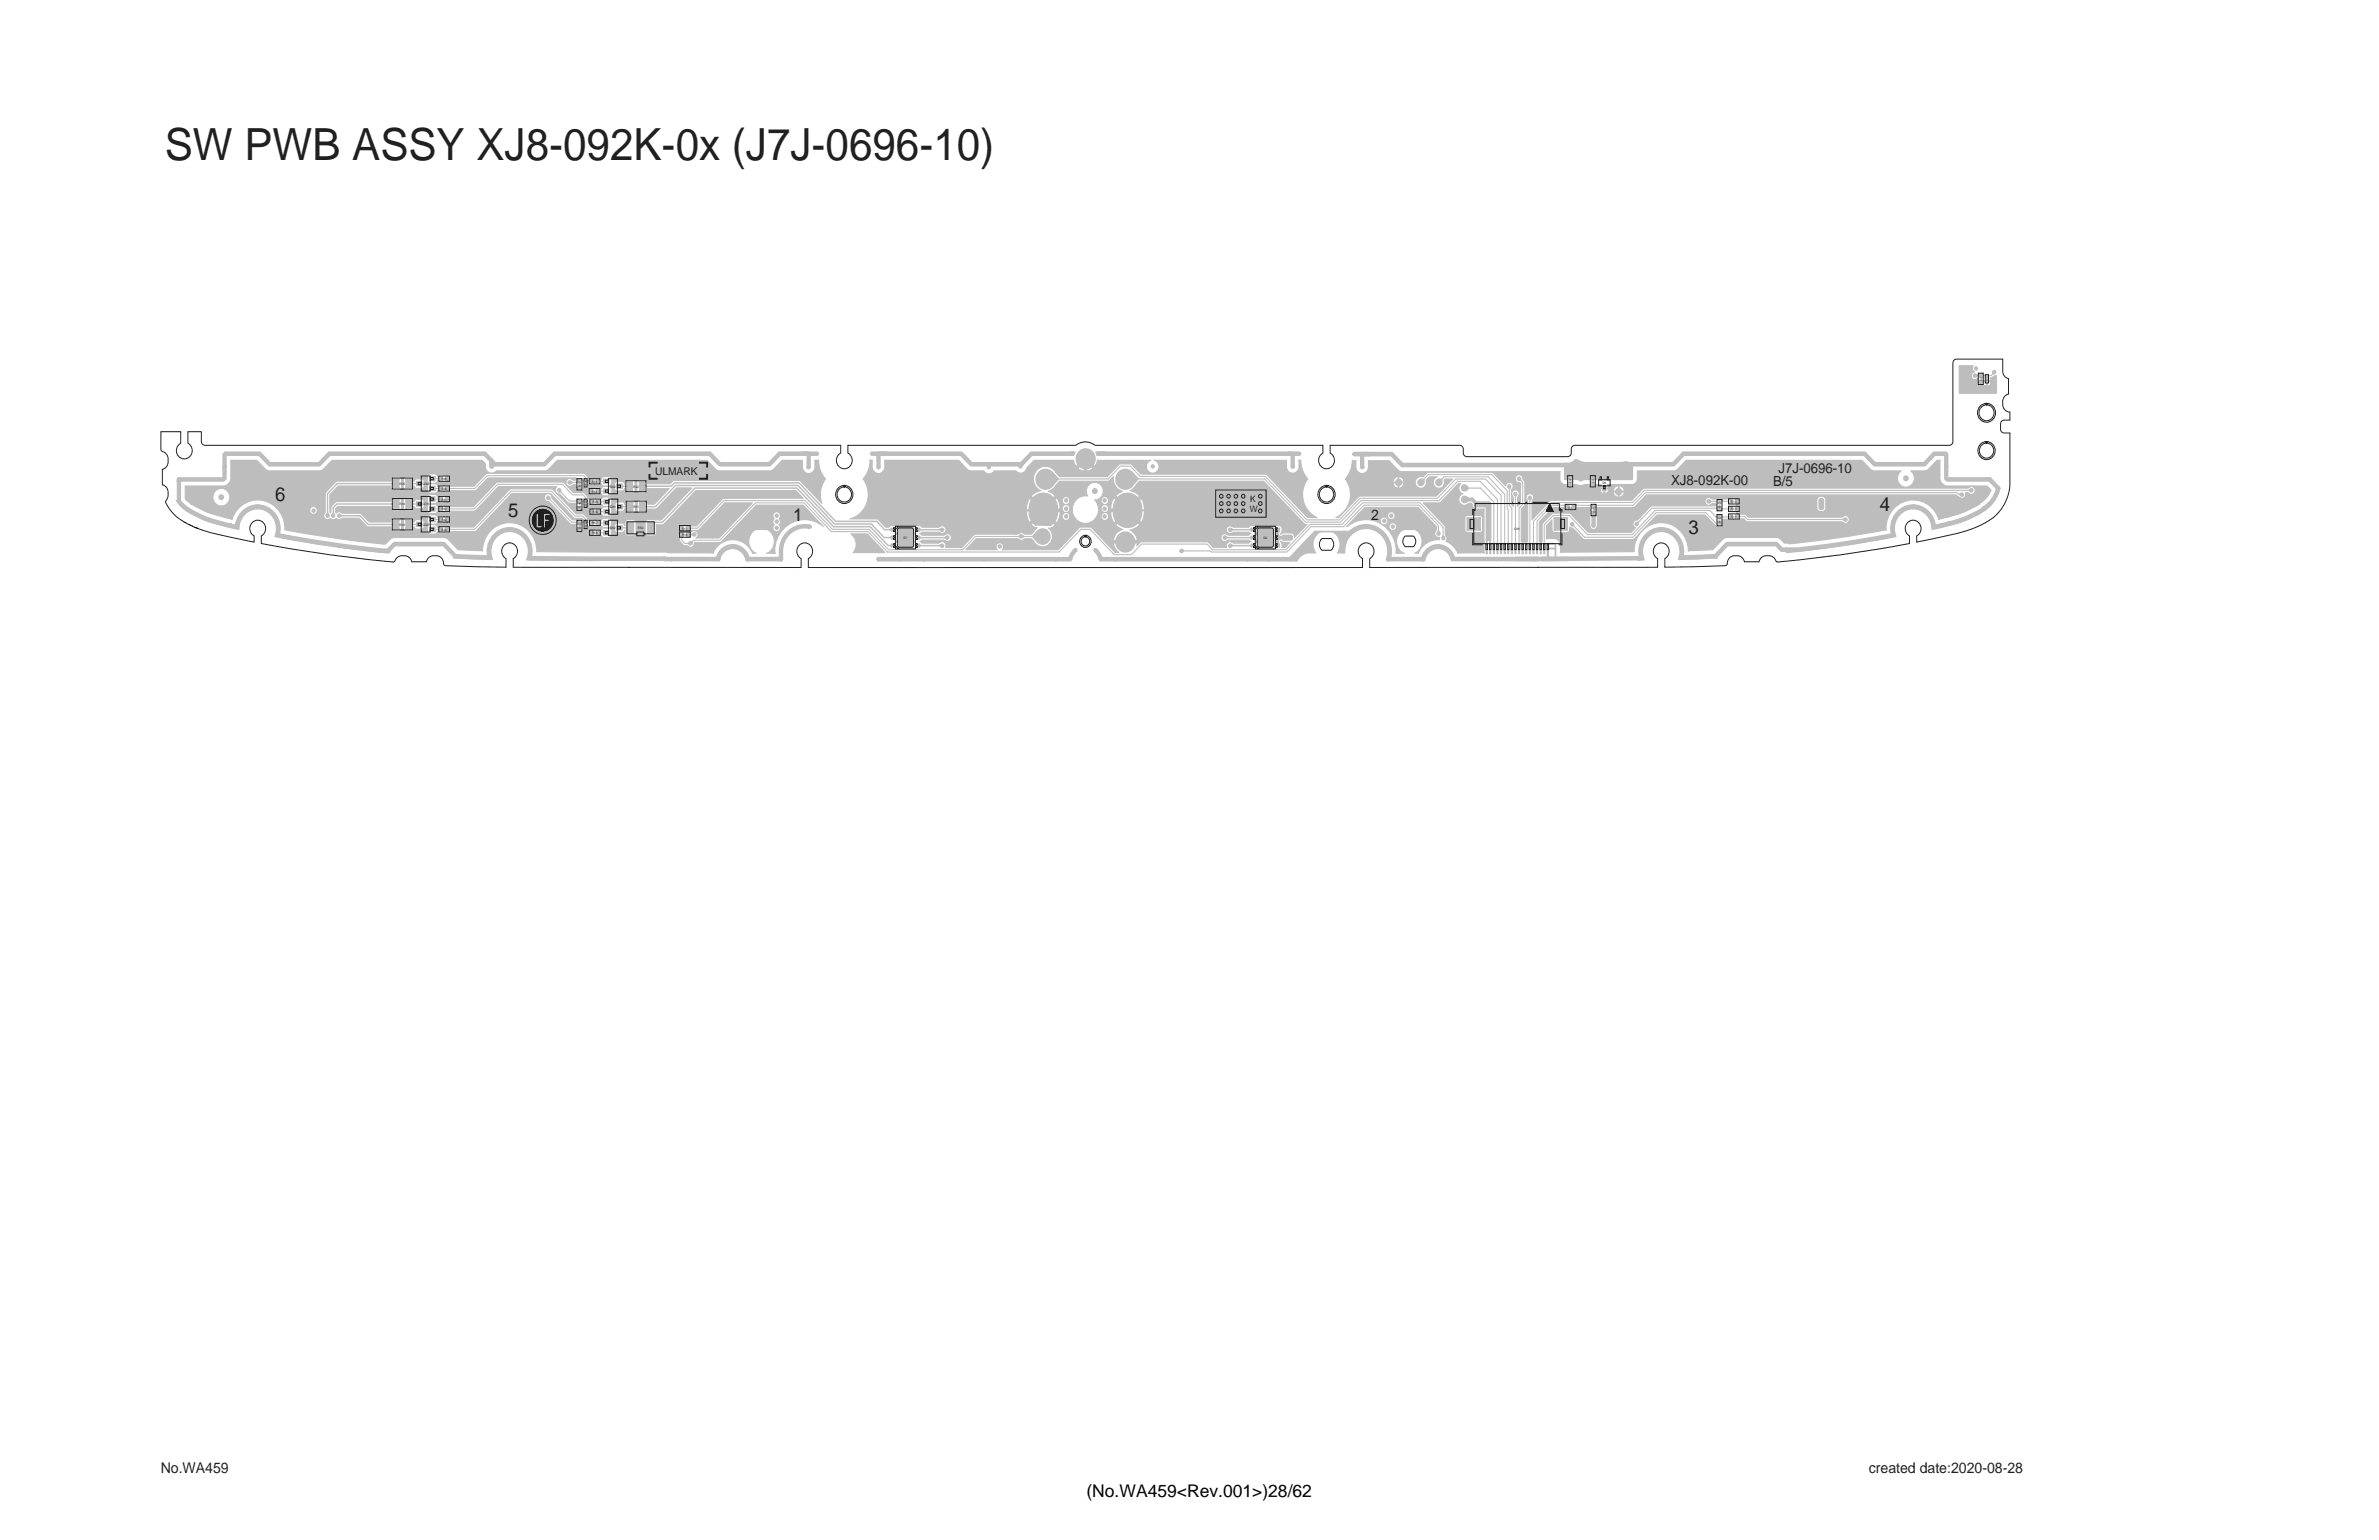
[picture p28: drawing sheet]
<svg xmlns="http://www.w3.org/2000/svg" width="432mm" height="279mm" viewBox="0 0 432 279" stroke-linecap="round" stroke-linejoin="round" font-family="sans-serif">
<defs><g id="words">
<text font-size="8" fill="#231f20" x="29.9" y="29">SW PWB ASSY XJ8-092K-0x (J7J-0696-10)</text>
<g font-size="3.5" fill="#231f20">
<text x="49.9" y="90.9">6</text>
<text x="92.3" y="93.9">5</text>
<text x="341.2" y="92.7">4</text>
<text x="306.4" y="97">3</text>
</g>
<text font-size="3.2" fill="#231f20" x="144" y="94.5">1</text>
<text font-size="3.2" x="197.2" y="271.6">(No.WA459&lt;Rev.001&gt;)28/62</text>
<g font-size="2.7" fill="#231f20">
<text x="248.9" y="94.4">2</text>
<text x="29.2" y="267.2">No.WA459</text>
<text x="339.2" y="267.2">created date:2020-08-28</text>
</g>
<g font-size="2.5" fill="#231f20">
<text x="303.3" y="88">XJ8-092K-00</text>
<text x="321.8" y="88.2">B/5</text>
<text x="322.8" y="85.8">J7J-0696-10</text>
</g>
<text font-size="1.9" fill="#231f20" x="118.9" y="86.1">ULMARK</text>
<g font-size="1.6" fill="#231f20">
<text x="226.8" y="92.8">W</text>
<text x="226.9" y="91">K</text>
</g>
<g font-size=".6" fill="#231f20">
<text x="359.8" y="69.1" transform="rotate(-90 359.8 69.1)">C2</text>
<text x="360.9" y="69.1" transform="rotate(-90 360.9 69.1)">C1</text>
<text x="72.5" y="88">R35</text>
<text x="76.8" y="88">Q30</text>
<text x="80.1" y="87.1">R38</text>
<text x="80.1" y="88.9">R36</text>
<text x="105.4" y="88.4" transform="rotate(-90 105.4 88.4)">R37</text>
<text x="106.5" y="88.1" transform="rotate(-90 106.5 88.1)">C30</text>
<text x="107.4" y="89.4">R54</text>
<text x="107.4" y="87.6">R53</text>
<text x="110.7" y="88.5">Q50</text>
<text x="114.9" y="88.5">R52</text>
<text x="285.3" y="87.7" transform="rotate(-90 285.3 87.7)">C4</text>
<text x="289.4" y="87.7" transform="rotate(-90 289.4 87.7)">C3</text>
<text x="290.8" y="87.9">D8</text>
<text x="72.5" y="91.7">R34</text>
<text x="72.5" y="95.4">R33</text>
<text x="76.8" y="95.4">Q32</text>
<text x="76.8" y="91.7">Q31</text>
<text x="80.1" y="94.5">R44</text>
<text x="80.1" y="90.8">R41</text>
<text x="80.1" y="92.6">R39</text>
<text x="105.4" y="95.9" transform="rotate(-90 105.4 95.9)">R43</text>
<text x="105.4" y="92.1" transform="rotate(-90 105.4 92.1)">R40</text>
<text x="106.5" y="95.7" transform="rotate(-90 106.5 95.7)">C32</text>
<text x="106.5" y="91.8" transform="rotate(-90 106.5 91.8)">C31</text>
<text x="107.5" y="95.1">R57</text>
<text x="107.5" y="93.1">R56</text>
<text x="107.5" y="91.3">R55</text>
<text x="110.8" y="92.2">Q51</text>
<text x="115" y="92.2">R51</text>
<text x="284.7" y="92.3">R1</text>
<text x="289.5" y="93.1" transform="rotate(-90 289.5 93.1)">VA1</text>
<text x="312.4" y="94.9" transform="rotate(-90 312.4 94.9)">R10</text>
<text x="312.4" y="92.2" transform="rotate(-90 312.4 92.2)">R12</text>
<text x="314.2" y="92.6">R14</text>
<text x="314.2" y="91.2">R13</text>
<text x="314.2" y="94">R11</text>
<text x="80.1" y="96.3">R42</text>
<text x="107.5" y="96.9">R58</text>
<text x="110.7" y="96">Q52</text>
<text x="115.8" y="96">R50</text>
<text x="123.8" y="97.3">R18</text>
<text x="123.8" y="96.1">R17</text>
<text x="164" y="97.8">D7</text>
<text x="229.3" y="97.8">D6</text>
<text x="274.8" y="96.2">CN1</text>
</g>
</g></defs>
<path d="M29.2 78.3h3.6v2.1a1.5 1.5 0 0 0-.5 2.3 1.5 1.5 0 0 0 2.3 0 1.5 1.5 0 0 0-.5-2.3v-2.1h2.4l.1 2.1 .3 .3 .3 .1h115.4v1.4l-.3 .2a1.5 1.5 0 0 0 0 2.3 1.5 1.5 0 0 0 2.2-.3 1.5 1.5 0 0 0-.6-2.2v-1.4h41.4a2.76 2.76 0 0 1 3.5 0h41.3v1.4a1.5 1.5 0 0 0-.5 2.3 1.5 1.5 0 0 0 2.3 0 1.5 1.5 0 0 0-.5-2.3v-1.4h23.5a.67 .67 0 0 1 .7 .7v.9l.4 .4 .2 .1h18.3a.67 .67 0 0 0 .7-.7v-1l.4-.4h.2h68a.67 .67 0 0 0 .7-.7v-14.3l.2-.4 .4-.2h8.4l.1 2.5a1.33 1.33 0 0 0 1 1v2.8l-.4 .1a1.86 1.86 0 0 0 .2 3.1l.4 .1v1.4l-1.3 .1-.3 .3a1.66 1.66 0 0 0 .3 1.9l1.3 .1v9.5l-.1 .9a9 9 0 0 1-6.1 6.7l-3.6 1.1-7.1 1.6v-1.2a1.5 1.5 0 0 0 .5-2.3 1.5 1.5 0 0 0-2.3 0 1.5 1.5 0 0 0 .5 2.3v1.4l-12.5 2.1-9.4 1.1-2 .2-.3-.2a1.66 1.66 0 0 0-1.6-1 1.66 1.66 0 0 0-1.5 1.1h-2.7l-.1-.3a1.63 1.63 0 0 0-1.9-.8 1.63 1.63 0 0 0-1.1 1.6l-.2 .2h-.5l-10.6 .3v-1.6l.3-.2a1.5 1.5 0 0 0 0-2.2 1.5 1.5 0 0 0-2.3 .3 1.5 1.5 0 0 0 .7 2.1v1.6l-52.3 .1v-1.7a1.5 1.5 0 0 0 .5-2.2 1.5 1.5 0 0 0-2.3 0 1.5 1.5 0 0 0 .5 2.2v1.7h-100.6v-1.7l.3-.2a1.5 1.5 0 0 0 0-2.2 1.5 1.5 0 0 0-2.2 .3 1.5 1.5 0 0 0 .6 2.1v1.7l-52.2-.1v-1.6a1.5 1.5 0 0 0 .5-2.2 1.5 1.5 0 0 0-2.4 0 1.5 1.5 0 0 0 .5 2.2v1.6l-10.6-.3h-.5l-.1-.2a1.61 1.61 0 0 0-1.4-1.6 1.61 1.61 0 0 0-1.8 1.1h-2.7l-.1-.3a1.78 1.78 0 0 0-3.1 .3l-4.7-.4-7-.9-12.4-2v-1.4l.4-.2a1.5 1.5 0 0 0-.1-2.3 1.5 1.5 0 0 0-2.2 .4 1.5 1.5 0 0 0 .6 2.1v1.2l-2.1-.5a42.5 42.5 0 0 1-8.4-2.1l-2-1a7.6 7.6 0 0 1-3.5-3.7 2.2 2.2 0 0 0-.3-3l-.3-.1v-2.8a1.78 1.78 0 0 0 1-1.7 1.78 1.78 0 0 0-1.1-1.7l-.2-.3zM359.4 73.7a1.06 1.06 0 0 1 1.3-.4v.1a1.42 1.42 0 0 0-1.4 2 1.42 1.42 0 0 0 2.4 .3 1.48 1.48 0 0 0-1.2-2.3v-.2a1.68 1.68 0 0 1 1.7 2.1 1.68 1.68 0 0 1-2.5 1.1 1.68 1.68 0 0 1-.3-2.7zM152.1 88.5a1.01 1.01 0 0 1 1.3-.3l-.1 .1a1.35 1.35 0 0 0-1.3 1.9 1.35 1.35 0 0 0 2.3 .3 1.41 1.41 0 0 0-1.1-2.2v-.2a1.62 1.62 0 0 1 1.6 2 1.62 1.62 0 0 1-2.4 1 1.62 1.62 0 0 1-.3-2.6zM188.4 91l1.8-.1 .3 .3v1.4l-.1 .1-.1-.1-.1-1.3-1.6-.1-.1 .2v2.5h1.7l.1-1.3 .1-.1 .1 .1v1.2l-.2 .4h-1.7l-.4-.2v-2.6zM196.4 97.3l.6-.2 .1 .3a.8 .8 0 0 0-.9 .7 .8 .8 0 0 0 .7 .9 .8 .8 0 0 0 .9-.8 .87 .87 0 0 0-.9-.8v-.2a1.08 1.08 0 0 1 1.1 1.4 1.08 1.08 0 0 1-1.7 .5 1.08 1.08 0 0 1 .1-1.8zM203.7 91l1.7-.1 .4 .3v2.6l-.2 .4h-1.7l-.4-.2v-1.4l.1-.1 .1 .1 .1 1.3 1.6 .1 .2-.2-.1-2.5h-1.7l-.1 1.3-.1 .1-.1-.1v-1.2zM239.7 88.5a1.01 1.01 0 0 1 1.2-.3v.1a1.35 1.35 0 0 0-1.3 1.9 1.35 1.35 0 0 0 2.2 .3 1.41 1.41 0 0 0-1.1-2.2v-.2a1.62 1.62 0 0 1 1.7 2 1.62 1.62 0 0 1-2.4 1 1.62 1.62 0 0 1-.3-2.6zM239.9 97.7h1.7a1.42 1.42 0 0 1 0 2.1h-1.7a1.42 1.42 0 0 1 0-2.1zM255.1 97.3h1.4a1.27 1.27 0 0 1 0 1.9h-1.4a1.27 1.27 0 0 1 0-1.9zM359.5 80.6a1.01 1.01 0 0 1 1.2-.4v.1a1.35 1.35 0 0 0-1.4 1.9 1.35 1.35 0 0 0 2.3 .4 1.41 1.41 0 0 0-1.1-2.3v-.2a1.62 1.62 0 0 1 1.6 2 1.62 1.62 0 0 1-2.3 1.1 1.62 1.62 0 0 1-.3-2.6z" fill="none" stroke="#231f20" stroke-width=".18"/>
<g fill="#bcbdc0">
<path d="M205.5 85.6h.1l1.1 1.2h22.8l.1 .1-.1 .1h-22.8l-1.2 1.2-.1-.1 .5-.5v-1.4z"/>
<path d="M229.5 86.8h.1l7.4 7.8h6.3l3.7-3.9h14.2l3.3-3.5h4.2l3.2 3.4v8l-.1 .1-.1-.1v-7.9l-3.1-3.3h-4l-3.3 3.5h-14.2l-3.7 3.9h-6.4l-7.5-7.8z"/>
<path d="M190.9 85.6h.2l1.1 1.2h8.9l.1 .1-.1 .1h-8.9l-1.2 1.2-.1-.1 .5-.5v-1.4z"/>
<path d="M203.3 84.5h1.9l1.8 1.8h22.7l7.5 7.9h5.9l3.7-3.9h14l3.4-3.5h5.4l2.9 3v8.8v.1l-.1-.1v-8.7l-2.8-2.9h-5.3l-3.4 3.5h-14l-3.7 3.9h-6l-7.6-7.9h-22.7l-1.8-1.8h-1.7l-2.2 2.3h-.1v-.2z"/>
<path d="M124.8 95.8l1.8-.1 4.7-5h14.8l5 5.2h6.7l3.5 3.7h13.4l.1 .1-.1 .1h-13.5l-3.5-3.7h-6.6l-5-5.2h-14.7l-4.7 5h-1.8z"/>
<path d="M177 97.3h.1v.1l-2.3 2.4h-.1v-.1z"/>
<path d="M177 97.3l7.8-.1 .4-.2 .1 .1-.2 .3 .2 .2-.1 .1-.4-.3h-7.8z"/>
<path d="M185.5 97l.4 .2h1.4l.9-.9h.1l-.4 .6v.9l.4 .6h-.1l-.9-1h-1.4l-.4 .3 .2-.3z"/>
<path d="M214.5 99.6l.5 .2h4.7l.1 .1-.1 .1h-4.7l-.4 .3-.1-.1 .2-.3z"/>
<path d="M261 95.3l.2 .1v.8l.2 .4-.1 .1-.2-.2-.2 .2-.2-.1 .3-.4z"/>
<path d="M219.6 99.9l.3 .1h13.6l4.4-4.5h5.9l3.8-4 10 .1 3.6 3.8h-.2l-3.5-3.7h-9.9l-3.7 4h-5.9l-4.4 4.5-13.7 .1z"/>
<path d="M297 94.7l.4-.1 2.4-2.5h.1v.2l-2.4 2.4-.1 .5h-.1v-.4l-.3 .1z"/>
<path d="M299.8 92.1h12.3l.1 .1-.1 .1h-12.3z"/>
<path d="M312.3 92.3l1.9-.1 .1 .1-.1 .1h-1.8z"/>
<path d="M257.8 86.9l.6-.1 .8-.8h.1v.2l-.7 .7-.1 .7h-.2l.1-.4-.2-.2h-.4z"/>
<path d="M259.2 86h11.6l2.9 3v3.2l.2 .3-.1 6.3-.1-.1v-6.2l-.2-.2v-3.2l-2.8-2.9h-11.4z"/>
<path d="M261 86.9l.7-.1 .4-.4 .1 .1-.4 .4-.1 .8-.1-.5-.1-.2h-.5z"/>
<path d="M262.1 86.4h8l3.1 3.2v9.3l-.2-.1v-9.1l-2.9-3.1h-8z"/>
<path d="M266.1 88l.6 .5h2l.1 .1-.1 .1h-2l-.5 .4-.1-.1 .2-.3v-.3z"/>
<path d="M268.7 88.5h.1l2.4 2.6v8.4l-.1 .1-.1-.1v-8.4l-2.3-2.5z"/>
<path d="M116.4 88.1h5.4l.6-.6h22.6l6.7 7h7.4l1.5 1.5h1.6l.1 .1-.1 .1h-1.7l-1.4-1.5h-7.5l-6.6-7h-22.5l-.7 .7h-5.3z"/>
<path d="M116.5 91.8h2.4l3.7-3.9h22.2l6.7 7h6.7l2.3 2.5h1.7l.1 .1-.1 .2h-1.8l-2.3-2.5h-6.7l-6.6-7h-22.1l-3.7 3.8-2.4 .1z"/>
<path d="M118.4 94.7l1.8-.1 5.9-6.2h18.5l6.7 7h6.7l3.3 3.4h.9l.1 .2-.1 .1h-1.1l-3.2-3.4h-6.7l-6.6-7h-18.4l-5.9 6.2h-1.8z"/>
<path d="M166.5 96h4l.4-.3 .1 .2-.2 .2 .2 .2-.1 .2-.4-.3h-4z"/>
<path d="M223.3 95.8l.5 .2h3.7l.1 .1-.1 .1h-3.7l-.4 .3-.1-.2 .2-.2-.2-.2z"/>
<path d="M166.5 97.4h4.9l.5-.2 .1 .2-.3 .1 .3 .3-.1 .1-.5-.2h-4.9z"/>
<path d="M222.3 97.2l.5 .2h4.7l.1 .1-.1 .2h-4.7l-.4 .2-.1-.2 .2-.2-.2-.1z"/>
<path d="M166.4 98.9h.4v.2h-.4z"/>
<path d="M166.4 98.9l4.1-.1 .4-.2 .1 .2-.2 .2 .2 .2-.1 .2-.4-.3h-4z"/>
<path d="M223.3 98.7l.5 .1h3.7l.1 .2-.1 .1h-3.7l-.4 .3-.1-.2 .2-.2-.2-.2z"/>
<path d="M108.5 96.6h1.5l.1 .1-.1 .1h-1.5z"/>
<path d="M108.5 92.7h1.6l.1 .1-.1 .1h-1.5z"/>
<path d="M108.4 89h1.6l.1 .1-.1 .1h-1.5z"/>
<path d="M108.4 87.3l1.6-.1 .1 .1-.1 .1h-1.5z"/>
<path d="M112.4 88.1h1.9l.1 .1-.1 .2h-1.8z"/>
<path d="M112.4 91.8h2l.1 .1-.1 .2h-1.9z"/>
<path d="M108.5 91l1.6-.1 .1 .1-.1 .1h-1.5z"/>
<path d="M108.5 94.8h1.5l.1 .1-.1 .1h-1.5z"/>
<path d="M112.4 95.7l2-.1 .2 .2-.2 .1h-1.9z"/>
<path d="M78.4 90.5l1.7-.1 .1 .1-.1 .2h-1.6z"/>
<path d="M78.4 94.2l1.7-.1 .1 .2-.1 .1h-1.6z"/>
<path d="M78.4 86.8l1.7-.1 .1 .1-.1 .1h-1.6z"/>
<path d="M74.1 95h2l.1 .1-.1 .2h-2z"/>
<path d="M78.4 96l1.7-.1 .1 .1-.1 .1h-1.6z"/>
<path d="M78.4 92.3l1.7-.1 .1 .1-.1 .1h-1.6z"/>
<path d="M74.1 91.3h2l.1 .1-.1 .2h-2z"/>
<path d="M74.1 87.6h2l.1 .1-.1 .2h-2z"/>
<path d="M78.4 88.6l1.7-.1 .1 .1-.1 .1h-1.6z"/>
<path d="M60.4 92l.2 .1v.9l.2 .4-.1 .2-.2-.3-.2 .2-.2-.1 .3-.4z"/>
<path d="M61 91.3h10.9l.2 .1-.2 .2h-10.7l-.6 .6h-.2v-.2z"/>
<path d="M59.4 89.5l.2 .1v3.4l.2 .4-.1 .2-.3-.3-.1 .2-.2-.1 .2-.4z"/>
<path d="M61.1 87.6h10.8l.2 .1-.2 .2h-10.6l-1.8 1.8h-.1v-.2z"/>
<path d="M61.6 93.2l.5 .2h3.2l.2 .2-.2 .1h-3.2l-.4 .2-.1-.2 .2-.1-.2-.2z"/>
<path d="M65.2 93.5h.2l1.5 1.5h5l.2 .1-.2 .2h-5.1l-1.6-1.6z"/>
<path d="M125.1 96.9l.8-.2-.2 .3 .2 .3-.8-.2z"/>
<path d="M261.9 95.6h.1v1.5l.3 .4-.1 .1-.2-.2-.3 .2-.1-.1 .2-.4z"/>
<path d="M161 100.1l31.2-.1 4-4.1 1.7 .1 4.4 4.5h3l1.9-1.9h11.9l1 1h13.3l4.3-4.6h5.8l3.8-3.9h10.5l4.2 4.5-.1 .1-4.2-4.4h-10.4l-3.7 3.9h-5.8l-4.4 4.6h-13.3l-1.1-1h-11.8l-1.8 1.9h-3.2l-4.4-4.6h-1.6l-4 4.2h-31.1z"/>
<path d="M125.2 98.2l.5-.1 .2-.2 .1 .1-.4 .8v-.4h-.4z"/>
<path d="M125.8 98l4.8-.1 6.5-6.8h8.8l5 5.2 6.7 .1 3.6 3.8-.1 .1-3.6-3.7-6.6-.1-5-5.2h-8.7l-6.5 6.8h-4.8z"/>
<path d="M285.5 95h.2l.1 .4 1.9 2v.1h-.2l-1.9-1.9-.4-.2v-.1h.3z"/>
<path d="M287.5 97.4h8.8l4.3-4.5h9l1.9 2 .7 .1-.1 .1-.7-.1-1.8-1.9h-9l-4.2 4.5h-8.8z"/>
<path d="M123.7 95.8h.2l-.1 1.3-.1-.1z"/>
<path d="M124.2 98.5h.6l.4-.3 .1 .2-.2 .2 .2 .2-.1 .2-.4-.3h-.5z"/>
<path d="M123.7 96.9l.2 .1v1l.5 .6-.1 .1-.6-.6z"/>
<path d="M317.1 94.2l17.3-.1 .4-.2 .1 .1-.2 .3 .2 .2-.1 .1-.4-.2h-17.2z"/>
<path d="M315.2 93.6h1.5l.6 .7h-.1l-.6-.5h-1.3z"/>
<path d="M315.2 92.3h.2v1.4l-.1 .1-.1-.1z"/>
<path d="M315.2 90.9l.2 .1v1.3l-.1 .1-.1-.1z"/>
<path d="M355.4 89.6l.6-.2-.2 .3 .2 .3-.6-.2z"/>
<path d="M289.5 91.6h6.9l2.2-2.3h56.6l.4 .4-.1 .1-.3-.3h-56.5l-2.2 2.3h-7z"/>
<path d="M285.8 91.6h3.1l.1 .1-.1 .1h-3.1z"/>
<path d="M298.4 88.9h58.9l.4-.3v.2l-.2 .2 .3 .2-.2 .1-.3-.2h-58.9z"/>
<path d="M281.5 91.1h14.8l2.1-2.2 .1 .1-2.1 2.3h-14.8l-3.2 3.3v4.9l-.1 .1-.1-.1v-4.9z"/>
<path d="M361.7 67.4h.1v.3l.4 .1-.8 .5-.1-.2 .3-.3z"/>
<path d="M360.6 68.1l.8-.1 .1 .1-.9 .2z"/>
<path d="M358.6 67.9l.7 .2v.2l-.7 .2 .2-.3z"/>
<path d="M359.5 68.1l1.1-.1 .1 .1-.1 .2h-1z"/>
<path d="M281.6 91.6h2.7l.1 .1-.1 .1h-2.6l-2.6 2.8v4.9l-.1 .1-.1-.1v-5z"/>
<path d="M232.8 97.1l1.5-.1a.57 .57 0 0 1 .4 .5 .57 .57 0 0 1-.4 .6h-1.3l-.1-.1 .1-.1 1.4-.1 .1-.4-.2-.2-1.4 .1-.1 .4 .3 .2-.1 .2a.61 .61 0 0 1-.2-1z"/>
<path d="M232.9 97.1h1.6l.1 .3v.4l-.3 .2-1.4-.1-.2-.2z"/>
<path d="M231.7 97.2l1.4-.1a.41 .41 0 0 1 .3 .4 .41 .41 0 0 1-.3 .5l-1.2-.1a.35 .35 0 0 1-.4-.3 .35 .35 0 0 1 .2-.4z"/>
<path d="M231.7 97.2a.33 .33 0 0 1 .5 .3v1.5a.33 .33 0 0 1-.3 .3 .33 .33 0 0 1-.4-.3v-1.5z"/>
<path d="M267.7 91h2.6a.57 .57 0 0 1 .4 .5 .57 .57 0 0 1-.4 .6h-2.4l-.1-.1 .1-.1h2.4l.2-.3-.1-.4h-.1h-2.4l-.2 .2 .1 .4 .2 .2-.1 .1a.61 .61 0 0 1-.2-1.1z"/>
<path d="M267.8 91.1h2.5l.3 .1v.4l-.3 .4h-2.4l-.2-.4z"/>
<path d="M267.1 90.3h.3l.9 .9a.4 .4 0 0 1 0 .5 .4 .4 0 0 1-.5 .1l-.9-1.1z"/>
<path d="M265.8 90h.2l.7 .3h.5a.34 .34 0 0 1 .4 .3 .34 .34 0 0 1-.4 .4h-.5l-.8 .3a.34 .34 0 0 1-.3-.3 .34 .34 0 0 1 .2-.4 .35 .35 0 0 1 0-.6z"/>
<path d="M330.3 90.4a.57 .57 0 0 1 .8 .4v1.3a.46 .46 0 0 1-.7 .3l.5-.1v-.2v-1.3l-.2-.3-.4 .1v.2v1.3l.3 .3-.3 .1-.2-.4v-1.3z"/>
<path d="M330.3 90.5h.6l.1 .3v1.3l-.3 .3h-.4l-.1-.3v-1.3z"/>
<path d="M269.7 91.5h.9l.1 .1v6.4l-.1 .1h-.9l-.1-.1 .9-.1v-6.2h-.7v6.3l-.1 .1-.1-.1z"/>
<path d="M269.7 91.6h.9v6.4h-.9z"/>
<path d="M269.7 97.8l.1-.1 .2 .2v1.6l-.2 .2-.1-.2z"/>
<path d="M270.4 97.8h.2l.1 .1v1.6l-.2 .2-.2-.2z"/>
<path d="M231.7 95.8a.33 .33 0 0 1 .5 .3v1.4a.33 .33 0 0 1-.3 .4 .33 .33 0 0 1-.4-.4v-1.4z"/>
<path d="M99.7 90.1l.2 .1v.4l3.9 4.1v.1h-.1l-3.9-4.1-.4-.1v-.1h.3z"/>
<path d="M103.7 94.7l1.2-.1 .1 .1-.1 .1h-1.2z"/>
<path d="M81.1 96l5-.1 6.7-6.9h7.3l4.3 4.5h1.4l.6 .7-.1 .7-.1-.7-.5-.5h-1.4l-4.3-4.5h-7.2l-6.6 6.9h-5z"/>
<path d="M274.8 89.7l.2 .2 .3-.2 .1 .1-.2 .4v8.4l-.1 .1-.1-.1v-8.4z"/>
<path d="M105.1 94.7l1.2-.1 .1 .2-.1 .1h-1.1z"/>
<path d="M106.2 94.7l1.2-.1 .1 .2-.1 .1h-1.1z"/>
<path d="M81.1 92.3l4.9-.1 4.3-4.4h11.8l1.9 1.9h1.9l.5 .6-.1 .7-.1-.7-.4-.4h-1.9l-1.8-1.9h-11.7l-4.3 4.4h-4.9z"/>
<path d="M101.7 88.8h.1l.1 .4 1.5 1.6v.2h-.1l-1.5-1.6-.5-.1v-.2h.4z"/>
<path d="M103.3 90.8h1.6l.1 .1-.1 .1h-1.6z"/>
<path d="M273.6 88.3l.3 .2 .2-.2 .2 .1-.2 .4v2.9l-.1 .1-.1-.1v-2.9z"/>
<path d="M273.9 91.6h.1l.5 .6v6.4l-.1 .1-.1-.1v-6.4z"/>
<path d="M105.1 90.8h1.2l.1 .1-.1 .1h-1.1z"/>
<path d="M106.2 90.8h1.3l.1 .1-.1 .1h-1.2z"/>
<path d="M81.1 88.6l5.1-.1 2.2-2.3h17.6l.4 .4-.1 .7-.1-.6-.3-.3h-17.4l-2.3 2.3h-5z"/>
<path d="M103.5 87.2l.4 .2h1l.1 .1-.1 .1h-1l-.3 .3-.1-.2 .2-.2z"/>
<path d="M105.1 87.1h1.2l.1 .1-.1 .1h-1.1z"/>
<path d="M275.9 86.7h.2l.3 .9-.8-.4v-.1l.3-.1z"/>
<path d="M276.3 87.5h.2v4l-.7 .7v6.4l-.1 .1-.1-.1v-6.4l.7-.7z"/>
<path d="M106.2 87.1h1.2l.1 .1-.1 .1h-1.1z"/>
<path d="M277.4 90.4l.2 .2 .3-.2 .1 .1-.2 .3v8.7l-.1 .1-.1-.1v-8.7z"/>
<path d="M310.2 90.6l.5 .3h1.1l.1 .1-.1 .1h-1.1l-.4 .2-.1-.1 .2-.3z"/>
<path d="M312.4 90.9h1.8l.1 .1-.1 .1h-1.8z"/>
<path d="M281.9 93.4h2.9l3.4 3.5h8l4.2-4.4h9.9l1.2 1.2 .7 .1-.8 .1-1.1-1.2h-9.9l-4.1 4.4h-8.2l-3.3-3.5h-2.8l-1.6 1.7v4.2l-.1 .1-.1-.1v-4.3z"/>
<path d="M312 93.7h1.9l.1 .1-.1 .1h-1.8z"/>
<path d="M352.3 95.5l3.8-1.1 .2 .2-.1 .1-.9 .3-2.9 .8-.1-.1z"/>
<path d="M356 94.5l.1-.1a13.5 13.5 0 0 0 5.4-3.3 6.6 6.6 0 0 0 1.3-2.5l.2-.1a6.6 6.6 0 0 1-4 5l-2.8 1.2h-.1z"/>
<path d="M361 86.6l.4 .1 1.5 1.6a.4 .4 0 0 1 0 .5 .4 .4 0 0 1-.5 0l-1.5-1.5a.42 .42 0 0 1 .1-.7z"/>
<path d="M359.9 91.9a.42 .42 0 0 1 .6 .4 .42 .42 0 0 1-.7 .2l-.1-.3z"/>
<path d="M362.5 88.2a.44 .44 0 0 1 .5 .1 .44 .44 0 0 1 0 .5 5.9 5.9 0 0 1-2.9 3.8 .41 .41 0 0 1-.4-.3 .41 .41 0 0 1 .2-.4 5.4 5.4 0 0 0 2.4-3.6z"/>
<path d="M353.1 84.4a.39 .39 0 0 1 .5 .4v1.8h7.6a.41 .41 0 0 1 .3 .4 .41 .41 0 0 1-.3 .4h-7.9l-.4-.6v-2z"/>
<path d="M135.5 101.1l6.2-.1a.41 .41 0 0 1 .4 .4 .41 .41 0 0 1-.4 .5h-6a.41 .41 0 0 1-.4-.4 .41 .41 0 0 1 .2-.4z"/>
<path d="M163.2 101.1l4.5-.1a.41 .41 0 0 1 .4 .5 .41 .41 0 0 1-.4 .4h-4.3a.41 .41 0 0 1-.3-.3 .41 .41 0 0 1 .1-.5z"/>
<path d="M167.5 101.1l11.1-.1a.41 .41 0 0 1 .4 .5 .41 .41 0 0 1-.4 .4h-10.9a.41 .41 0 0 1-.4-.3 .41 .41 0 0 1 .2-.5z"/>
<path d="M159.3 101.1l4.1-.1a.41 .41 0 0 1 .4 .5 .41 .41 0 0 1-.4 .4h-3.9a.41 .41 0 0 1-.4-.3 .41 .41 0 0 1 .2-.5z"/>
<path d="M143 96.2a4.2 4.2 0 0 1 4.1-1 .41 .41 0 0 1 .2 .5 .41 .41 0 0 1-.5 .3 3.9 3.9 0 0 0-4.7 4v1.4a.39 .39 0 0 1-.4 .5 .39 .39 0 0 1-.3-.5 5.7 5.7 0 0 1 1.6-5.2z"/>
<path d="M96.2 100.9l24.4 .1a.41 .41 0 0 1 .4 .4 .41 .41 0 0 1-.4 .4l-24.2-.1a.41 .41 0 0 1-.4-.3 .41 .41 0 0 1 .2-.5z"/>
<path d="M274.9 101.1l5.2-.1a.41 .41 0 0 1 .4 .4 .41 .41 0 0 1-.4 .4h-5a.41 .41 0 0 1-.3-.3 .41 .41 0 0 1 .1-.4z"/>
<path d="M279.9 101.1l4.5-.1a.41 .41 0 0 1 .4 .4 .41 .41 0 0 1-.4 .4h-4.3a.41 .41 0 0 1-.3-.3 .41 .41 0 0 1 .1-.4z"/>
<path d="M198.6 99.4h.3l.4 .3 .8 1.3h2.3a.41 .41 0 0 1 .4 .5 .41 .41 0 0 1-.4 .4l-2.8-.1-.5-1-.5-.7a.42 .42 0 0 1 0-.7z"/>
<path d="M202.2 101.1l24.2-.1a.41 .41 0 0 1 .4 .5 .41 .41 0 0 1-.4 .4h-24a.41 .41 0 0 1-.4-.3 .41 .41 0 0 1 .2-.5z"/>
<path d="M191.4 101.1l2.6-.1 .5-1 .5-.5a.4 .4 0 0 1 .5 0 .4 .4 0 0 1 0 .6l-.6 .7-.5 1-2.8 .1a.41 .41 0 0 1-.4-.3 .41 .41 0 0 1 .2-.5z"/>
<path d="M178.4 101.1l13.2-.1a.41 .41 0 0 1 .4 .5 .41 .41 0 0 1-.4 .4h-13a.41 .41 0 0 1-.4-.3 .41 .41 0 0 1 .2-.5z"/>
<path d="M251.9 101.1l6.3-.1a.41 .41 0 0 1 .4 .4 .41 .41 0 0 1-.4 .5h-6.1a.41 .41 0 0 1-.3-.4 .41 .41 0 0 1 .1-.4z"/>
<path d="M244.9 96.2a4.8 4.8 0 0 1 5.9-.1 4.8 4.8 0 0 1 1.5 5.6 .4 .4 0 0 1-.5 .1 .4 .4 0 0 1-.1-.5 4 4 0 0 0-3.2-5.4 4 4 0 0 0-4.5 4.3 .39 .39 0 0 1-.5 .2 .39 .39 0 0 1-.2-.4 5 5 0 0 1 1.6-3.8z"/>
<path d="M259.1 100.2a2.37 2.37 0 0 1 2-.9v.3a2.54 2.54 0 0 0-2.4 2.2l-.3-.1 .1-.6z"/>
<path d="M258.8 99.7a2.88 2.88 0 0 1 2.4-.9 .42 .42 0 0 1 .2 .4 .42 .42 0 0 1-.4 .3 2.55 2.55 0 0 0-2.4 2.2 .39 .39 0 0 1-.5 .1 .39 .39 0 0 1-.2-.4l.2-.7z"/>
<path d="M263.6 101.1l15.4-.1a.41 .41 0 0 1 .4 .4 .41 .41 0 0 1-.4 .4h-15.2a.41 .41 0 0 1-.4-.3 .41 .41 0 0 1 .2-.4z"/>
<path d="M260.8 98.8a2.99 2.99 0 0 1 3.3 2.8 .39 .39 0 0 1-.4 .2 .39 .39 0 0 1-.3-.3 2.57 2.57 0 0 0-2.6-2 .42 .42 0 0 1 0-.7z"/>
<path d="M279.6 101.1l18.1-.2a.41 .41 0 0 1 .4 .4 .41 .41 0 0 1-.4 .4l-17.9 .1a.41 .41 0 0 1-.4-.3 .41 .41 0 0 1 .2-.4z"/>
<path d="M278 101.1l1-.1a.41 .41 0 0 1 .4 .4 .41 .41 0 0 1-.4 .4h-.8a.41 .41 0 0 1-.3-.3 .41 .41 0 0 1 .1-.4z"/>
<path d="M260.9 99.3a2.51 2.51 0 0 1 2.7 2.5h-.2a2.54 2.54 0 0 0-2.5-2.2z"/>
<path d="M132.8 98.8a3.1 3.1 0 0 1 3.3 2.6 .39 .39 0 0 1-.3 .4 .39 .39 0 0 1-.4-.3 2.45 2.45 0 0 0-2.4-2 .41 .41 0 0 1-.4-.3 .41 .41 0 0 1 .2-.4z"/>
<path d="M130.8 99.7a2.88 2.88 0 0 1 2.4-.9 .42 .42 0 0 1 .2 .4 .42 .42 0 0 1-.4 .3 2.55 2.55 0 0 0-2.4 2.2 .39 .39 0 0 1-.5 .1 .39 .39 0 0 1-.2-.4l.2-.7z"/>
<path d="M131.1 100.1a2.37 2.37 0 0 1 2-.8v.3a2.54 2.54 0 0 0-2.5 2.2l-.2-.1 .1-.6z"/>
<path d="M120.7 101.1l9.7-.1a.41 .41 0 0 1 .4 .4 .41 .41 0 0 1-.4 .4h-9.5a.41 .41 0 0 1-.4-.3 .41 .41 0 0 1 .2-.4z"/>
<path d="M226.2 101.1l4.1-.1a.41 .41 0 0 1 .4 .5 .41 .41 0 0 1-.4 .4h-3.9a.41 .41 0 0 1-.4-.3 .41 .41 0 0 1 .2-.5z"/>
<path d="M238.6 96.3h6.8l.1 .1-.1 .1h-6.7l-4.5 4.7 .1 .6h-.3v-.7z"/>
<path d="M234.1 101.7h1.3a3 3 0 0 1 3.2-1.5 2.47 2.47 0 0 1 1.3-3.8h1.7a2.47 2.47 0 0 1 1.3 3.8h1.1l.1-1 .2-.9v-.8l1-1.1h.2v.1l-1 1v.9l-.3 .8v1.2h-1.5l-.1-.1a2.6 2.6 0 0 0-.3-3.4l-.7-.3h-1.7l-.6 .3a2.75 2.75 0 0 0-.4 3.5h-.1a3.4 3.4 0 0 0-3 1l-.4 .5h-1.2z"/>
<path d="M238.6 96.4h6.8l-1 1.1-.3 2.8h-1.4a2.39 2.39 0 0 0-1.1-3.8h-1.7a1.86 1.86 0 0 0-1.5 1.8v.9l.4 1.1a3 3 0 0 0-3.4 1.5h-1.2l-.1-.6z"/>
<path d="M230.1 101.1l4.3-.1a.41 .41 0 0 1 .4 .5 .41 .41 0 0 1-.4 .4h-4.1a.41 .41 0 0 1-.3-.3 .41 .41 0 0 1 .1-.5z"/>
<path d="M238.5 96.4a.4 .4 0 0 1 .5 0 .4 .4 0 0 1 0 .6l-3.9 4.1a.41 .41 0 0 1-.3 .6 .41 .41 0 0 1-.5-.4l.1-.6z"/>
<path d="M132.9 99.3a2.46 2.46 0 0 1 2.6 2.3h-.2a2.54 2.54 0 0 0-2.4-2z"/>
<path d="M245.3 96.7a4.2 4.2 0 0 1 5.1-.2 4.2 4.2 0 0 1 1.4 5l-.2-.1a4 4 0 0 0-1-4.2 4 4 0 0 0-4.1-.9 4.4 4.4 0 0 0-2.4 4.1h-.2a4.1 4.1 0 0 1 1.4-3.7z"/>
<path d="M71.3 98.4l.3-.1h8.9l.3 .1 2 2.1 5.8 .2a.41 .41 0 0 1 .4 .5 .41 .41 0 0 1-.4 .4l-6.1-.3-2.1-2.2h-8.6l-1.1 1.1a.4 .4 0 0 1-.5 0 .4 .4 0 0 1 0-.6z"/>
<path d="M50.4 96.8l.2-.1a196.4 196.4 0 0 0 20.1 2.9 .42 .42 0 0 1 .1 .4 .42 .42 0 0 1-.3 .3h-1a193.2 193.2 0 0 1-19.1-2.8 .42 .42 0 0 1 0-.7z"/>
<path d="M324.1 99.4a120.3 120.3 0 0 0 14.1-1.7l5.3-1a.41 .41 0 0 1 .5 .3 .41 .41 0 0 1-.3 .5l-10.7 1.8a44.7 44.7 0 0 1-8.9 .8 .42 .42 0 0 1 0-.7z"/>
<path d="M305.2 100.8l6.1-.3a.41 .41 0 0 1 .5 .4 .41 .41 0 0 1-.5 .4l-5.9 .3a.41 .41 0 0 1-.3-.3 .41 .41 0 0 1 .1-.5z"/>
<path d="M313.2 98.4l.3-.1h8.9l.3 .1 .8 .9h.8a.41 .41 0 0 1 .4 .4 .41 .41 0 0 1-.4 .4h-1.1l-.9-1h-8.7l-1.9 2.1a.4 .4 0 0 1-.6 0 .4 .4 0 0 1 0-.6z"/>
<path d="M324.2 100.1l9.9-1.3 9.7-1.6a3.7 3.7 0 0 1 3.6-5.1v.3a3.7 3.7 0 0 0-3.2 5 175.9 175.9 0 0 1-20 2.9z"/>
<path d="M305.3 101.3l6.3-.3 .2 .2-.1 .1-6.2 .3-.2-.1z"/>
<path d="M96.3 101.4l11.8 .1 .1 .1-.1 .2-11.7-.1z"/>
<path d="M82.2 101l6.4 .3 .1 .1-.1 .2-6.2-.3z"/>
<path d="M46.7 92.1a3.7 3.7 0 0 1 3.5 5.1l10.1 1.7 10.2 1.2 .1 .3a178.7 178.7 0 0 1-20.8-3v-.2a3.5 3.5 0 0 0-3.1-4.8z"/>
<path d="M32.3 86.6h8.1v-1.8a.39 .39 0 0 1 .4-.4 .39 .39 0 0 1 .3 .4v2l-.4 .6h-8.2a.41 .41 0 0 1-.4-.3 .41 .41 0 0 1 .2-.5z"/>
<path d="M32.3 86.6a.39 .39 0 0 1 .6 .4 .5 .5 0 0 1-.4 .7 .61 .61 0 0 1-.2-1.1z"/>
<path d="M32.3 86.9a.39 .39 0 0 1 .6 .4v3.5l1.4 1.3a.41 .41 0 0 1 .2 .5 .41 .41 0 0 1-.6 .2l-1.1-.9-.7-.8v-3.8z"/>
<path d="M32 90.7h.1a12.9 12.9 0 0 0 6.9 4l2.8 .8 .1 .3a22 22 0 0 1-8-3l-1.3-1-.6-.8z"/>
<path d="M89 83.9l9.7-.1 1.7-1.8 .3-.1h28.1l.3 .1 1.7 1.8h8.7l1.8-1.9h4.5a.41 .41 0 0 1 .4 .4 .41 .41 0 0 1-.4 .4h-4.1l-1.8 1.8-.2 .1h-9.1l-.2-.1-1.7-1.8h-27.9l-1.7 1.8-.3 .1h-9.6a.41 .41 0 0 1-.3-.3 .41 .41 0 0 1 .1-.4z"/>
<path d="M89 83.3a.39 .39 0 0 1 .6 .3v1a.39 .39 0 0 1-.4 .5 .39 .39 0 0 1-.4-.5v-1z"/>
<path d="M89 83.3l.4-.1 .7 .7a.4 .4 0 0 1 0 .6 .4 .4 0 0 1-.6 0l-.5-.6a.42 .42 0 0 1 0-.6z"/>
<path d="M89 83.3a.39 .39 0 0 1 .6 .3v.6a.39 .39 0 0 1-.4 .4 .39 .39 0 0 1-.4-.4v-.6z"/>
<path d="M40.7 82l.2-.1h6.4l1.8 1.9h8.7l1.7-1.8 .3-.1h28.2l.3 .1 1.2 1.3a.4 .4 0 0 1 0 .6 .4 .4 0 0 1-.5 0l-1.2-1.2h-27.9l-1.7 1.8-.3 .1h-9l-.2-.1-1.8-1.8h-5.8v2.1a.39 .39 0 0 1-.3 .4 .39 .39 0 0 1-.4-.4v-2.3z"/>
<path d="M160.5 82l14-.1 .3 .1 1.7 1.8h3a.41 .41 0 0 1 .4 .4 .41 .41 0 0 1-.4 .4h-3.3l-1.9-1.9h-13.6a.41 .41 0 0 1-.4-.3 .41 .41 0 0 1 .2-.4z"/>
<path d="M186.9 82l.3-.1h7.5a.41 .41 0 0 1 .4 .4 .41 .41 0 0 1-.4 .4h-7.3l-1.7 1.8a.4 .4 0 0 1-.6 0 .4 .4 0 0 1 0-.6z"/>
<path d="M179.3 83.9l6-.1a.41 .41 0 0 1 .3 .4 .41 .41 0 0 1-.3 .4h-5.8a.41 .41 0 0 1-.4-.3 .41 .41 0 0 1 .2-.4z"/>
<path d="M248.2 82h4.5l2 2h29.6a.41 .41 0 0 1 .4 .4 .41 .41 0 0 1-.4 .4h-29.8l-.3-.1-1.8-1.9h-4a.41 .41 0 0 1-.4-.3 .41 .41 0 0 1 .2-.5z"/>
<path d="M283.9 84a2.17 2.17 0 0 0 2-.7l.4 .1-.3 .1a2.01 2.01 0 0 1-1.9 .7v2.7l.1 .1-.1 .1-.2-.2z"/>
<path d="M286.1 83.3l.9 .4 .9 .1h6.6a1.47 1.47 0 0 1 1.3 0l.6 .1v3l-.2 .2h-12.1l-.1-.1 .1-.1h12.1v-2.9h-.6a1.21 1.21 0 0 0-1.1 0h-6.6a1.73 1.73 0 0 1-1.8-.7z"/>
<path d="M284 84.1a2.06 2.06 0 0 0 1.9-.7h.3l1 .4 .7 .1h6.6a1.57 1.57 0 0 1 1.3 0h.5v3l-.1 .1h-12.1l-.1-.1z"/>
<path d="M296 83.9l.2-.1h7.4l1.7-1.8 .3-.1h32.8l.3 .1 1.7 1.8h8.7l1.8-1.9h2.2l.4 .2 .1 .3v2.4a.39 .39 0 0 1-.3 .4 .39 .39 0 0 1-.4-.4v-2.2l.1 .1h-1.7l-1.8 1.8-.2 .1h-9l-.3-.1-1.7-1.8h-32.6l-1.8 1.9h-7.5l-.2 .3v.6a.39 .39 0 0 1-.4 .4 .39 .39 0 0 1-.4-.4v-.9z"/>
<path d="M41.6 95.5l1.6 .3a3.6 3.6 0 0 1 3.7-3.7v.3a3.6 3.6 0 0 0-3.5 3.7l-1.7-.3z"/>
<path d="M41.6 95l1 .1a.44 .44 0 0 1 .6 .4 .44 .44 0 0 1-.4 .5l-.8-.2a.46 .46 0 0 1-.5-.2 .46 .46 0 0 1 .1-.6z"/>
<path d="M37.6 93.9h.3l4 1.1a.41 .41 0 0 1 .3 .5 .41 .41 0 0 1-.5 .3l-4-1.1a.42 .42 0 0 1-.3-.4 .42 .42 0 0 1 .2-.4z"/>
<path d="M347 91.6a4.1 4.1 0 0 1 4.4 4.2 .39 .39 0 0 1-.5 .2 .39 .39 0 0 1-.3-.4 3.6 3.6 0 0 0-3.6-3.3 .42 .42 0 0 1 0-.7z"/>
<path d="M344.5 92.5a3.7 3.7 0 0 1 2.9-.9 .42 .42 0 0 1 .2 .4 .42 .42 0 0 1-.4 .3 3.6 3.6 0 0 0-3.2 4.7 .39 .39 0 0 1-.3 .4 .39 .39 0 0 1-.5-.3 4.6 4.6 0 0 1 1.3-4.6z"/>
<path d="M301.3 95.7a4.3 4.3 0 0 1 4.2 5.7 .39 .39 0 0 1-.5 .1 .39 .39 0 0 1-.2-.5 3.6 3.6 0 0 0-3.5-4.6 .42 .42 0 0 1 0-.7z"/>
<path d="M298.8 96.6a3.7 3.7 0 0 1 2.9-.9 .42 .42 0 0 1 .2 .4 .42 .42 0 0 1-.4 .3 3.6 3.6 0 0 0-3.2 4.8 .39 .39 0 0 1-.3 .4 .39 .39 0 0 1-.5-.3 4.5 4.5 0 0 1 1.3-4.7z"/>
<path d="M89.8 96.6a4.2 4.2 0 0 1 5.2-.1 4.2 4.2 0 0 1 1.5 4.9 .39 .39 0 0 1-.5 .2 .39 .39 0 0 1-.3-.5 3.5 3.5 0 0 0-3.2-4.7 3.5 3.5 0 0 0-3.2 4.7 .39 .39 0 0 1-.4 .4 .39 .39 0 0 1-.4-.3 4.6 4.6 0 0 1 1.3-4.6z"/>
<path d="M46.6 91.6a4.3 4.3 0 0 1 4.1 5.7 .39 .39 0 0 1-.5 .1 .39 .39 0 0 1-.2-.5 3.6 3.6 0 0 0-3.4-4.6 .42 .42 0 0 1 0-.7z"/>
<path d="M44 92.6a3.8 3.8 0 0 1 3-1 .42 .42 0 0 1 .2 .4 .42 .42 0 0 1-.4 .3 3.6 3.6 0 0 0-3.5 3.3 .39 .39 0 0 1-.4 .1 .39 .39 0 0 1-.3-.4 4.4 4.4 0 0 1 1.4-2.7z"/>
<path d="M145.6 82l2.7-.1a.41 .41 0 0 1 .4 .4 .41 .41 0 0 1-.4 .4h-2.5a.41 .41 0 0 1-.4-.3 .41 .41 0 0 1 .2-.4z"/>
<path d="M145.6 82l1.2-.1 .3 .4 .1 2.4a.39 .39 0 0 1-.4 .4 .39 .39 0 0 1-.4-.4v-2.1l.1 .1h-.7a.41 .41 0 0 1-.4-.3 .41 .41 0 0 1 .2-.4z"/>
<path d="M158.1 82l2.6-.1a.41 .41 0 0 1 .4 .4 .41 .41 0 0 1-.4 .4h-2.4a.41 .41 0 0 1-.4-.3 .41 .41 0 0 1 .2-.4z"/>
<path d="M159.4 82l.2-.1h1.1a.41 .41 0 0 1 .4 .4 .41 .41 0 0 1-.4 .4h-.9v2a.39 .39 0 0 1-.3 .4 .39 .39 0 0 1-.4-.4v-2.2z"/>
<path d="M233.7 82l2.1-.1a.41 .41 0 0 1 .4 .4 .41 .41 0 0 1-.4 .4h-1.9a.41 .41 0 0 1-.4-.3 .41 .41 0 0 1 .2-.4z"/>
<path d="M199.3 82l34.6-.1a.41 .41 0 0 1 .4 .4 .41 .41 0 0 1-.4 .4h-34.4a.41 .41 0 0 1-.4-.3 .41 .41 0 0 1 .2-.4z"/>
<path d="M233.7 82l.9-.1 .4 .4v2.3a.39 .39 0 0 1-.4 .5 .39 .39 0 0 1-.4-.5v-1.9h.1h-.4a.41 .41 0 0 1-.4-.3 .41 .41 0 0 1 .2-.4z"/>
<path d="M245.6 82h2.8a.41 .41 0 0 1 .4 .4 .41 .41 0 0 1-.4 .4h-2.6a.41 .41 0 0 1-.4-.3 .41 .41 0 0 1 .2-.5z"/>
<path d="M247.1 82h1.3a.41 .41 0 0 1 .4 .4 .41 .41 0 0 1-.4 .4h-1.1a.41 .41 0 0 1-.4-.3 .41 .41 0 0 1 .2-.5z"/>
<path d="M247 82.1a.39 .39 0 0 1 .6 .3v2.3a.39 .39 0 0 1-.4 .4 .39 .39 0 0 1-.4-.4v-2.3z"/>
<path d="M198.8 81.9h1.7l.1 .6-.2 .2h-1.3l-.1-.1 .1-.1h1.3v-.4h-1.4l.2 .5-.1 .1z"/>
<path d="M198.9 82h1.6v.5l-.1 .1h-1.3z"/>
<path d="M194.2 81.9h1l-.3 .8h-.6l-.1-.1 .6-.1 .2-.4h-.7l.1 .5-.2 .1z"/>
<path d="M194.2 82h.9l-.2 .6h-.6z"/>
<path d="M350.9 95.3l2.6-.7a.41 .41 0 0 1 .5 .3 .41 .41 0 0 1-.3 .5l-2.5 .6a.41 .41 0 0 1-.4-.3 .41 .41 0 0 1 .1-.4z"/>
<path d="M355.8 94l2.3-1 1.7-.9a.41 .41 0 0 1 .5 .2 .41 .41 0 0 1-.2 .5l-1.1 .6a7.2 7.2 0 0 1-3.1 1.3 .42 .42 0 0 1-.1-.7z"/>
<path d="M353.5 94.7l2.5-.8a.41 .41 0 0 1 .5 .3 .41 .41 0 0 1-.3 .5 6.8 6.8 0 0 1-2.7 .6 .42 .42 0 0 1 0-.6z"/>
<path d="M33.9 92.1h.3l2.2 1.1 1.6 .7a.41 .41 0 0 1 .3 .5 .41 .41 0 0 1-.5 .3l-1.7-.7-2.2-1.2a.42 .42 0 0 1 0-.7z"/>
<path d="M280.8 98.5h1.4l.3 .3-.1 .8h-.2l-.1-.8h-1.2z"/>
<path d="M280.8 99.4h1.5l.2 .1-.2 .2h-1.4z"/>
<path d="M282.2 99.4h.1l.2 .1v2.1l-.2 .2-.1-.2z"/>
<path d="M289 93.1a.39 .39 0 0 1 .6 .4v1.9a.39 .39 0 0 1-.4 .4 .39 .39 0 0 1-.4-.4v-1.9z"/>
<path d="M347.1 92.1a3.6 3.6 0 0 1 3.8 3.7l1.5-.4 .2 .2-.2 .2-1.7 .4-.2-.2a3.5 3.5 0 0 0-3.4-3.6z"/>
<path d="M301.4 96.2a3.7 3.7 0 0 1 3.5 5.1h.5l.2 .1-.2 .2h-.7l-.2-.2a3.5 3.5 0 0 0-3.1-4.9z"/>
<path d="M299 97.3a3.3 3.3 0 0 1 2.6-1.1v.3a3.5 3.5 0 0 0-3.1 5l-.1 .2h-1l-.2-.2 .2-.1h.7a4 4 0 0 1 .9-4.1z"/>
<path d="M89.9 97.3a3.7 3.7 0 0 1 4.7-.4 3.7 3.7 0 0 1 1.3 4.5h.5l.2 .1-.2 .2h-.8l-.1-.2a3.4 3.4 0 0 0-.6-3.8 3.4 3.4 0 0 0-3.7-.9 3.6 3.6 0 0 0-1.7 4.6l-.2 .2h-.7l-.2-.2 .2-.1h.5a4 4 0 0 1 .8-4z"/>
<path d="M280.8 99.5h.1l.2 .2v1.8l-.2 .2-.1-.1 .1-.1v-1.8l.1 2-.3-.2z"/>
<path d="M280.9 99.6l.1 .1v1.8l-.1 .1-.1-.1z"/>
<path d="M136.7 96.2l.5-.2h1.8a2.35 2.35 0 0 1 1.3 3.5l-.7 .8h1.1v.2h-1.6l-.1-.1a2.3 2.3 0 0 0 1.4-2.1 2.3 2.3 0 0 0-1.2-2.1h-1.7a2.23 2.23 0 0 0-.7 3.8l.6 .4-.1 .1-.8-.1v-.1h.3a2.61 2.61 0 0 1-.1-4.1z"/>
<path d="M130.1 99.1a3.9 3.9 0 0 1 6.6 1.3l-.1 .1a3.9 3.9 0 0 0-3.6-2.5 3.9 3.9 0 0 0-3.6 2.4l-.1-.1z"/>
<path d="M121.7 100.2h7.7l.1 .1-.1 .1h-7.6z"/>
<path d="M97.4 100l23.5 .1 1 .2-.1 .1-.9-.1-23.5-.1z"/>
<path d="M89.3 95.9a5 5 0 0 1 5.5-.6 5 5 0 0 1 2.6 4.9 4.9 4.9 0 0 0-4.8-5.3 4.9 4.9 0 0 0-5 5.1 4.5 4.5 0 0 1 1.7-4.1z"/>
<path d="M43.3 92.1a5 5 0 0 1 5.6-1 5 5 0 0 1 2.9 4.9 190.3 190.3 0 0 0 18.1 2.6 2.46 2.46 0 0 1 1.5-1.2h9.4l.6 .4 1.8 1.8 4.4 .2 .1 .1-.1 .1-4.5-.2-1.8-1.9-.8-.3h-8.9l-.5 .2-1.1 1-1.7-.1a167.2 167.2 0 0 1-16.7-2.6 4.9 4.9 0 0 0-3.9-5.2 4.9 4.9 0 0 0-5.6 3.4l-.1-.1a5.3 5.3 0 0 1 1.3-2.1z"/>
<path d="M38.1 93.1l4.1 1.1-.1 .1-2.2-.6-1.7-.5z"/>
<path d="M34.6 91.4l3.6 1.6 .1 .2a12 12 0 0 1-3.7-1.8z"/>
<path d="M33.5 88.1h7.1l.5-.2 .7-.8v-3.6l.1-.1 .1 .1v3.3a1.61 1.61 0 0 1-1.4 1.5h-6.9v2.2l1.1 .9-.1 .1-1.2-1z"/>
<path d="M41.8 83.4h4.9l1.5 1.6 .7 .3h9.3l.5-.3 1.5-1.6h27.3l.7 .6a1.29 1.29 0 0 0 1.3 1.7l.6-.4h9l.5-.3 1.5-1.6h27.2l1.6 1.6 .7 .3h9.1l.7-.3 1.5-1.6h3.7l.1 .1-.1 .1h-3.6l-1.7 1.7-.6 .2h-9.3l-.6-.3-1.5-1.6h-27.1l-1.5 1.6-.6 .3h-9a1.3 1.3 0 0 1-1.6 .2 1.3 1.3 0 0 1-.5-1.5l-.5-.6h-27.2l-1.5 1.6-.6 .3h-9.3l-.7-.2-1.6-1.7h-4.7z"/>
<path d="M145.6 83.4l.1 .1v1.2a1.05 1.05 0 0 0 1.1 1.1 1.05 1.05 0 0 0 1-1.1v-1.2l.2-.1a2.61 2.61 0 0 1-.5 2.4 1.24 1.24 0 0 1-1.3 .1 1.24 1.24 0 0 1-.7-1.2z"/>
<path d="M147.9 83.4h.7l.1 .1-.8 .1z"/>
<path d="M115.7 87.1a1.79 1.79 0 0 1 1.5-.2 .68 .68 0 0 1 .4 .8h4l.4-.5 .4-.2h22.6l.4 .2 3.6 3.8a4.9 4.9 0 0 1 .7-4.1 5.3 5.3 0 0 1-1.2-3.4l.1-.1 .1 .1a5.6 5.6 0 0 0 1.2 3.5 5.1 5.1 0 0 0-.6 4.4h-.2l-3.9-4-.2-.1h-22.6l-.7 .6h-4.2l-.1-.1a.5 .5 0 0 0-.4-.7h-1.1l-.2 .4v1.6l.4 .2h.9a.56 .56 0 0 0 .4-.7h4.1l.1 .1-2.8 2.9h-1.3v-.1a.5 .5 0 0 0-.4-.7h-1.2l-.1 .4v1.6l.3 .3h1a.56 .56 0 0 0 .4-.8l1.7-.1 3.5-3.8 2.9 .1v.1l-5.5 5.8h-2.5l-.4 .2v2.3l.4 .2h1l.4-.2v-.2v-1.6l1.5-.1 5.8-6.1h18.1l1.5 1.5-.1 .1h-14.5l-4.8 5h-1l-.3-.3-.9 .1-.8-.1-.3 .1v2l.2 .3 .1 .5 .7 .8h.6l.3 .3-.1 .1-.3-.2h-.4a1.57 1.57 0 0 1-1-.9v-.4l-.3-.5v-1a1.25 1.25 0 0 1 .2-1.2l2-.1 .4 .3h.8l4.8-5h14.4l-1.2-1.2h-18l-5.8 6.1-.4 .1h-1v1.4a.6 .6 0 0 1-.6 .6h-1a.6 .6 0 0 1-.6-.6v-1.9a.6 .6 0 0 1 .6-.6h2.4l5.3-5.6h-2.5l-3.5 3.7-.3 .2h-1.4a.65 .65 0 0 1-.5 .8h-1a.6 .6 0 0 1-.5-.7v-1.4a.6 .6 0 0 1 .5-.6h1a.64 .64 0 0 1 .5 .8h1.1l2.5-2.6h-3.6a.65 .65 0 0 1-.6 .8h-.9a.6 .6 0 0 1-.6-.7v-1.4z"/>
<path d="M124.9 99.1a.77 .77 0 0 0 1.1-.5 .63 .63 0 0 1-.3 .7 .63 .63 0 0 1-.8-.2z"/>
<path d="M126 98.4l4.8-.1 6.5-6.8 8.5 .1 3.7 3.9v.1a5.4 5.4 0 0 0-6-.5 5.4 5.4 0 0 0-2.8 5.3l-.1 .1a5.5 5.5 0 0 1 2.3-5.3 5.5 5.5 0 0 1 5.8-.3l-3-3.2h-8.4l-6.5 6.8h-4.6l-.2 .3-.1-.1z"/>
<path d="M106.9 95.9l1.9-.1 .3 .2 .3-.3a1.71 1.71 0 0 1 1.5 .2 1.3 1.3 0 0 1-.2 1.7l-.3-.1 .3-.1a1.18 1.18 0 0 0 .1-1.3l-.3-.2h-1l-.3 .3-.4-.2-.8 .2-.3-.2-.7 .1-.1 .2v.7l.1 .2 .7 .1 .3-.1 .8 .1 .4-.2 .3 .3 1.1 .1-.1 .1h-.9l-.5-.2-.3 .1h-.9a1.05 1.05 0 0 1-1.2-.3 1.26 1.26 0 0 1 .2-1.3z"/>
<path d="M113.5 94.4a1.95 1.95 0 0 1 1.7-.2l.4 .6v1.9a.46 .46 0 0 1-.2 .5 .46 .46 0 0 1-.5 0l.3-.1 .2-.4-.1-2.1-.3-.2h-1.3l-.1 .2-.2 .8-.1-.6z"/>
<path d="M111.6 95a1.59 1.59 0 0 1 1.7 0l.2 .3-.1 .1-.5-.4-1.1 .1a1.18 1.18 0 0 0-.1 1.2l.3 .2h.9l.5-.4a.52 .52 0 0 1-.5 .6h-.9a.6 .6 0 0 1-.6-.6v-.7z"/>
<path d="M113.4 96.1l.1 .1v.5l.2 .4 1.4 .1-.1 .1h-1.1a.6 .6 0 0 1-.6-.6z"/>
<path d="M78.8 96.8l.4-.2 .1-.2 .2 .1a.57 .57 0 0 1-.7 .5z"/>
<path d="M79.3 96.4l.5 .3 .8-.2 .9 .2 .3-.4h4.5l6.6-6.9h7.1l4.2 4.5 1.4 .1 .3 .3-.1 .1-.2-.3h-1.2l-.4-.1-4.1-4.4h-6.9l-6.6 6.9-4.5 .1-.4 .3-1-.1a1.13 1.13 0 0 1-1.1-.1z"/>
<path d="M100.1 90.1h.1l.1 .3 3.6 3.8h.6a1.21 1.21 0 0 1 1.3-.1l.1 .2-.1 .1-.3-.1-1.7 .1-3.7-3.9z"/>
<path d="M98.9 89.7a.68 .68 0 0 1 .9-.3 .68 .68 0 0 1 .4 .9 .66 .66 0 0 0-.7-.6 .66 .66 0 0 0-.6 .6 .66 .66 0 0 0 .6 .7l-.1 .1a.77 .77 0 0 1-.7-.5 .77 .77 0 0 1 .2-.9z"/>
<path d="M99.3 90.9l.4 .1 3.8 4 1.1 .1 .1 .3-.1 .9 .1 .2h.9l.3-.6 .7 .1 .2-.7 .3 .2 .9-.1 .8 .1 .4-.2 .4 .3h1.1a1.18 1.18 0 0 0 .1-1.3l-.3-.2h-.9l-.4 .4-.4-.2-.8 .1-.9-.1-.3 .1-.1-.1 .4-.3h1.7a.35 .35 0 0 0 .6-.1 1.71 1.71 0 0 1 1.5 .2 1.3 1.3 0 0 1-.2 1.7h-1.3a.35 .35 0 0 0-.6-.1l-1.9-.1a.5 .5 0 0 1-.4 .6h-.5a.49 .49 0 0 1-.5 .6l-.9-.1a1.18 1.18 0 0 1-.1-1.3l-.1-.2h-.7l-.3-.1-3.8-4h-.3z"/>
<path d="M79.4 95.4a1.11 1.11 0 0 1 1.2-.1l.9-.1 .4 .3h4.1l6.4-6.8 .4-.1h7.5l4.3 4.5h1.2a1.45 1.45 0 0 1 1 1.1l-.2 .1-.1-.3-.6-.7h-1.4l-4.3-4.5h-7.4l-6.8 6.9h-4.2l-.3-.3-.9 .1-.8-.1-.4 .3-.1-.1z"/>
<path d="M77.6 95.3a1.54 1.54 0 0 1 1.8 0l.1 .3-.1 .1-.5-.4h-1a1.18 1.18 0 0 0-.2 1.3l.4 .2h.8l.1 .2a1.57 1.57 0 0 1-1.4-.2 1.55 1.55 0 0 1 0-1.5z"/>
<path d="M140.4 93a.8 .8 0 0 1 1.1 0 .8 .8 0 0 1 .1 1.1 .72 .72 0 0 1-.3 1.2v-.1a.94 .94 0 0 0 0-1.2 .62 .62 0 0 0 0-.9 .62 .62 0 0 0-.9 .1 .62 .62 0 0 0 .2 .9 .94 .94 0 0 0 0 1.2 .62 .62 0 0 0 0 .9 .62 .62 0 0 0 .9-.1 .62 .62 0 0 0-.2-.9v-.1a.8 .8 0 0 1 .2 1.2 .8 .8 0 0 1-1.1 .1 .8 .8 0 0 1 0-1.2l-.2-.3v-.4a.44 .44 0 0 0 0-.7v-.6z"/>
<path d="M61.8 92.9l.4 .1 3.3 .1 1.5 1.5h3.9a.65 .65 0 0 1 .6-.8h.9a.6 .6 0 0 1 .6 .6v1.5a.47 .47 0 0 1-.2 .4 .47 .47 0 0 1-.5 .1l.3-.2 .2-.3-.1-1.7-.3-.2h-.9a.56 .56 0 0 0-.5 .8h-4l-1.5-1.6h-3.3l-.4-.2z"/>
<path d="M60.8 87.3l.4-.1h9.7a.65 .65 0 0 1 .6-.8h.9a.6 .6 0 0 1 .6 .6v1.5a.6 .6 0 0 1-.6 .6h-.9a.64 .64 0 0 1-.6-.8h-9.5l-1.4 1.5v3.1v-.8a1.86 1.86 0 0 1 .9-1.2h10a.65 .65 0 0 1 .6-.8h.9a.6 .6 0 0 1 .6 .6v1.5a.6 .6 0 0 1-.6 .6h-.9a.64 .64 0 0 1-.6-.8h-9.6l-.3 .3v.6a.52 .52 0 0 1 1 .1h-.1a.79 .79 0 0 0-.9 .2l-.2-.3v-.6l.5-.5h9.7l.1 .1a.5 .5 0 0 0 .4 .7l1.1-.1 .2-.3-.1-1.7-.3-.2h-.9a.56 .56 0 0 0-.5 .8h-9.9l-.9 .9-.1 1.1-.2 .1-.1-.3v-3.2l1.6-1.6h9.6l.1 .1a.5 .5 0 0 0 .4 .7l1.1-.1 .2-.3-.1-1.7-.3-.2h-.9a.56 .56 0 0 0-.5 .8h-9.9l-2 2.1v3.4l-.2 .4-.1-.1 .1-.3 .1-3.5z"/>
<path d="M58.8 93.1h.1a.68 .68 0 0 0 .2 .9 .68 .68 0 0 0 .9-.1 .71 .71 0 0 0 1.1 0 .77 .77 0 0 0 .9 .2v.1l-.3 .2h-.4a.39 .39 0 0 0-.6 0h-.4a.39 .39 0 0 0-.7 0 .81 .81 0 0 1-.8-.4 .81 .81 0 0 1 0-.9z"/>
<path d="M61.8 94.1l.4-.2h3l1.5 1.6h4.3l.1 .1a.5 .5 0 0 0 .4 .7h.9l.1 .1-.1 .1h-.9a.64 .64 0 0 1-.6-.8h-4.1l-.3-.2-1.4-1.4h-2.9l-.3 .2z"/>
<path d="M75 95.5h.1a.56 .56 0 0 1 0 .6 .56 .56 0 0 1-.6 .3l.1-.1a.56 .56 0 0 0 .4-.8z"/>
<path d="M75.2 94.4a1.57 1.57 0 0 1 1.7 0 1.3 1.3 0 0 1-.2 1.7 1.66 1.66 0 0 1-1.5-.2l-.2-.3 .1-.1 .5 .4 1.1-.1a1.18 1.18 0 0 0 .1-1.2l-.3-.2h-.9l-.5 .4-.1-.1z"/>
<path d="M73.3 94a1.79 1.79 0 0 1 1.5-.1 .67 .67 0 0 1 .3 .9l-.1-.1a.5 .5 0 0 0-.4-.7h-.9l-.4 .2v1.9l.4 .2h.9l.1 .1-.1 .1h-.9a.6 .6 0 0 1-.6-.6v-1.5z"/>
<path d="M78.8 95l.4-.2 .1-.2 .2 .1a.57 .57 0 0 1-.7 .5z"/>
<path d="M79.4 93.6a1.11 1.11 0 0 1 1.2-.1h.1a1.05 1.05 0 0 1 1.2 .2 1.26 1.26 0 0 1-.2 1.3l-1.2 .1a1.13 1.13 0 0 1-1.1-.2l-.1-.2 .1-.1 .4 .3 .8-.1 .3 .1 .7-.1 .1-.2v-.7l-.2-.3-.9 .2-.8-.2-.4 .3-.1-.1z"/>
<path d="M77.6 93.5a1.54 1.54 0 0 1 1.8 .1l.1 .2-.1 .1-.5-.4-1 .1a1.18 1.18 0 0 0-.2 1.2l.4 .2h.8l.1 .2a1.57 1.57 0 0 1-1.4-.2 1.55 1.55 0 0 1 0-1.5z"/>
<path d="M107 92.1l1.9-.1a.35 .35 0 0 0 .6-.1 1.71 1.71 0 0 1 1.4 .1 1.3 1.3 0 0 1-.1 1.7h-.4l.3-.2a1.18 1.18 0 0 0 .2-1.2l-.4-.2h-.8l-.5 .3-.3-.2-.9 .1-.8-.1-.2 .1-.1 .9 .2 .2h.7l.2-.1 .9 .1 .3-.2 .3 .3 1.1 .2-.1 .1-1-.1a.35 .35 0 0 0-.6-.1h-1a1.05 1.05 0 0 1-1.1-.2 1.26 1.26 0 0 1 .2-1.3z"/>
<path d="M56.3 92a.8 .8 0 0 1 1.3 .3 .8 .8 0 0 1-.8 1.1v-.1a.7 .7 0 0 0 .6-.5 .7 .7 0 0 0-.3-.8 .62 .62 0 0 0-.8 .5 .62 .62 0 0 0 .7 .8 .74 .74 0 0 1-.9-.4 .74 .74 0 0 1 .2-.9z"/>
<path d="M78.8 93.1l.4-.2 .1-.2 .2 .1a.57 .57 0 0 1-.7 .5z"/>
<path d="M79.3 92.7l.5 .2 .8-.1 .9 .1 .3-.3h4.4l4.3-4.4h10.7a1 1 0 0 0-.1 1.2l.3 .1v.2a.78 .78 0 0 1-.7-.5 .78 .78 0 0 1 .1-.8h-10.3l-4.2 4.4h-4.4l-.4 .4-1-.1a1.13 1.13 0 0 1-1.1-.1z"/>
<path d="M101.3 89.5l.4 .1 1.5 1.6h1.4l.1 .4-.1 .9 .1 .2h.9l.3-.6 .7 .1 .1-.3v-.6l.2-.1v1l-.4 .2h-.5a.49 .49 0 0 1-.5 .5h-.9a1.18 1.18 0 0 1-.1-1.3l-.1-.2h-1.2l-1.6-1.6-.3-.1z"/>
<path d="M79.4 91.7a1.11 1.11 0 0 1 1.2-.1l.9-.1 .4 .3h4l4.1-4.3 .3-.1h11.8l.3 .1 1.7 1.8h1.7a1.33 1.33 0 0 1 1 1v.1a1.11 1.11 0 0 1 1.2-.1l.9-.1a.35 .35 0 0 0 .6-.1 1.71 1.71 0 0 1 1.4 .1 1.3 1.3 0 0 1-.1 1.7l-1.3 .1a.35 .35 0 0 0-.6-.1l-1-.1a1.05 1.05 0 0 1-1.1-.2v-.4l.4 .4 .8-.1 .9 .1 .3-.2 .5 .4 1-.1a1.19 1.19 0 0 0 .2-1.2l-.4-.2h-1l-.3 .3-.3-.2-.9 .1-.8-.1a.33 .33 0 0 1-.6 .1l-.1-.4-.6-.6h-1.8l-2-1.9h-11.8l-4.4 4.4h-4.1l-.3-.3-.9 .1-.8-.1-.4 .3-.1-.1z"/>
<path d="M77.6 91.6a1.54 1.54 0 0 1 1.8 0l.1 .3-.1 .1-.5-.4h-1a1.18 1.18 0 0 0-.2 1.3l.4 .2h.8l.1 .2a1.57 1.57 0 0 1-1.4-.2 1.55 1.55 0 0 1 0-1.5z"/>
<path d="M113.5 90.8a1.79 1.79 0 0 1 1.6-.2l.3 .6v1.4a.47 .47 0 0 1-.1 .5 .47 .47 0 0 1-.6 .1l.5-.4v-.2v-1.6l-.4-.2h-.9a.56 .56 0 0 0-.4 .7h-.1l-.1-.3z"/>
<path d="M111.7 91.1a1.56 1.56 0 0 1 1.7 .1l.1 .3-.1 .1-.5-.4h-1a1.18 1.18 0 0 0-.1 1.3l.3 .2h.8l.5-.4 .1 .1-.1 .2a1.5 1.5 0 0 1-1.7 .1 1.55 1.55 0 0 1 0-1.6z"/>
<path d="M113.4 92.3l.1 .1a.5 .5 0 0 0 .4 .7h.9l.1 .1-.1 .1h-.9a.69 .69 0 0 1-.5-1z"/>
<path d="M75 91.8h.1a.56 .56 0 0 1 0 .6 .56 .56 0 0 1-.6 .3l.1-.1a.56 .56 0 0 0 .4-.8z"/>
<path d="M75.2 90.7a1.57 1.57 0 0 1 1.7 0 1.3 1.3 0 0 1-.2 1.7 1.66 1.66 0 0 1-1.5-.2l-.2-.3 .1-.1 .5 .4 1.1-.1a1.18 1.18 0 0 0 .1-1.2l-.3-.2h-.9l-.5 .4-.1-.1z"/>
<path d="M73.3 90.3a1.79 1.79 0 0 1 1.5-.1 .67 .67 0 0 1 .3 .9l-.1-.1a.5 .5 0 0 0-.4-.7h-.9l-.4 .2v1.9l.4 .2h.9l.1 .1-.1 .1h-.9a.6 .6 0 0 1-.6-.6v-1.5z"/>
<path d="M39 89a1.67 1.67 0 0 1 2.7 .6 1.67 1.67 0 0 1-1.6 2.3v-.2a1.48 1.48 0 0 0 1.4-2 1.48 1.48 0 0 0-2.5-.4 1.54 1.54 0 0 0 1.2 2.4l.1 .1a1.52 1.52 0 0 1-1.7-2.1z"/>
<path d="M78.8 91.3l.4-.2 .1-.2 .2 .1a.57 .57 0 0 1-.7 .5z"/>
<path d="M79.4 89.9a1.11 1.11 0 0 1 1.2-.1l.1-.1a1.05 1.05 0 0 1 1.2 .3 1.26 1.26 0 0 1-.2 1.3h-1.2a1.13 1.13 0 0 1-1.1-.1l-.1-.2 .1-.1 .4 .3 .8-.2 .3 .2 .7-.1 .1-.2v-.7l-.2-.3-.9 .1-.8-.1-.4 .3-.1-.1z"/>
<path d="M77.6 89.8a1.54 1.54 0 0 1 1.8 0l.1 .3-.1 .1-.5-.4h-1a1.18 1.18 0 0 0-.2 1.3l.4 .2h.8l.1 .2a1.57 1.57 0 0 1-1.4-.2 1.55 1.55 0 0 1 0-1.5z"/>
<path d="M109.1 88.4a1.46 1.46 0 0 1 1.8-.1 1.3 1.3 0 0 1-.2 1.7h-.3l.3-.2a1.18 1.18 0 0 0 .1-1.2l-.3-.2h-.9l-.5 .4-.1-.1z"/>
<path d="M106.8 88.3h1.2a1.13 1.13 0 0 1 1.1 .2l.1 .2-.1 .1-.3-.3-.9 .1-.8-.1-.3 .3v.7l.1 .2h.8l.2-.1 .9 .1 .3-.3 .1 .1-.1 .2a1.11 1.11 0 0 1-1.2 .1l-.1 .1a1.05 1.05 0 0 1-1.1-.2 1.26 1.26 0 0 1 .1-1.4z"/>
<path d="M109.1 89.4h.1l.2 .4 1.2 .2-.1 .1h-.9a.6 .6 0 0 1-.6-.6z"/>
<path d="M78.8 89.4l.4-.2 .1-.2h.2a.57 .57 0 0 1-.7 .6z"/>
<path d="M79.3 89l.5 .2 .8-.1 .9 .1 .3-.3h4.5l2.3-2.3h16l.1 .1-.2 .5h-.5l-.3-.3 .1-.1 .3 .2h.3v-.2h-15.8l-2.2 2.3h-4.5l-.4 .4-1-.1a1.13 1.13 0 0 1-1.1-.1z"/>
<path d="M102.9 86.9a.68 .68 0 0 1 1 0v.1a.65 .65 0 0 0-.9 .1 .65 .65 0 0 0 0 .9 .65 .65 0 0 0 .9 0v.1a.79 .79 0 0 1-1.2 0 .79 .79 0 0 1 .2-1.2z"/>
<path d="M103.7 88l.3-.2 .6 .1v1l.2 .1h.7l.2-.1 .1-.5 .8 .1 .2-.6h2l.3-.3 .1 .1-.1 .3a1.11 1.11 0 0 1-1.2 .1h-1a.49 .49 0 0 1-.4 .6h-.5a.49 .49 0 0 1-.5 .5h-.9a1.15 1.15 0 0 1-.2-1.1l-.3-.1-.3 .2z"/>
<path d="M109.1 86.6a1.46 1.46 0 0 1 1.8-.1 1.3 1.3 0 0 1-.2 1.7 1.52 1.52 0 0 1-1.6-.2l-.1-.3 .1-.1 .5 .5 1.1-.1a1.18 1.18 0 0 0 .1-1.2l-.3-.2h-.9l-.5 .4-.1-.1z"/>
<path d="M106.6 86.6l1.4-.1a1.13 1.13 0 0 1 1.1 .2l.1 .2-.1 .1-.3-.3-.9 .1-.8-.1-.3 .2z"/>
<path d="M79.4 88a1.11 1.11 0 0 1 1.2-.1l.9-.1 .4 .3h4.1l2.1-2.2 .3-.1h17.6l.3 .1 .5 .7-.2 .1-.1-.3-.5-.4h-17.6l-2.3 2.3h-4.3l-.3-.3-.9 .1-.8-.1-.4 .3-.1-.1z"/>
<path d="M77.6 87.8a1.54 1.54 0 0 1 1.8 .1l.1 .3-.1 .1-.5-.4h-1a1.18 1.18 0 0 0-.2 1.3l.4 .2h.8l.1 .2a1.57 1.57 0 0 1-1.4-.2 1.55 1.55 0 0 1 0-1.6z"/>
<path d="M113.4 87.1a1.79 1.79 0 0 1 1.6-.2l.4 .6v1.4a.46 .46 0 0 1-.2 .5 .46 .46 0 0 1-.5 .1l.3-.2 .2-.4-.1-1.6-.3-.2h-.9a.56 .56 0 0 0-.5 .7h-.1v-.3z"/>
<path d="M111.6 87.4a1.55 1.55 0 0 1 1.7 .1l.2 .3-.1 .1-.5-.4h-1.1a1.18 1.18 0 0 0-.1 1.3l.3 .2h.9l.3-.2 .1-.2 .2 .1a.6 .6 0 0 1-.6 .5h-.9a.6 .6 0 0 1-.6-.6v-.7z"/>
<path d="M113.3 88.6l.2 .1a.5 .5 0 0 0 .4 .6h.9l.1 .2-.1 .1h-.9a.69 .69 0 0 1-.6-1z"/>
<path d="M75 88.1h.1a.56 .56 0 0 1 0 .6 .56 .56 0 0 1-.6 .3l.1-.1a.56 .56 0 0 0 .4-.8z"/>
<path d="M75.2 87a1.57 1.57 0 0 1 1.7 0 1.3 1.3 0 0 1-.2 1.6 1.66 1.66 0 0 1-1.5-.1l-.2-.3 .1-.1 .5 .4 1.1-.1a1.18 1.18 0 0 0 .1-1.2l-.3-.2h-.9l-.5 .4-.1-.1z"/>
<path d="M73.3 86.6a1.79 1.79 0 0 1 1.5-.2 .67 .67 0 0 1 .3 1l-.1-.1a.5 .5 0 0 0-.4-.7h-.9l-.4 .2v1.9l.4 .2h.9l.1 .1-.1 .1h-.9a.6 .6 0 0 1-.6-.6v-1.5z"/>
<path d="M78.8 87.6l.4-.2 .1-.2 .2 .1a.57 .57 0 0 1-.7 .5z"/>
<path d="M79.4 86.2a1.11 1.11 0 0 1 1.2-.1l.1-.1a1.05 1.05 0 0 1 1.2 .3 1.26 1.26 0 0 1-.2 1.3h-1.2a1.13 1.13 0 0 1-1.1-.1l-.1-.2 .1-.1 .4 .3 .8-.2 .3 .2 .7-.1 .1-.2v-.7l-.2-.3-.9 .1-.8-.1-.4 .3-.1-.1z"/>
<path d="M77.6 86.1a1.54 1.54 0 0 1 1.8 0l.1 .3-.1 .1-.5-.4h-1a1.18 1.18 0 0 0-.2 1.3l.4 .2h.8l.1 .2a1.57 1.57 0 0 1-1.4-.2 1.55 1.55 0 0 1 0-1.5z"/>
<path d="M280.8 97.6h1.6l.6 .5 .3 .8v1.4l-.2-.1v-1.3l-.2-.6-.6-.5h-1.4z"/>
<path d="M281.6 94.2l.2 .1v1.9l.2 .3h2.6l.2-.3v-.6a.28 .28 0 0 1 .3 0 .28 .28 0 0 1 .2 .3l-.3-.1a.65 .65 0 0 1-.5 .9l-2.6-.1-.3-.4v-1.6l-.8 .8v2.2l.2 .1-.4 .1v-2.5z"/>
<path d="M285.1 95.7l.5 .1 2 2h8.8l4.4-4.5h8.7l2.3 2.3h.6l.3-.2v-.7l-.1-.3 .1-.3h.8l.4 .2 .8-.1 .9 .1 .3-.3h.6l.7 .6h17.1l.4 .2-.1 .1-.3-.1h-17.1l-.7-.6h-.5l-.4 .3h-1.7l-.4-.2h-.7l.1 .2a1.18 1.18 0 0 1-.2 1.2 1.31 1.31 0 0 1-1.2-.1l-2.1-2.1h-8.6l-4.1 4.3-.3 .2h-8.8l-.3-.2-1.9-1.9h-.3z"/>
<path d="M334.5 93.6a.79 .79 0 0 1 1.1 .1 .79 .79 0 0 1-.1 1.1 .79 .79 0 0 1-1 0 .65 .65 0 0 0 .9-.1 .65 .65 0 0 0 0-.9 .65 .65 0 0 0-.9-.1z"/>
<path d="M310.5 90.3l.3 .1h.6a1.16 1.16 0 0 1 1.4 0h.6l.5-.3 .9 .1a1.05 1.05 0 0 1 1.2 .2 1.47 1.47 0 0 1-.1 1.2l.1 .4-.1 1 .1 .2h.9l.5 .5h16.9l.3-.1 .1 .1-.4 .2h-16.9l-.6-.5h-.9l-.3-.3 .2-.4v-.7l-.2-.4 .2-.3v-.7l-.1-.2-.7-.1-.3 .2-.8-.2-.4 .4h-.8l-.3-.2-1.6 .2-.3-.2z"/>
<path d="M309.6 90.4a.65 .65 0 0 1 1 0 .65 .65 0 0 0-.9 .1 .65 .65 0 0 0 0 .9 .65 .65 0 0 0 .9 .1v.1a.79 .79 0 0 1-1.1-.1 .79 .79 0 0 1 .1-1.1z"/>
<path d="M281.8 92h2l.2 .5 .2 .1 .9-.1 .2 .1h.7l.3-.6h2.3l.2 .5-.1 .3v2.6a.59 .59 0 0 0 .5 .6 .59 .59 0 0 0 .6-.6v-2.6l-.1-.3 .2-.5h6.7l2.2-2.3h56.2l.8 .6-.1 .1-.7-.5h-56.2l-2.2 2.3h-6.6v3.2a.78 .78 0 0 1-.8 .8 .78 .78 0 0 1-.7-.8v-3.2h-2.1a.5 .5 0 0 1-.5 .6h-1a1.05 1.05 0 0 1-1.1-.2v-.4h-1.9l-2.4 2.5v3.4h.3v-3.1l1.8-1.9 .3-.1h3.1l3.3 3.5h7.7l.7-.7a.86 .86 0 0 1-.4-1 .86 .86 0 0 1 .9-.6l2.3-2.4 .3-.1h11.6l-.1-.2-.8 .1v-.1l.3-.2h.7l.1 .3-.2 .3h-11.6l-2.5 2.5a.71 .71 0 0 0-.8 .5 .71 .71 0 0 0 .5 .9l-.9 .9h-7.8l-3.4-3.5h-3l-1.9 1.9v3.2l-.6 .1-.1-.1v-3.6z"/>
<path d="M355.6 90.2a.7 .7 0 0 0 .9-.1 .7 .7 0 0 0 .1-.8h.6l.3 .3-.1 .1-.5-.2a.71 .71 0 0 1-.3 .9 .71 .71 0 0 1-1-.2z"/>
<path d="M357.4 88.3a.79 .79 0 0 1 1 .1 .79 .79 0 0 1 0 1.1 .79 .79 0 0 1-1.1 .1l.1-.1a.65 .65 0 0 0 .8-.1 .65 .65 0 0 0 0-.9 .65 .65 0 0 0-.8 0z"/>
<path d="M278.2 90.6l.1 .1-.1 .3v3l3.2-3.3h14.8l1.9-2.1 .3-.1h58.8l.2-.2 .1 .1-.3 .3h-58.8l-2.2 2.2h-14.7l-3.4 3.5-.1-.1v-3.4z"/>
<path d="M277.1 89.7a.75 .75 0 0 1 1.2-.1 .75 .75 0 0 1-.1 1.2 .63 .63 0 0 0-.2-1 .63 .63 0 0 0-.9 .2l.1 .7-.1 .1-.2-.5z"/>
<path d="M276.3 86.7l.2-.1 .4 .9v4l-.2 .4-.5 .5v5.7h1v-7.1l-.2-.3 .1-.1 .3 .3v7.4l-.1 .1-.3-.1a.45 .45 0 0 1-.6 0l-.3 .1-.1-.1v-5.9l.7-.9v-4l-.3-.4z"/>
<path d="M275.2 86.3a.68 .68 0 0 1 .8-.3 .68 .68 0 0 1 .4 .8 .66 .66 0 0 0-.7-.6 .66 .66 0 0 0-.6 .7 .66 .66 0 0 0 .6 .7 .77 .77 0 0 1-.8-.5 .77 .77 0 0 1 .3-.8z"/>
<path d="M275.5 87.5h.4l.2 .2v3.6l-.6 .7-.1-.1v-1.6l.2-.4 .1 .1-.1 .3v1.3l.3-.3v-3.6l-.4-.1z"/>
<path d="M274.5 89a.75 .75 0 0 1 1.1-.1 .75 .75 0 0 1 0 1.2 .63 .63 0 0 0-.2-.9 .63 .63 0 0 0-.9 .1l.1 .7-.1 .1-.2-.5z"/>
<path d="M274.4 88.6h.2l-.2 .3v2.6l.2 .1v-1.3l-.2-.4h.2l.2 .4v1.6l-.1 .1-.5-.5v-2.6z"/>
<path d="M245.4 83.5l.8 .1-.1 .1h-.6l-.3 1.7-.9 1.5a4.8 4.8 0 0 1-1.4 6.9l3.8-3.9h14l2.7-2.9h-1.1l-.1 .1a1.15 1.15 0 0 1-.5 1.5 1.15 1.15 0 0 1-1.5-.5 1.15 1.15 0 0 1 .3-1.5h-1l-.5 .5a1.15 1.15 0 0 1-1 1.6 1.15 1.15 0 0 1-1.3-1.3 1.15 1.15 0 0 1 1.5-1l.7-.7 .4-.1h11.5l.3 .1 2.1 2.2a.78 .78 0 0 1 1.2-.4 .78 .78 0 0 1 .1 1.2h-.1a.66 .66 0 0 0-.2-1 .66 .66 0 0 0-.9 .6l-2.5-2.5h-11.5l-1 .8a.96 .96 0 0 0-1.3 .9 .96 .96 0 0 0 1.2 .9 1.04 1.04 0 0 0 .6-1.2v-.2l.6-.6h1.5l.1 .1a.97 .97 0 0 0-.7 1.4 .97 .97 0 0 0 1.5 .3l.2-.3v-.9l.3-.2h1.4v.2l-3 3.1h-14l-3.7 3.9h-.5l-.1-.1a4.8 4.8 0 0 0 1.7-7.1 5.3 5.3 0 0 0 1.3-3.3z"/>
<path d="M246 83.5l.2 .1v1.1a1.05 1.05 0 0 0 1 1.1 1.05 1.05 0 0 0 1.1-1.1v-1.1l.2-.1a2.53 2.53 0 0 1-.5 2.3 1.24 1.24 0 0 1-1.3 .1 1.24 1.24 0 0 1-.7-1.2z"/>
<path d="M248.3 83.5h3.9l1.6 1.6 .7 .4h28.6l.1 .1-.1 .1h-28.6l-.7-.2-1.7-1.8h-3.7z"/>
<path d="M283.1 85.5l.1 .1v1.3a.98 .98 0 0 0 1.2 .9l.1 .7h.8l.2-.1 .1-.6h.6a1.35 1.35 0 0 0 1.4 0h.9l.1 .6 .2 .1h.8l.2-.7h.8l.1 .2a1.23 1.23 0 0 0 .1 1.3 .85 .85 0 0 0 1-.1 1.37 1.37 0 0 0-.1-1.2l.1-.2h4.4a.87 .87 0 0 0 .9-.9v-1.5l.1-.1h6.8l.5-.3 1.5-1.6h31.9l1.6 1.6 .5 .3 5.1 .1a2.44 2.44 0 0 0-.5 1.9 1.48 1.48 0 0 0 2.3 .5 1.48 1.48 0 0 0-.2-2.4l.1-.1h2.7l.5-.3 1.5-1.6h.7l-.1 .2h-.5l-1.9 1.8-2.6 .1a1.69 1.69 0 0 1 .1 2.5 1.69 1.69 0 0 1-2.5 0 1.69 1.69 0 0 1 .1-2.5h-4.8l-.6-.3-1.5-1.6h-31.8l-1.5 1.6-.6 .3h-6.7v1.4a1.08 1.08 0 0 1-1.1 1.1h-4.2v1a.6 .6 0 0 1-.6 .6 .79 .79 0 0 1-1-.4v-1.2h-.5a.53 .53 0 0 1-.5 .7h-.6a.53 .53 0 0 1-.5-.7h-.7l-.7 .2-1.1-.2a.53 .53 0 0 1-.5 .7h-.6a.53 .53 0 0 1-.5-.7 1.08 1.08 0 0 1-1.2-1.1z"/>
<path d="M352 83.4l.2 .1v3.6l.7 .8 .5 .2h7.3l.8 .7a4.5 4.5 0 0 1-2.3 2.7l-.1-.1a6.4 6.4 0 0 0 2.2-2.5l-.7-.6h-7.2a1.6 1.6 0 0 1-1.4-1.5z"/>
<path d="M355.6 93.1l1.9-.8 1.7-.9 .1 .1a12.6 12.6 0 0 1-3.6 1.7z"/>
<path d="M353.4 93.7l2.3-.6 .1 .1-1.8 .6-.5 .1z"/>
<path d="M351.8 94.1l1.6-.4 .1 .1-1.6 .5z"/>
<path d="M344 91.8a4.9 4.9 0 0 1 8 2.5h-.1a4.9 4.9 0 0 0-5.6-3.4 4.9 4.9 0 0 0-3.9 5.3h-.2a5.2 5.2 0 0 1 1.8-4.4z"/>
<path d="M306.4 99.8l4.4-.2 1.8-1.8 .6-.4h9.5a2.15 2.15 0 0 1 1.2 1l.8 .1a174.7 174.7 0 0 0 17.6-2.5v.2a199.5 199.5 0 0 1-17.5 2.6l-1-.2a1.74 1.74 0 0 0-1.4-1l-9.2 .1-.5 .2-1.8 1.9-4.4 .2z"/>
<path d="M298.3 96a5 5 0 0 1 5.4-.7 5 5 0 0 1 2.8 4.7h-.1a4.9 4.9 0 0 0-5-5.1 4.9 4.9 0 0 0-4.7 5.3h-.2a5.1 5.1 0 0 1 1.8-4.2z"/>
<path d="M283.2 100.1l13.4-.1 .1 .1-.1 .1-13.4 .1z"/>
<path d="M329.9 90.2a.96 .96 0 0 1 1.6 .6v1.3a.64 .64 0 0 1-.2 .7 .64 .64 0 0 1-.7 0l.1-.1a.6 .6 0 0 0 .6-.6v-1.3a.72 .72 0 0 0-.7-.7 .72 .72 0 0 0-.7 .7v1.3a.74 .74 0 0 0 .9 .7l-.1 .1a.85 .85 0 0 1-1-.8v-1.3z"/>
<path d="M293.2 88.2a1.14 1.14 0 0 1 1.7 .7 1.14 1.14 0 0 1-1.2 1.4v-.1a1.07 1.07 0 0 0 .8-1.7 .95 .95 0 0 0-1.6 .4 .95 .95 0 0 0 1 1.3 1.06 1.06 0 0 1-1.1-.5 1.06 1.06 0 0 1 .1-1.2z"/>
<path d="M253.2 86.6a1.14 1.14 0 0 1 1.7 .6 1.14 1.14 0 0 1-1.1 1.5l-.1-.1a1.04 1.04 0 0 0 1-.8 1.04 1.04 0 0 0-.5-1.2 .96 .96 0 0 0-1.3 .8 .96 .96 0 0 0 1 1.1v.1a1.06 1.06 0 0 1-1.1-.5 1.06 1.06 0 0 1 .1-1.3z"/>
<path d="M157.8 83.4l.2 .1a5.2 5.2 0 0 1-1.2 3.4 4.8 4.8 0 0 1-1.9 7.1h4.2l.4 .2 1.3 1.3h.5l.3-.2a1.24 1.24 0 0 1 1.5 .3v.3a.87 .87 0 0 1-.3 .9 1.06 1.06 0 0 1 0 1.5 1.15 1.15 0 0 1 .3 1.1l-.2-.1v-.7l-.5-.3a.76 .76 0 0 0 .5-.8 .76 .76 0 0 0-.5-.7 .74 .74 0 0 0 .3-1.3h-.9l-.4 .2h-.7l-1.6-1.4h-4.8l-.1-.2a4.8 4.8 0 0 0 2.4-7.3 5.1 5.1 0 0 0 1.2-3.3z"/>
<path d="M157.8 83.4l.6 .1a.34 .34 0 0 1-.6-.1z"/>
<path d="M158.2 83.4l.2 .1v1.2a1.05 1.05 0 0 0 1.1 1.1 1.05 1.05 0 0 0 1-1.1v-1.2l.2-.1a2.61 2.61 0 0 1-.5 2.4 1.24 1.24 0 0 1-1.3 .1 1.24 1.24 0 0 1-.7-1.2z"/>
<path d="M160.5 83.4h13.5l1.6 1.6 .4 .3h2.5a1.11 1.11 0 0 0 2 0h3.9a1.08 1.08 0 0 0 1.1 .4 1.08 1.08 0 0 0 .8-.9l1.4-1.4h7.1a2.28 2.28 0 0 0 3.2 1.7 3.2 3.2 0 0 0 1.2-1.7h9.6l.1 .1-.1 .1h-9.5a2.3 2.3 0 0 1-2.3 2 2.3 2.3 0 0 1-2.3-2h-7l-1.2 1.3a1.22 1.22 0 0 1-.9 1 1.22 1.22 0 0 1-1.3-.4h-3.8a1.21 1.21 0 0 1-2 0l-2.7-.1-1.8-1.8h-13.4z"/>
<path d="M208.5 83.6l.3-.2 .1 .1a1.1 1.1 0 0 0-.6 1.7 1.1 1.1 0 0 0 1.8 .1 1.23 1.23 0 0 0-.6-1.8v-.1a1.28 1.28 0 0 1 .8 1.9 1.28 1.28 0 0 1-2 .3 1.28 1.28 0 0 1 .2-2z"/>
<path d="M209.5 83.4h24l.1 .1-.1 .1h-23.9z"/>
<path d="M233.4 83.4l.2 .1v1.1a1.05 1.05 0 0 0 1 1.1 1.05 1.05 0 0 0 1.1-1.1v-1.1l.1-.1a2.53 2.53 0 0 1-.4 2.3 1.24 1.24 0 0 1-1.4 .1 1.24 1.24 0 0 1-.6-1.2z"/>
<path d="M235.7 83.4h.5a.28 .28 0 0 1-.5 .1z"/>
<path d="M188.3 85a2.23 2.23 0 0 1 3.4 .7l.6 .7h8.6l2.3-2.3h2l.3 .1 1.6 1.7h22.6l.3 .2 7.4 7.7h1.2a4.8 4.8 0 0 1-1.4-6.9 5.3 5.3 0 0 1-1.2-3.4l.1-.1 .1 .1a5.6 5.6 0 0 0 1.2 3.5 4.6 4.6 0 0 0 1.8 6.9l-.1 .1h-1.8l-7.6-7.9h-22.6l-1.9-1.8h-2l-2.2 2.3h-8.7l-.7-.8a2.13 2.13 0 0 0-3.1-.7 2.13 2.13 0 0 0-.3 3.2l.8 .7a3.4 3.4 0 0 0-2.6 4 3.4 3.4 0 0 0 1.4 2.7h-.1a2.65 2.65 0 0 1-1.5-2.7 3.5 3.5 0 0 1 2.4-4 2.47 2.47 0 0 1-.3-4z"/>
<path d="M185.7 96.7l.3 .1h1.2l.8-1-.4-.1v-.1l.7 .2-1.1 1.2h-1.2z"/>
<path d="M184.9 96.7a.56 .56 0 0 1 .9 .1l-.4-.1-.4 .1z"/>
<path d="M170.6 98.3a.8 .8 0 0 1 .9 .1 .8 .8 0 0 1 .3 .8h2.7l2.2-2.2 .3-.2h7.7l.3-.2 .1 .1-.4 .3h-7.7l-2.4 2.4h-3.1a.7 .7 0 0 0-.1-.8 .7 .7 0 0 0-.8-.2z"/>
<path d="M166.8 98.2l.5-.3h4.1l.3 .3-.1 .1-.3-.2h-3.9l-.2 .2 .2 .1h3l.3-.1v.2l-.3 .1h-3.1l-.5-.3z"/>
<path d="M171.6 96.8a.79 .79 0 0 1 1.2 .7 .79 .79 0 0 1-1.3 .7l.1-.1a.65 .65 0 0 0 1-.6 .65 .65 0 0 0-1-.5z"/>
<path d="M166.8 96.7l.5-.3h3.1l.3 .2v.2l-.3-.1h-3l-.2 .1 .2 .2h3.9l.3-.2 .1 .1-.3 .3h-4.1l-.5-.3z"/>
<path d="M170.6 95.4a.79 .79 0 0 1 1.2 .7 .79 .79 0 0 1-1.2 .6 .65 .65 0 0 0 1-.6 .65 .65 0 0 0-1-.5z"/>
<path d="M165.8 95.5a1.3 1.3 0 0 1 1.6 .1h3l.3-.2 .1 .1-.4 .3h-3.1l-.4-.3h-.9a.74 .74 0 0 0 .3 1.3 .76 .76 0 0 0-.5 .7 .76 .76 0 0 0 .5 .8l-.5 .3-.1 .8h-2.7l-.1-.1 .1-.1h2.6a.88 .88 0 0 1 .3-.9 1.06 1.06 0 0 1 0-1.5 1.09 1.09 0 0 1-.1-1.3z"/>
<path d="M157.9 83.5h.4v1.2a1.14 1.14 0 0 0 1.2 1.2 1.14 1.14 0 0 0 1.1-1.2v-1.2h13.4l1.5 1.6 .5 .3h2.5a1.11 1.11 0 0 0 2 0h3.9a1.12 1.12 0 0 0 1.2 .4 1.12 1.12 0 0 0 .8-.9l1.3-1.4h7.1a2.24 2.24 0 0 0 1.6 1.9 2.24 2.24 0 0 0 2.4-.9l.4-1h9.6a1.19 1.19 0 0 0-.5 1.9 1.19 1.19 0 0 0 1.9 0 1.19 1.19 0 0 0-.6-1.9h23.9a2 2 0 0 0 .5 2.1 1.14 1.14 0 0 0 1.2 .1 1.14 1.14 0 0 0 .6-1.1v-1.1h.3a5.1 5.1 0 0 0 1.3 3.4 4.7 4.7 0 0 0 1.7 7h-1.8l-7.4-7.8-.2-.1h-22.6l-1.6-1.7-.3-.1h-2l-2.2 2.3h-8.7l-.6-.7a2.25 2.25 0 0 0-3.7-.3 2.25 2.25 0 0 0 .9 3.5 3.3 3.3 0 0 0-2.6 4 2.76 2.76 0 0 0 1.6 2.7l.4 .1-1.1 1.1h-1.2a.87 .87 0 0 0-1-.2l-.3 .2h-7.7l-.2 .1-2.2 2.3h-3a.73 .73 0 0 0-.2-.9 .73 .73 0 0 0-1 .1h-3.1l-.4-.2 .4-.3h4.1a.73 .73 0 0 0 1 .1 .73 .73 0 0 0 0-1.1 .73 .73 0 0 0-1 .1h-4.1l-.4-.3 .4-.2h3.1a.73 .73 0 0 0 1.1 0 .73 .73 0 0 0 0-1 .73 .73 0 0 0-1.1 .1h-3.1l-.1-.2a1.3 1.3 0 0 0-1.4 .1 .83 .83 0 0 0 .4 1.2l-.3 .1a.81 .81 0 0 0 .3 1.4l-.4 .2-.1 .8h-2.7l-.1-.8-.4-.2 .3-.1a.81 .81 0 0 0-.3-1.4l.3-.1a.81 .81 0 0 0-.3-1.3h-.7l-.4 .2h-.7l-1.3-1.3-.3-.2h-4.8a4.6 4.6 0 0 0 2.4-7.2 5.1 5.1 0 0 0 1.2-3.4z"/>
<path d="M206.7 87.2h22.7l7.4 7.8 .5 .1-.3 .1-.4-.1-7.3-7.7h-22.5l-1.4 1.6a3.5 3.5 0 0 1 2.4 4 3.3 3.3 0 0 1-2.4 3.2 2.44 2.44 0 0 1 1.1 2.5l.7-.5h11.9l.3 .1 .9 1-.1 .1-1.1-1h-11.9l-.8 .7-.2-.1a2.27 2.27 0 0 0-1.1-2.7l-.1-.1a3.4 3.4 0 0 0 2.6-4 3.2 3.2 0 0 0-2.6-3.2l.6-.5z"/>
<path d="M237.1 95.1h.2v.1l-2.2 2.4h-.2v-.2z"/>
<path d="M232.4 96.8l.6-.2h1.3a.7 .7 0 0 1 .7 1l-.1-.2a.6 .6 0 0 0-.6-.6h-1.3l-.5 .2z"/>
<path d="M223.5 95.4l.4 .2h2.7l.3-.3a1.24 1.24 0 0 1 1.5 .3v.3a.88 .88 0 0 1-.2 .9 1.06 1.06 0 0 1 0 1.5 .89 .89 0 0 1 .2 .9h2.5v-.6l.2-.3a1.26 1.26 0 0 1 0-1.5 .92 .92 0 0 1 .4-1.5h.7a1 1 0 0 1 .4 1.6l-.2 .1v-.3a.79 .79 0 0 0-.2-1.2h-.7a.79 .79 0 0 0-.2 1.2v.2a.91 .91 0 0 0 0 1.2l-.3 1.3h-2.7l-.1-.8-.5-.3a.76 .76 0 0 0 .6-.8 .76 .76 0 0 0-.6-.7 .75 .75 0 0 0 .3-1.3h-.9l-.4 .3h-2.8l-.3-.2z"/>
<path d="M222.7 95.5a.64 .64 0 0 1 1 0v.1a.65 .65 0 0 0-1 .5 .65 .65 0 0 0 1 .6 .78 .78 0 0 1-1.1-.1 .78 .78 0 0 1 .1-1.1z"/>
<path d="M222.6 96.9l.3 .1h3.7l.2-.2-.2-.1h-2.7l-.4 .1 .1-.2 .3-.2h2.8l.5 .4-.5 .4h-3.8l-.3-.2z"/>
<path d="M221.7 97a.64 .64 0 0 1 1-.1v.1a.65 .65 0 0 0-1 .5 .65 .65 0 0 0 1 .6v.1a.78 .78 0 0 1-1.1-.1 .78 .78 0 0 1 .1-1.1z"/>
<path d="M222.6 98.1l.3-.2h3.8l.5 .4-.5 .3h-2.8l-.3-.1-.1-.2 .4 .1h2.7l.2-.1-.2-.2h-3.7l-.3 .2z"/>
<path d="M220.2 99.3l2.3-.1a.76 .76 0 0 1 .3-.9 .76 .76 0 0 1 .9 .1 .7 .7 0 0 0-.9 .2 .7 .7 0 0 0-.1 .8h-2.5z"/>
<path d="M205.1 89l.6-.4 1.1-1.3h22.6l7.3 7.7 .5 .1-2.2 2.3a.7 .7 0 0 0-.7-.7h-1.3l-.5 .2 .2-.4a.82 .82 0 0 0-.5-1.1h-1a1.21 1.21 0 0 0 0 1.5 1.22 1.22 0 0 0 0 1.4l-.2 .3v.7h-2.7v-.8l-.5-.2 .3-.1a.81 .81 0 0 0-.3-1.4l.3-.1a.81 .81 0 0 0-.3-1.3h-.9l-.2 .3h-2.8a.73 .73 0 0 0-1.1-.1 .73 .73 0 0 0 0 1 .73 .73 0 0 0 1.1 0h2.8l.4 .2-.4 .3h-3.8a.73 .73 0 0 0-1.1-.1 .73 .73 0 0 0 0 1.1 .73 .73 0 0 0 1.1-.1h3.8l.4 .3-.4 .2h-2.8a.73 .73 0 0 0-1-.1 .73 .73 0 0 0-.2 .9h-2.5l-.8-.9-.3-.1h-11.9l-.9 .7a2.35 2.35 0 0 0-1.2-2.8 3.3 3.3 0 0 0 2.6-4 3.2 3.2 0 0 0-2.6-3.2z"/>
<path d="M177.1 97.7l7.6-.1 .4 .3-.1 .1-.3-.2h-7.5l-1.7 1.8h5.3a.81 .81 0 0 1 .7-1.2 .81 .81 0 0 1 .6 1.2h9.9l3.8-3.9 .4-.2h1.7l.3 .2 4.3 4.5-.2 .1-4.4-4.6-1.9 .1-3.9 4h-10.2l-.1-.1a.63 .63 0 0 0 .1-.9 .63 .63 0 0 0-.9 0 .63 .63 0 0 0 .1 .9l-.1 .1h-5.8v-.1z"/>
<path d="M184.9 97.8l.5 .1 .4-.1a.5 .5 0 0 1-.4 .4 .5 .5 0 0 1-.5-.4z"/>
<path d="M185.7 97.8l.3-.2h1.2l.5 .6a1.75 1.75 0 0 0 2.7 .5 1.75 1.75 0 0 0-.1-2.8v-.2h.7l-.1 .1-.3 .1a1.93 1.93 0 0 1-.2 2.9 1.93 1.93 0 0 1-2.8-.5l-.4-.5h-1.2l-.2 .2z"/>
<path d="M190.2 89.1a2.24 2.24 0 0 0 1.4-1.1l.7-.8h8.8l1.1-.8a2.47 2.47 0 0 0 1.6 2.7 3.4 3.4 0 0 0-2.1 3.9 3.3 3.3 0 0 0 2.1 3.1 2.34 2.34 0 0 0-1.6 1.8 2.34 2.34 0 0 0 1 2.3l-.1 .1-.8-.1 .5-.1a2.46 2.46 0 0 1 .6-4.1 3.5 3.5 0 0 1-1.9-3.8 3.3 3.3 0 0 1 1.9-3.1 2.42 2.42 0 0 1-1.4-2.4l-.5 .6-.4 .1h-8.8l-.6 .7a2.32 2.32 0 0 1-1.1 1 3.5 3.5 0 0 1 1.9 3.9 2.96 2.96 0 0 1-1.7 2.8 3.9 3.9 0 0 0-.1-6.3l-.5-.3z"/>
<path d="M197.6 87.9a1.67 1.67 0 0 1 2.6 .6 1.67 1.67 0 0 1-1.5 2.3l-.1-.1a1.64 1.64 0 0 0 1.3-2.5 1.47 1.47 0 0 0-2.1-.3 1.47 1.47 0 0 0-.3 2.1v.1a2.38 2.38 0 0 0-2.8 2.6 2.38 2.38 0 0 0 3.3 1.9 2.52 2.52 0 0 0 .6-3.9l.1-.1a2.35 2.35 0 0 1 .2 3.5 2.56 2.56 0 0 1-4.1-.4 2.56 2.56 0 0 1 1.6-3.8h.8l-.1-.3a1.78 1.78 0 0 1 .5-1.7z"/>
<path d="M192.9 90.2a.81 .81 0 0 1 1.2 .2 .81 .81 0 0 1-.2 1.1 .76 .76 0 0 1 .4 1 .76 .76 0 0 1-.9 .5 .7 .7 0 0 0 .6-.5 .7 .7 0 0 0-.3-.8l-.3-.2a.7 .7 0 0 0 .6-.5 .7 .7 0 0 0-.3-.7 .62 .62 0 0 0-.8 .5 .62 .62 0 0 0 .6 .7h.1a.7 .7 0 0 0-.6 .6 .7 .7 0 0 0 .3 .7l.3 .2a.7 .7 0 0 0-.6 .5 .7 .7 0 0 0 .3 .8 .62 .62 0 0 0 .8-.5 .62 .62 0 0 0-.7-.7v-.1a.78 .78 0 0 1 .9 .7 .78 .78 0 0 1-.8 .8 .83 .83 0 0 1-.8-.6 .83 .83 0 0 1 .4-.9 .84 .84 0 0 1 0-1.5 .84 .84 0 0 1-.2-1.3z"/>
<path d="M200 90.2a.81 .81 0 0 1 1.2 .2 .81 .81 0 0 1-.3 1.1 .76 .76 0 0 1 .4 1 .76 .76 0 0 1-.9 .5 .7 .7 0 0 0 .7-.5 .7 .7 0 0 0-.3-.8l-.4-.2a.7 .7 0 0 0 .7-.5 .7 .7 0 0 0-.3-.7 .62 .62 0 0 0-.8 .5 .62 .62 0 0 0 .6 .7 .7 .7 0 0 0-.6 .6 .7 .7 0 0 0 .3 .7l.3 .2a.7 .7 0 0 0-.6 .5 .7 .7 0 0 0 .3 .8 .62 .62 0 0 0 .8-.5 .62 .62 0 0 0-.6-.7l-.1-.1a.78 .78 0 0 1 1 .7 .78 .78 0 0 1-.9 .8 .83 .83 0 0 1-.7-.6 .83 .83 0 0 1 .4-.9 .84 .84 0 0 1 0-1.5 .84 .84 0 0 1-.2-1.3z"/>
<path d="M262.4 97.2a.55 .55 0 0 1 .2 .9 3.6 3.6 0 0 1 2.1 2.3h-.1a4.9 4.9 0 0 0-2.3-2.2 .93 .93 0 0 0 .1-1z"/>
<path d="M258.2 91.2l3.1-.1 3.3-3.4h.6a1.09 1.09 0 0 0 .4 1.9 .98 .98 0 0 0-.7 1.4 .98 .98 0 0 0 1.5 .3l.6-.1 .3 .4-.5-.2a1.2 1.2 0 0 1-1.3 .3 1.2 1.2 0 0 1-.8-1.1 1.18 1.18 0 0 1 .6-1 1.2 1.2 0 0 1-.4-1.8h-.1l-3.4 3.5h-2.9l3.8 4 .1 .3v1.4l.2 .3-.4-.3-.1-1.6-3.9-4.1z"/>
<path d="M267.2 91.5l.2 .1a.6 .6 0 0 0 .5 .7h1.4l.1 .1-.1 .1h-1.4a.79 .79 0 0 1-.7-1z"/>
<path d="M269.3 92.3l.1 .1 .1 6.2-.1 .2-.1-.8z"/>
<path d="M269.3 98.6l.2 .1v1.6l-.1 .1-.1-.3z"/>
<path d="M264.5 100.2h4.9l.1 .1-.1 .1h-4.8z"/>
<path d="M266 93.5l2.7-.1 .4 .3 .1 2.5-.3 .4-.2 .1-.1-.1 .4-.4v-2.2l-.3-.4-2.6 .1-.1 .3v2.2l.3 .3h2.4v.2h-2.4l-.4-.3-.1-2.4z"/>
<path d="M244.4 95.4a5.6 5.6 0 0 1 6.2-.5 5.6 5.6 0 0 1 2.9 5.5l-.2 .1a5.4 5.4 0 0 0-2.7-5.4 5.4 5.4 0 0 0-6 .5h-.2z"/>
<path d="M247.7 92h9.7l3.4 3.4v.8l-.3 .2 .1-.8-3.2-3.4h-9.6l-3.3 3.4h-.1v-.2z"/>
<path d="M260.4 96.3h.2a.71 .71 0 0 0 0 .8 .71 .71 0 0 0 .7 .3v.6a3.9 3.9 0 0 0-3.9 2.5l-.1-.1a3.9 3.9 0 0 1 3.9-2.6v-.2a.82 .82 0 0 1-.8-.4 .82 .82 0 0 1 0-.9z"/>
<path d="M254.3 96.2l.5-.2h1.7a2.35 2.35 0 0 1 1.4 3.5l-.7 .8h.3v.1l-.8 .1-.1-.1a2.32 2.32 0 0 0 1.4-2.1 2.32 2.32 0 0 0-1.2-2.1h-1.7a2.2 2.2 0 0 0-1.5 2 2.2 2.2 0 0 0 1.3 2.1l.1 .1-.1 .1h-1.5l-.1-.1 .1-.1h1a2.61 2.61 0 0 1-.1-4.1z"/>
<path d="M252.2 95a.8 .8 0 0 1 1.3 .3 .8 .8 0 0 1-.8 1 .7 .7 0 0 0 .6-.6 .7 .7 0 0 0-.3-.7 .62 .62 0 0 0-.8 .5 .62 .62 0 0 0 .7 .7v.1a.74 .74 0 0 1-.9-.4 .74 .74 0 0 1 .2-.9z"/>
<path d="M250.7 93.9a.8 .8 0 0 1 1.3 .4 .8 .8 0 0 1-.8 1l-.1-.1a.7 .7 0 0 0 .7-.5 .7 .7 0 0 0-.3-.7 .62 .62 0 0 0-.9 .5 .62 .62 0 0 0 .7 .7 .74 .74 0 0 1-.8-.3 .74 .74 0 0 1 .2-1z"/>
<path d="M252 93a.8 .8 0 0 1 1.3 .3 .8 .8 0 0 1-.8 1.1l-.1-.1a.7 .7 0 0 0 .7-.5 .7 .7 0 0 0-.3-.8 .62 .62 0 0 0-.9 .5 .62 .62 0 0 0 .7 .7v.1a.74 .74 0 0 1-.8-.4 .74 .74 0 0 1 .2-.9z"/>
<path d="M125.6 96.3a.78 .78 0 0 1 1.1 .3 .78 .78 0 0 1-.4 1.1 1.06 1.06 0 0 0 .1-1.1 .64 .64 0 0 0-.8-.1z"/>
<path d="M125.4 96.3h.2l.1 .2-.3 .1z"/>
<path d="M125.4 96.2l1.4-.2 4.7-4.9 5.1 .1v.1l-6.1 6.4h-4.1l-.1-.1 .1-.1h4l5.9-6.2h-4.7l-4.7 4.9-.3 .1h-1l-.2 .2-.1-.1z"/>
<path d="M125.5 96.2h1.1l.3-.1 4.6-4.9h5.1l-6.1 6.4h-4.1a.71 .71 0 0 0 .2-1 .71 .71 0 0 0-1.1-.1z"/>
<path d="M232.4 98.1h.1l.3 .5v.7l-.1 .1z"/>
<path d="M232.4 98.1l1.8 .3-.9 1h-.6l-.1-.1 .6-.1 .7-.7a1.52 1.52 0 0 1-1.4-.2z"/>
<path d="M232.5 98.2l.5 .2h1.1l-.9 .9h-.5v-.1a.77 .77 0 0 0-.2-.9z"/>
<path d="M154.3 96.8h3.1l3.3 3.4v.1h-5.9l.1-.1h5.5l-3-3.2h-2.7a2.39 2.39 0 0 1 .2 3.4l-.1-.1a2.46 2.46 0 0 0-.5-3.4z"/>
<path d="M154.4 96.9h3l3.2 3.4h-5.7a2.34 2.34 0 0 0-.5-3.4z"/>
<path d="M359.4 69h1.2l.2 .1-.2 .2h-1.1z"/>
<path d="M358.7 69.2l.8-.1 .2 .2-.2 .2h-.7z"/>
<path d="M360.5 69h.9l.1 .1-.1 .2h-.8z"/>
<path d="M360.5 69h.2l.1 .1v.9l-.2 .2-.1-.2z"/>
<path d="M196.9 83.1h.2l.1 .1v2.4l-.2 .1-.2-.1z"/>
<path d="M81.1 86.7h.2v.1v.8l-.1 .2-.2-.2z"/>
<path d="M81.1 86.7h.8l.1 .1-.1 .2h-.7z"/>
<path d="M81.1 85.9h.1l.1 .2v.7l-.1 .2-.2-.2z"/>
<path d="M106.2 87.9h.2v.1v.7l-.1 .1-.2-.1z"/>
<path d="M253.7 87.4h.3v.1v1.2l-.2 .1-.1-.1z"/>
<path d="M253.7 87.4h1.2l.2 .1-.2 .2h-1.1z"/>
<path d="M253.7 86.3l.1-.1 .2 .2v1.1l-.2 .2-.1-.2z"/>
<path d="M252.6 87.4h1.2l.2 .1-.2 .2h-1z"/>
<path d="M284.9 87.8l.1-.1 .2 .2v.8l-.2 .1-.2-.1z"/>
<path d="M289 87.8h.2l.1 .1v.8l-.2 .1-.2-.1z"/>
<path d="M105.1 88.3h.2v.2v.7l-.1 .2-.2-.2z"/>
<path d="M104.3 88.3h.9l.1 .2-.1 .1h-.8z"/>
<path d="M291.1 88.5h.1l.2 .1v1l-.2 .1-.2-.1z"/>
<path d="M291.1 88.5h.9l.1 .1-.1 .2h-.8z"/>
<path d="M290.3 88.5h.9l.2 .1-.2 .2h-.8z"/>
<path d="M107.2 89l.2-.1 .1 .2v.8l-.1 .2-.2-.2z"/>
<path d="M107.2 88.2l.2-.1 .1 .2v.8l-.1 .2-.2-.2z"/>
<path d="M106.5 89l.9-.1 .1 .2-.1 .2h-.8z"/>
<path d="M293.7 89.1h.2l.1 .1v1.1l-.2 .2-.2-.2z"/>
<path d="M293.7 89.1l1.2-.1 .2 .2-.2 .1h-1.1z"/>
<path d="M293.7 87.9h.1l.2 .1v1.2l-.2 .1-.2-.1z"/>
<path d="M292.6 89.1l1.2-.1 .2 .2-.2 .1h-1.1z"/>
<path d="M81.1 90.4h.2v.1v.8l-.1 .2-.2-.2z"/>
<path d="M81.1 90.4h.8l.1 .1-.1 .2h-.7z"/>
<path d="M81.1 89.6h.1l.1 .2v.7l-.1 .2-.2-.2z"/>
<path d="M106.2 91.6h.2v.1v.7l-.1 .1-.2-.1z"/>
<path d="M106.2 91.6l.7-.1 .2 .2-.2 .2h-.6z"/>
<path d="M105.1 92h.2v.2v.7l-.1 .2-.2-.2z"/>
<path d="M104.3 92h.9l.1 .2-.1 .1h-.8z"/>
<path d="M107.4 92.7l.1-.1 .2 .2v.8l-.2 .2-.2-.2z"/>
<path d="M107.4 91.9h.1l.2 .1v.8l-.2 .2-.2-.2z"/>
<path d="M106.7 92.7l.8-.1 .2 .2-.2 .2h-.7z"/>
<path d="M81.1 94.1h.2v.2v.7l-.1 .2-.2-.2z"/>
<path d="M81.1 94.1h.8l.1 .2-.1 .1h-.7z"/>
<path d="M81.1 93.3h.1l.1 .2v.8l-.1 .1-.2-.1z"/>
<path d="M189.3 92.5l3.2-.1 .1 .2-.1 .2h-3.1z"/>
<path d="M186.1 92.5l3.3-.1 .1 .2-.1 .2h-3.1z"/>
<path d="M106.2 95.4h.2v.1v.7l-.1 .2-.2-.2z"/>
<path d="M204.5 92.5l3.3-.1 .1 .2-.1 .2h-3.1z"/>
<path d="M201.4 92.5l3.3-.1 .1 .2-.1 .2h-3.2z"/>
<path d="M105.1 95.9h.2v.1v.8l-.1 .1-.2-.1z"/>
<path d="M104.3 95.9l.9-.1 .1 .2-.1 .2h-.8z"/>
<path d="M107.3 96.5h.2l.1 .2v.7l-.2 .2-.1-.2z"/>
<path d="M107.3 95.7h.1l.2 .2v.8l-.2 .1-.1-.1z"/>
<path d="M106.6 96.5h.8l.2 .2-.2 .1h-.7z"/>
<path d="M204.1 98.2l2.4-.1 .2 .2-.2 .2h-2.2z"/>
<path d="M201.9 98.2l2.4-.1 .1 .2-.1 .2h-2.3z"/>
<path d="M276.9 98h.2l.1 .1v1.4l-.2 .2-.1-.2z"/>
<path d="M276.3 98h.2v.1v1.4l-.1 .2-.2-.2z"/>
<path d="M279.5 98h.3v.1v1.4l-.2 .2-.1-.2z"/>
<path d="M186.3 92.5l3.1-.1 .1 .2-.1 .2h-2.9z"/>
<path d="M186.5 89.5h.4l2.7 3a.33 .33 0 0 1-.1 .4 .33 .33 0 0 1-.4-.1l-2.7-2.8-.1-.2z"/>
<path d="M355.5 66.3h2.7a.86 .86 0 0 0 .3 1.2 .68 .68 0 0 0-.6 .9 .68 .68 0 0 0 1 .3v.2a.81 .81 0 0 1-1.1-.3 .81 .81 0 0 1 .4-1.2l-.3-.4 .1-.5h-2.3v4.8l.1 .1h-.2z"/>
<path d="M358.9 68.7h.1l-.1 .9 .3 .3h1.9l.1-.3-.1-.9 .1-.2 .6-.3 .4-.1v.2l-.8 .4v.2a1.19 1.19 0 0 1-.2 1.1h-2.2a1.15 1.15 0 0 1-.1-1.3z"/>
<path d="M355.6 71.3h6.7l-.1-3.2 .1-.1 .1 .1v3.3l-6.7 .1z"/>
<path d="M355.6 66.4h2.5l-.1 .2a.73 .73 0 0 0 .4 .9 .72 .72 0 0 0-.6 1 .72 .72 0 0 0 1.1 .2v.2a1.08 1.08 0 0 0 .1 1h2.1a1.08 1.08 0 0 0 .2-1v-.3l.5-.3 .6-.1-.1 3.1h-6.7z"/>
<path d="M209.7 87.7h.1l-.1 9.3z"/>
<path d="M209.7 87.7h8.9l-8.9 .1z"/>
<path d="M218.5 87.7h.1l-.1 9.3z"/>
<path d="M209.7 96.9h8.9l-8.9 .1z"/>
<path d="M209.7 87.7h8.8v9.2h-8.8z"/>
<path d="M285.1 88l.5-.1 .2 .2-.2 .2h-.4z"/>
<path d="M284.2 88l.6-.1 .1 .2-.1 .2h-.5z"/>
<path d="M289.2 88l.7-.1 .2 .2-.2 .2h-.6z"/>
<path d="M288.1 88l.8-.1 .1 .2-.1 .2h-.7z"/>
<path d="M196.8 83l.1-.1a.34 .34 0 0 1 .4 .1 .34 .34 0 0 1-.1 .4l-1.9 2a.34 .34 0 0 1-.4-.1 .34 .34 0 0 1 0-.4z"/>
<path d="M196.8 82.9l.4 .1 2 2a.33 .33 0 0 1-.2 .4 .33 .33 0 0 1-.4 0l-1.8-2-.1-.2z"/>
<path d="M192 89.3l.1-.1a.34 .34 0 0 1 .4 .1 .34 .34 0 0 1 0 .4l-3.1 3.2a.34 .34 0 0 1-.4-.1 .34 .34 0 0 1 .1-.4z"/>
<path d="M189.1 92.3l.4 .1 2.9 3a.33 .33 0 0 1-.1 .4 .33 .33 0 0 1-.4 0l-2.8-3-.1-.2z"/>
<path d="M189.1 92.4l.1-.1a.34 .34 0 0 1 .4 .1 .34 .34 0 0 1-.1 .4l-2.9 3.1a.34 .34 0 0 1-.5-.1 .34 .34 0 0 1 .1-.4z"/>
<path d="M207.3 89.3h.2a.34 .34 0 0 1 .4 .1 .34 .34 0 0 1-.1 .4l-3 3.1a.34 .34 0 0 1-.4-.1 .34 .34 0 0 1 .1-.4z"/>
<path d="M204.5 92.4l.1-.1a.34 .34 0 0 1 .4 .1 .34 .34 0 0 1-.1 .4l-2.8 3a.34 .34 0 0 1-.4-.1 .34 .34 0 0 1 0-.5z"/>
<path d="M204.6 92.3l.3 .1 3.1 3.2a.33 .33 0 0 1-.1 .4 .33 .33 0 0 1-.4 0l-3-3.2-.1-.2z"/>
<path d="M201.9 89.5l.4 .1 2.6 2.8a.33 .33 0 0 1 .1 .4 .33 .33 0 0 1-.5 0l-2.7-2.8-.1-.2z"/>
<path d="M359.4 69.2h.2l.1 .1v.8l-.2 .1-.1-.1z"/>
<path d="M196.8 82.9a.33 .33 0 0 1 .5 .3v2.4a.33 .33 0 0 1-.3 .3 .33 .33 0 0 1-.3-.3v-2.4z"/>
<path d="M189.1 92.3h3.5a.34 .34 0 0 1 .3 .3 .34 .34 0 0 1-.3 .3h-3.3a.35 .35 0 0 1-.3-.2 .35 .35 0 0 1 .1-.4z"/>
<path d="M201.3 92.3h3.4a.34 .34 0 0 1 .3 .3 .34 .34 0 0 1-.3 .3h-3.3a.35 .35 0 0 1-.3-.2 .35 .35 0 0 1 .2-.4z"/>
<path d="M204.1 98l2.4-.1a.34 .34 0 0 1 .3 .4 .34 .34 0 0 1-.3 .3h-2.2a.35 .35 0 0 1-.4-.2 .35 .35 0 0 1 .2-.4z"/>
<path d="M201.8 98l2.5-.1a.34 .34 0 0 1 .3 .4 .34 .34 0 0 1-.3 .3h-2.3a.35 .35 0 0 1-.3-.2 .35 .35 0 0 1 .1-.4z"/>
<path d="M288.9 91.6h.1l-.1 .7z"/>
<path d="M288.9 91.6h.7l-.7 .1z"/>
<path d="M289.5 91.6h.1v.7z"/>
<path d="M288.9 92.2l.7 .1h-.7z"/>
<path d="M288.9 91.6h.7v.7h-.7z"/>
<path d="M288.9 92.8h.1l-.1 .7z"/>
<path d="M288.9 92.8h.7l-.7 .1z"/>
<path d="M289.5 92.8h.1v.7z"/>
<path d="M288.9 93.4h.7l-.7 .1z"/>
<path d="M288.9 92.8h.7v.6h-.7z"/>
<path d="M187.9 95.1l2.8 .1 .1 .1-.1 .2-2.8-.1z"/>
<path d="M187.7 90a2.67 2.67 0 0 1 2.9-.3 2.67 2.67 0 0 1 1.4 2.5 3 3 0 0 1-1.3 3.3l-.2-.2a3.4 3.4 0 0 0 .4-5.1 2.41 2.41 0 0 0-2.6-.3 2.41 2.41 0 0 0-1.4 2.3 3.1 3.1 0 0 0 1.2 3l-.1 .1a2.35 2.35 0 0 1-1.3-2.3 3.4 3.4 0 0 1 1-3z"/>
<path d="M187.8 90.1a2.54 2.54 0 0 1 2.7-.3 2.54 2.54 0 0 1 1.4 2.4 3.1 3.1 0 0 1-1.2 3.1l-2.8-.1a3.6 3.6 0 0 1-.1-5.1z"/>
<path d="M203 90a2.67 2.67 0 0 1 2.9-.3 2.67 2.67 0 0 1 1.4 2.5 2.88 2.88 0 0 1-3.3 3.5 2.99 2.99 0 0 1-2-3.5 2.86 2.86 0 0 1 1-2.2z"/>
<path d="M195.8 81.9a1.86 1.86 0 0 1 2.6 0 1.86 1.86 0 0 1 0 2.6 1.86 1.86 0 0 1-2.6 .1 1.99 1.99 0 0 1 0-2.7z"/>
<path d="M203 97a1.86 1.86 0 0 1 2.5 0 1.86 1.86 0 0 1 0 2.6 1.86 1.86 0 0 1-2.5 .1 1.99 1.99 0 0 1 0-2.7z"/>
<path d="M188.5 85.6a1.86 1.86 0 0 1 2.6 .1 1.86 1.86 0 0 1 0 2.6 1.86 1.86 0 0 1-2.6 0 1.99 1.99 0 0 1 0-2.7z"/>
<path d="M203 85.6a1.86 1.86 0 0 1 2.5 .1 1.86 1.86 0 0 1 0 2.6 1.86 1.86 0 0 1-2.5 0 1.99 1.99 0 0 1 0-2.7z"/>
<path d="M108.2 96.3h.1l-.1 .8z"/>
<path d="M108.2 96.3h.7l-.7 .1z"/>
<path d="M108.8 96.3h.1l-.1 .8z"/>
<path d="M108.2 96.9l.7 .1-.7 .1z"/>
<path d="M108.2 96.3h.6v.7h-.6z"/>
<path d="M107.1 96.3h.1l-.1 .8z"/>
<path d="M107.1 96.3h.7l-.7 .1z"/>
<path d="M107.7 96.3h.1l-.1 .8z"/>
<path d="M107.1 96.9l.7 .1-.7 .1z"/>
<path d="M107.1 96.3h.6v.7h-.6z"/>
<path d="M108.2 94.5h.1l-.1 .8z"/>
<path d="M108.2 94.5h.7l-.7 .1z"/>
<path d="M108.8 94.5h.1l-.1 .8z"/>
<path d="M108.2 95.2h.7l-.7 .1z"/>
<path d="M108.2 94.5h.6v.7h-.6z"/>
<path d="M107.1 94.5h.1l-.1 .8z"/>
<path d="M107.1 94.5h.7l-.7 .1z"/>
<path d="M107.7 94.5h.1l-.1 .8z"/>
<path d="M107.1 95.2h.7l-.7 .1z"/>
<path d="M107.1 94.5h.6v.7h-.6z"/>
<path d="M108.3 92.4l.1 .1-.1 .7z"/>
<path d="M108.3 92.4l.7 .1h-.7z"/>
<path d="M108.8 92.4l.2 .1-.1 .7z"/>
<path d="M108.3 93.1l.7 .1h-.7z"/>
<path d="M108.3 92.5h.6v.7h-.6z"/>
<path d="M107.1 92.4l.2 .1-.1 .7z"/>
<path d="M107.2 92.4l.6 .1h-.6z"/>
<path d="M107.7 92.4l.1 .1v.7z"/>
<path d="M107.2 93.1l.6 .1h-.6z"/>
<path d="M107.2 92.5h.6v.7h-.6z"/>
<path d="M108.3 90.6l.1 .1-.1 .7z"/>
<path d="M108.3 90.6l.7 .1-.7 .1z"/>
<path d="M108.8 90.6l.2 .1-.1 .7z"/>
<path d="M108.3 91.3l.7 .1h-.7z"/>
<path d="M108.3 90.7h.6v.7h-.6z"/>
<path d="M107.1 90.6l.2 .1-.1 .7z"/>
<path d="M107.2 90.6l.6 .1-.6 .1z"/>
<path d="M107.7 90.6l.1 .1v.7z"/>
<path d="M107.2 91.3l.6 .1h-.6z"/>
<path d="M107.2 90.7h.6v.7h-.6z"/>
<path d="M108.1 88.7l.1 .1v.7z"/>
<path d="M108.1 88.7l.7 .1h-.6z"/>
<path d="M108.7 88.7l.1 .1v.7z"/>
<path d="M108.1 89.4l.7 .1h-.6z"/>
<path d="M108.2 88.8h.6v.7h-.6z"/>
<path d="M107 88.7l.1 .1v.7z"/>
<path d="M107 88.7l.7 .1h-.6z"/>
<path d="M107.6 88.7l.1 .1v.7z"/>
<path d="M107 89.4l.7 .1h-.6z"/>
<path d="M107.1 88.8h.6v.7h-.6z"/>
<path d="M108.1 86.9l.1 .1v.7z"/>
<path d="M108.1 86.9l.7 .1h-.6z"/>
<path d="M108.7 86.9l.1 .1v.7z"/>
<path d="M108.1 87.6l.7 .1h-.6z"/>
<path d="M108.2 87h.6v.7h-.6z"/>
<path d="M107 86.9l.1 .1v.7z"/>
<path d="M107 86.9l.7 .1h-.6z"/>
<path d="M107.6 86.9l.1 .1v.7z"/>
<path d="M107 87.6l.7 .1h-.6z"/>
<path d="M107.1 87h.6v.7h-.6z"/>
<path d="M113.8 87.4l.2 .1v1.4l-.1 .2-.2-.2z"/>
<path d="M113.8 87.4h1l.1 .1-.1 .1h-.9z"/>
<path d="M114.7 87.4l.2 .1v1.4l-.1 .2-.2-.2z"/>
<path d="M113.8 88.8h1l.1 .1-.1 .2h-.9z"/>
<path d="M113.9 87.5h.9v1.4h-.9z"/>
<path d="M116 87.4l.2 .1v1.4l-.1 .2-.2-.2z"/>
<path d="M116 87.4h1l.1 .1-.1 .1h-.9z"/>
<path d="M116.9 87.4l.2 .1v1.4l-.1 .2-.1-.2z"/>
<path d="M116 88.8h1l.1 .1-.1 .2h-.9z"/>
<path d="M116.1 87.5h.9v1.4h-.9z"/>
<path d="M113.8 91.1l.3 .1v1.4l-.2 .2-.1-.2z"/>
<path d="M113.8 91.1h1l.2 .1-.2 .1h-.9z"/>
<path d="M114.7 91.1l.3 .1v1.4l-.2 .2-.1-.2z"/>
<path d="M113.8 92.5h1l.2 .1-.2 .2h-.9z"/>
<path d="M113.9 91.2h.9v1.4h-.9z"/>
<path d="M116.1 91.1l.2 .1v1.4l-.2 .2-.1-.2z"/>
<path d="M116.1 91.1h1l.1 .1-.1 .1h-1z"/>
<path d="M117 91.1l.2 .1v1.4l-.1 .2-.2-.2z"/>
<path d="M116.1 92.5h1l.1 .1-.1 .2h-1z"/>
<path d="M116.1 91.2h1v1.4h-1z"/>
<path d="M113.8 94.7l.3 .1v1.9l-.2 .2-.1-.2z"/>
<path d="M113.8 94.7h1.2l.1 .1-.1 .1h-1.1z"/>
<path d="M114.9 94.7l.2 .1v1.9l-.1 .2-.2-.2z"/>
<path d="M113.8 96.6h1.2l.1 .1-.1 .2h-1.1z"/>
<path d="M113.9 94.8h1.1v1.9h-1.1z"/>
<path d="M117.5 94.7l.2 .1v1.9l-.1 .2-.1-.2z"/>
<path d="M117.5 94.7h1.1l.2 .1-.2 .1h-1z"/>
<path d="M118.5 94.7l.3 .1v1.9l-.2 .2-.1-.2z"/>
<path d="M117.5 96.6h1.1l.2 .1-.2 .2h-1z"/>
<path d="M117.6 94.8h1v1.9h-1z"/>
<path d="M79.7 93.9h.1v.8z"/>
<path d="M79.7 93.9h.7l-.6 .1z"/>
<path d="M80.3 93.9h.1v.8z"/>
<path d="M79.7 94.5l.7 .1-.6 .1z"/>
<path d="M79.8 93.9h.6v.7h-.6z"/>
<path d="M80.8 93.9h.1v.8z"/>
<path d="M80.8 93.9h.7l-.6 .1z"/>
<path d="M81.4 93.9h.1v.8z"/>
<path d="M80.8 94.5l.7 .1-.6 .1z"/>
<path d="M80.9 93.9h.6v.7h-.6z"/>
<path d="M104.8 94.5h.1l-.1 .7z"/>
<path d="M104.8 94.5h.8l-.8 .1z"/>
<path d="M105.5 94.5h.1l-.1 .7z"/>
<path d="M104.8 95.1h.8l-.8 .1z"/>
<path d="M104.8 94.5h.7v.6h-.7z"/>
<path d="M104.8 95.6l.1 .1-.1 .7z"/>
<path d="M104.8 95.6l.8 .1-.8 .1z"/>
<path d="M105.5 95.6l.1 .1-.1 .7z"/>
<path d="M104.8 96.3h.8l-.8 .1z"/>
<path d="M104.8 95.7h.7v.6h-.7z"/>
<path d="M79.7 95.6l.1 .1v.7z"/>
<path d="M79.7 95.6l.7 .1-.6 .1z"/>
<path d="M80.3 95.6l.1 .1v.7z"/>
<path d="M79.7 96.3l.7 .1h-.6z"/>
<path d="M79.8 95.7h.6v.7h-.6z"/>
<path d="M80.8 95.6l.1 .1v.7z"/>
<path d="M80.8 95.6l.7 .1-.6 .1z"/>
<path d="M81.4 95.6l.1 .1v.7z"/>
<path d="M80.8 96.3l.7 .1h-.6z"/>
<path d="M80.9 95.7h.6v.7h-.6z"/>
<path d="M79.7 90.2h.1v.8z"/>
<path d="M79.7 90.2h.7l-.6 .1z"/>
<path d="M80.3 90.2h.1v.8z"/>
<path d="M79.7 90.8l.7 .1-.6 .1z"/>
<path d="M79.8 90.2h.6v.7h-.6z"/>
<path d="M80.8 90.2h.1v.8z"/>
<path d="M80.8 90.2h.7l-.6 .1z"/>
<path d="M81.4 90.2h.1v.8z"/>
<path d="M80.8 90.8l.7 .1-.6 .1z"/>
<path d="M80.9 90.2h.6v.7h-.6z"/>
<path d="M104.8 90.6l.1 .1-.1 .7z"/>
<path d="M104.8 90.6l.8 .1-.8 .1z"/>
<path d="M105.5 90.6l.1 .1-.1 .7z"/>
<path d="M104.8 91.3h.8l-.8 .1z"/>
<path d="M104.8 90.7h.7v.6h-.7z"/>
<path d="M104.8 91.8l.1 .1-.1 .6z"/>
<path d="M104.8 91.8l.8 .1h-.8z"/>
<path d="M105.5 91.8l.1 .1-.1 .6z"/>
<path d="M104.8 92.4l.8 .1h-.8z"/>
<path d="M104.8 91.9h.7v.6h-.7z"/>
<path d="M79.7 91.9l.1 .1v.7z"/>
<path d="M79.7 91.9l.7 .1-.6 .1z"/>
<path d="M80.3 91.9l.1 .1v.7z"/>
<path d="M79.7 92.6l.7 .1h-.6z"/>
<path d="M79.8 92h.6v.7h-.6z"/>
<path d="M80.8 91.9l.1 .1v.7z"/>
<path d="M80.8 91.9l.7 .1-.6 .1z"/>
<path d="M81.4 91.9l.1 .1v.7z"/>
<path d="M80.8 92.6l.7 .1h-.6z"/>
<path d="M80.9 92h.6v.7h-.6z"/>
<path d="M79.7 86.5h.1v.8z"/>
<path d="M79.7 86.5h.7l-.6 .1z"/>
<path d="M80.3 86.5h.1v.8z"/>
<path d="M79.7 87.1l.7 .1-.6 .1z"/>
<path d="M79.8 86.5h.6v.7h-.6z"/>
<path d="M80.8 86.5h.1v.8z"/>
<path d="M80.8 86.5h.7l-.6 .1z"/>
<path d="M81.4 86.5h.1v.8z"/>
<path d="M80.8 87.1l.7 .1-.6 .1z"/>
<path d="M80.9 86.5h.6v.7h-.6z"/>
<path d="M104.8 86.9l.1 .1-.1 .7z"/>
<path d="M104.8 86.9l.8 .1h-.8z"/>
<path d="M105.5 86.9l.1 .1-.1 .7z"/>
<path d="M104.8 87.5l.8 .1-.8 .1z"/>
<path d="M104.8 87h.7v.6h-.7z"/>
<path d="M104.8 88.1h.1l-.1 .7z"/>
<path d="M104.8 88.1h.8l-.8 .1z"/>
<path d="M105.5 88.1h.1l-.1 .7z"/>
<path d="M104.8 88.7l.8 .1h-.8z"/>
<path d="M104.8 88.1h.7v.7h-.7z"/>
<path d="M79.7 88.2l.1 .1v.7z"/>
<path d="M79.7 88.2l.7 .1-.6 .1z"/>
<path d="M80.3 88.2l.1 .1v.7z"/>
<path d="M79.7 88.9l.7 .1h-.6z"/>
<path d="M79.8 88.3h.6v.7h-.6z"/>
<path d="M80.8 88.2l.1 .1v.7z"/>
<path d="M80.8 88.2l.7 .1-.6 .1z"/>
<path d="M81.4 88.2l.1 .1v.7z"/>
<path d="M80.8 88.9l.7 .1h-.6z"/>
<path d="M80.9 88.3h.6v.7h-.6z"/>
<path d="M73.6 86.9l.2 .1v1.5l-.1 .1-.1-.1z"/>
<path d="M73.6 86.9h1l.1 .1-.1 .2h-.9z"/>
<path d="M74.5 86.9l.2 .1v1.5l-.1 .1-.1-.1z"/>
<path d="M73.6 88.4l1-.1 .1 .2-.1 .1h-.9z"/>
<path d="M73.7 87h.9v1.5h-.9z"/>
<path d="M71.4 86.9l.2 .1v1.5l-.1 .1-.2-.1z"/>
<path d="M71.4 86.9h1l.1 .1-.1 .2h-.9z"/>
<path d="M72.3 86.9l.2 .1v1.5l-.1 .1-.1-.1z"/>
<path d="M71.4 88.4l1-.1 .1 .2-.1 .1h-.9z"/>
<path d="M71.5 87h.9v1.5h-.9z"/>
<path d="M73.6 90.6l.2 .1v1.5l-.1 .1-.1-.1z"/>
<path d="M73.6 90.6h1l.1 .1-.1 .2h-.9z"/>
<path d="M74.5 90.6l.2 .1v1.5l-.1 .1-.1-.1z"/>
<path d="M73.6 92.1l1-.1 .1 .2-.1 .1h-.9z"/>
<path d="M73.7 90.7h.9v1.5h-.9z"/>
<path d="M71.4 90.6l.2 .1v1.5l-.1 .1-.2-.1z"/>
<path d="M71.4 90.6h1l.1 .1-.1 .2h-.9z"/>
<path d="M72.3 90.6l.2 .1v1.5l-.1 .1-.1-.1z"/>
<path d="M71.4 92.1l1-.1 .1 .2-.1 .1h-.9z"/>
<path d="M71.5 90.7h.9v1.5h-.9z"/>
<path d="M73.6 94.3l.2 .1v1.5l-.1 .1-.1-.1z"/>
<path d="M73.6 94.3h1l.1 .1-.1 .2h-.9z"/>
<path d="M74.5 94.3l.2 .1v1.5l-.1 .1-.1-.1z"/>
<path d="M73.6 95.8l1-.1 .1 .2-.1 .1h-.9z"/>
<path d="M73.7 94.4h.9v1.5h-.9z"/>
<path d="M71.4 94.3l.2 .1v1.5l-.1 .1-.2-.1z"/>
<path d="M71.4 94.3h1l.1 .1-.1 .2h-.9z"/>
<path d="M72.3 94.3l.2 .1v1.5l-.1 .1-.1-.1z"/>
<path d="M71.4 95.8l1-.1 .1 .2-.1 .1h-.9z"/>
<path d="M71.5 94.4h.9v1.5h-.9z"/>
<path d="M124.5 96.6l.1 .1v.7z"/>
<path d="M124.5 96.6l.7 .1h-.6z"/>
<path d="M125.1 96.6l.1 .1v.7z"/>
<path d="M124.5 97.3h.7l-.6 .1z"/>
<path d="M124.6 96.7h.6v.6h-.6z"/>
<path d="M123.4 96.6l.1 .1v.7z"/>
<path d="M123.4 96.6l.7 .1h-.6z"/>
<path d="M124 96.6l.1 .1-.1 .7z"/>
<path d="M123.4 97.3h.7l-.6 .1z"/>
<path d="M123.5 96.7h.5v.6h-.5z"/>
<path d="M123.4 95.4l.1 .1v.7z"/>
<path d="M123.4 95.4l.7 .1-.6 .1z"/>
<path d="M124 95.4l.1 .1-.1 .7z"/>
<path d="M123.4 96.1l.7 .1h-.6z"/>
<path d="M123.5 95.5h.5v.7h-.5z"/>
<path d="M124.5 95.4l.1 .1v.7z"/>
<path d="M124.5 95.4l.7 .1-.6 .1z"/>
<path d="M125.1 95.4l.1 .1v.7z"/>
<path d="M124.5 96.1l.7 .1h-.6z"/>
<path d="M124.6 95.5h.6v.7h-.6z"/>
<path d="M313.8 91.9l.1 .1v.7z"/>
<path d="M313.8 91.9l.7 .1-.6 .1z"/>
<path d="M314.4 91.9l.1 .1v.7z"/>
<path d="M313.8 92.6l.7 .1h-.6z"/>
<path d="M313.9 92h.6v.7h-.6z"/>
<path d="M314.9 91.9l.1 .1v.7z"/>
<path d="M314.9 91.9l.7 .1-.6 .1z"/>
<path d="M315.5 91.9l.1 .1v.7z"/>
<path d="M314.9 92.6l.7 .1h-.6z"/>
<path d="M315 92h.6v.7h-.6z"/>
<path d="M314.9 90.6h.1v.8z"/>
<path d="M314.9 90.6h.7l-.6 .1z"/>
<path d="M315.5 90.6h.1v.8z"/>
<path d="M314.9 91.3h.7l-.6 .1z"/>
<path d="M315 90.6h.6v.7h-.6z"/>
<path d="M313.8 90.6h.1v.8z"/>
<path d="M313.8 90.6h.7l-.6 .1z"/>
<path d="M314.4 90.6h.1v.8z"/>
<path d="M313.8 91.3h.7l-.6 .1z"/>
<path d="M313.9 90.6h.6v.7h-.6z"/>
<path d="M311.7 91.9h.1v.7z"/>
<path d="M311.7 91.9h.8l-.7 .1z"/>
<path d="M312.4 91.9h.1l-.1 .7z"/>
<path d="M311.7 92.5h.8l-.7 .1z"/>
<path d="M311.8 91.9h.6v.6h-.6z"/>
<path d="M311.7 90.7l.1 .1v.6z"/>
<path d="M311.7 90.7l.8 .1h-.7z"/>
<path d="M312.4 90.7l.1 .1-.1 .6z"/>
<path d="M311.7 91.3l.8 .1h-.7z"/>
<path d="M311.8 90.8h.6v.6h-.6z"/>
<path d="M314.9 93.3l.1 .1v.7z"/>
<path d="M314.9 93.3l.7 .1h-.6z"/>
<path d="M315.5 93.3l.1 .1v.7z"/>
<path d="M314.9 94h.7l-.6 .1z"/>
<path d="M315 93.4h.6v.6h-.6z"/>
<path d="M313.8 93.3l.1 .1v.7z"/>
<path d="M313.8 93.3l.7 .1h-.6z"/>
<path d="M314.4 93.3l.1 .1v.7z"/>
<path d="M313.8 94h.7l-.6 .1z"/>
<path d="M313.9 93.4h.6v.6h-.6z"/>
<path d="M311.7 94.6l.1 .1v.7z"/>
<path d="M311.7 94.6l.8 .1h-.7z"/>
<path d="M312.4 94.6l.1 .1-.1 .7z"/>
<path d="M311.7 95.2l.8 .1-.7 .1z"/>
<path d="M311.8 94.7h.6v.6h-.6z"/>
<path d="M311.7 93.4l.1 .1v.7z"/>
<path d="M311.7 93.4l.8 .1-.7 .1z"/>
<path d="M312.4 93.4l.1 .1-.1 .7z"/>
<path d="M311.7 94.1h.8l-.7 .1z"/>
<path d="M311.8 93.5h.6v.6h-.6z"/>
<path d="M284.2 91.6h.1l-.1 .8z"/>
<path d="M284.2 91.6h.7l-.7 .1z"/>
<path d="M284.8 91.6h.1l-.1 .8z"/>
<path d="M284.2 92.3h.7l-.7 .1z"/>
<path d="M284.2 91.6h.6v.7h-.6z"/>
<path d="M285.3 91.6h.1l-.1 .8z"/>
<path d="M285.3 91.6h.7l-.7 .1z"/>
<path d="M285.9 91.6h.1l-.1 .8z"/>
<path d="M285.3 92.3h.7l-.7 .1z"/>
<path d="M285.3 91.6h.6v.7h-.6z"/>
<path d="M109.5 96.2l.2 .1v.7l-.1 .1-.1-.1z"/>
<path d="M109.5 96.2h1l.1 .1-.1 .1h-.9z"/>
<path d="M110.4 96.2l.2 .1v.7l-.1 .1-.2-.1z"/>
<path d="M109.5 96.9h1l.1 .1-.1 .1h-.9z"/>
<path d="M109.6 96.3h.9v.7h-.9z"/>
<path d="M109.5 94.4l.2 .1v.7l-.1 .2-.1-.2z"/>
<path d="M109.5 94.4h1l.1 .1-.1 .2h-.9z"/>
<path d="M110.4 94.4l.2 .1v.7l-.1 .2-.2-.2z"/>
<path d="M109.5 95.1h1l.1 .1-.1 .2h-.9z"/>
<path d="M109.6 94.5h.9v.7h-.9z"/>
<path d="M111.9 95.3l.3 .1v.7l-.2 .1-.1-.1z"/>
<path d="M111.9 95.3h1l.1 .1-.1 .2h-.9z"/>
<path d="M112.8 95.3l.2 .1v.7l-.1 .1-.2-.1z"/>
<path d="M111.9 96h1l.1 .1-.1 .1h-.9z"/>
<path d="M112 95.4h.9v.7h-.9z"/>
<path d="M109.6 92.4l.2 .1v.7l-.1 .1-.2-.1z"/>
<path d="M109.6 92.4l.9-.1 .2 .2-.2 .1h-.8z"/>
<path d="M110.4 92.4l.3 .1v.7l-.2 .1-.1-.1z"/>
<path d="M109.6 93.1l.9-.1 .2 .2-.2 .1h-.8z"/>
<path d="M109.7 92.5h.8v.7h-.8z"/>
<path d="M109.6 90.6l.2 .1v.7l-.1 .1-.2-.1z"/>
<path d="M109.6 90.6l.9-.1 .2 .2-.2 .1h-.8z"/>
<path d="M110.4 90.6l.3 .1v.7l-.2 .1-.1-.1z"/>
<path d="M109.6 91.3l.9-.1 .2 .2-.2 .1h-.8z"/>
<path d="M109.7 90.7h.8v.7h-.8z"/>
<path d="M112 91.5l.2 .1v.7l-.1 .1-.1-.1z"/>
<path d="M112 91.5l.9-.1 .2 .2-.2 .1h-.8z"/>
<path d="M112.9 91.5l.2 .1v.7l-.2 .1-.1-.1z"/>
<path d="M112 92.2l.9-.1 .2 .2-.2 .1h-.8z"/>
<path d="M112.1 91.6h.8v.7h-.8z"/>
<path d="M109.5 88.7l.2 .1v.7l-.1 .1-.1-.1z"/>
<path d="M109.5 88.7l1-.1 .1 .2-.1 .1h-.9z"/>
<path d="M110.4 88.7l.2 .1v.7l-.1 .1-.2-.1z"/>
<path d="M109.5 89.4l1-.1 .1 .2-.1 .1h-.9z"/>
<path d="M109.6 88.8h.9v.7h-.9z"/>
<path d="M109.5 86.9l.2 .1v.7l-.1 .1-.1-.1z"/>
<path d="M109.5 86.9l1-.1 .1 .2-.1 .1h-.9z"/>
<path d="M110.4 86.9l.2 .1v.7l-.1 .1-.2-.1z"/>
<path d="M109.5 87.6l1-.1 .1 .2-.1 .1h-.9z"/>
<path d="M109.6 87h.9v.7h-.9z"/>
<path d="M111.9 87.8l.3 .1v.7l-.2 .1-.1-.1z"/>
<path d="M111.9 87.8l1-.1 .1 .2-.1 .1h-.9z"/>
<path d="M112.8 87.8l.2 .1v.7l-.1 .1-.2-.1z"/>
<path d="M111.9 88.5l1-.1 .1 .2-.1 .1h-.9z"/>
<path d="M112 87.9h.9v.7h-.9z"/>
<path d="M78 93.8l.2 .1v.7l-.1 .1-.2-.1z"/>
<path d="M78 93.8h.9l.1 .1-.1 .1h-.8z"/>
<path d="M78.8 93.8l.2 .1v.7l-.1 .1-.1-.1z"/>
<path d="M78 94.5h.9l.1 .1-.1 .1h-.8z"/>
<path d="M78.1 93.9h.8v.7h-.8z"/>
<path d="M78 95.6l.2 .1v.7l-.1 .1-.2-.1z"/>
<path d="M78 95.6h.9l.1 .1-.1 .1h-.8z"/>
<path d="M78.8 95.6l.2 .1v.7l-.1 .1-.1-.1z"/>
<path d="M78 96.3l.9-.1 .1 .2-.1 .1h-.8z"/>
<path d="M78.1 95.7h.8v.7h-.8z"/>
<path d="M75.6 94.7l.2 .1v.7l-.2 .1-.1-.1z"/>
<path d="M75.6 94.7h.9l.1 .1-.1 .1h-.9z"/>
<path d="M76.4 94.7l.2 .1v.7l-.1 .1-.1-.1z"/>
<path d="M75.6 95.4h.9l.1 .1-.1 .1h-.9z"/>
<path d="M75.6 94.8h.9v.7h-.9z"/>
<path d="M78 90.1l.2 .1v.7l-.1 .1-.2-.1z"/>
<path d="M78 90.1h.9l.1 .1-.1 .1h-.8z"/>
<path d="M78.8 90.1l.2 .1v.7l-.1 .1-.1-.1z"/>
<path d="M78 90.8h.9l.1 .1-.1 .1h-.8z"/>
<path d="M78.1 90.2h.8v.7h-.8z"/>
<path d="M78 91.9l.2 .1v.7l-.1 .1-.2-.1z"/>
<path d="M78 91.9h.9l.1 .1-.1 .1h-.8z"/>
<path d="M78.8 91.9l.2 .1v.7l-.1 .1-.1-.1z"/>
<path d="M78 92.6l.9-.1 .1 .2-.1 .1h-.8z"/>
<path d="M78.1 92h.8v.7h-.8z"/>
<path d="M75.6 91l.2 .1v.7l-.2 .1-.1-.1z"/>
<path d="M75.6 91h.9l.1 .1-.1 .1h-.9z"/>
<path d="M76.4 91l.2 .1v.7l-.1 .1-.1-.1z"/>
<path d="M75.6 91.7l.9-.1 .1 .2-.1 .1h-.9z"/>
<path d="M75.6 91.1h.9v.7h-.9z"/>
<path d="M78 86.4l.2 .1v.7l-.1 .1-.2-.1z"/>
<path d="M78 86.4h.9l.1 .1-.1 .1h-.8z"/>
<path d="M78.8 86.4l.2 .1v.7l-.1 .1-.1-.1z"/>
<path d="M78 87.1l.9-.1 .1 .2-.1 .1h-.8z"/>
<path d="M78.1 86.5h.8v.7h-.8z"/>
<path d="M78 88.2l.2 .1v.7l-.1 .1-.2-.1z"/>
<path d="M78 88.2l.9-.1 .1 .2-.1 .1h-.8z"/>
<path d="M78.8 88.2l.2 .1v.7l-.1 .1-.1-.1z"/>
<path d="M78 88.9l.9-.1 .1 .2-.1 .1h-.8z"/>
<path d="M78.1 88.3h.8v.7h-.8z"/>
<path d="M75.6 87.3l.2 .1v.7l-.2 .1-.1-.1z"/>
<path d="M75.6 87.3h.9l.1 .1-.1 .1h-.9z"/>
<path d="M76.4 87.3l.2 .1v.7l-.1 .1-.1-.1z"/>
<path d="M75.6 88l.9-.1 .1 .2-.1 .1h-.9z"/>
<path d="M75.6 87.4h.9v.7h-.9z"/>
<path d="M290.2 86.1l.2 .1v.7l-.1 .1-.1-.1z"/>
<path d="M290.2 86.1h.6l.1 .1-.1 .2h-.5z"/>
<path d="M290.7 86.1l.2 .1v.7l-.1 .1-.2-.1z"/>
<path d="M290.2 86.8h.6l.1 .1-.1 .1h-.5z"/>
<path d="M290.3 86.2h.5v.7h-.5z"/>
<path d="M290.9 88.2l.2 .1v.7l-.1 .1-.2-.1z"/>
<path d="M290.9 88.2l.5-.1 .2 .2-.2 .1h-.4z"/>
<path d="M291.3 88.2l.3 .1v.7l-.2 .1-.1-.1z"/>
<path d="M290.9 88.9l.5-.1 .2 .2-.2 .1h-.4z"/>
<path d="M291 88.3h.4v.7h-.4z"/>
<path d="M291.5 86.1l.3 .1v.7l-.2 .1-.1-.1z"/>
<path d="M291.5 86.1h.6l.1 .1-.1 .2h-.5z"/>
<path d="M292 86.1l.2 .1v.7l-.1 .1-.2-.1z"/>
<path d="M291.5 86.8h.6l.1 .1-.1 .1h-.5z"/>
<path d="M291.6 86.2h.5v.7h-.5z"/>
<path d="M166.1 95.8l.2 .1v.4l-.1 .1-.2-.1z"/>
<path d="M166.1 95.8l.8-.1 .1 .2-.1 .1h-.7z"/>
<path d="M166.8 95.8l.2 .1v.4l-.1 .1-.1-.1z"/>
<path d="M166.1 96.2h.8l.1 .1-.1 .1h-.7z"/>
<path d="M166.2 95.9h.7v.4h-.7z"/>
<path d="M166.1 97.2l.2 .1v.4l-.1 .2-.2-.2z"/>
<path d="M166.1 97.2h.8l.1 .1-.1 .2h-.7z"/>
<path d="M166.8 97.2l.2 .1v.4l-.1 .2-.1-.2z"/>
<path d="M166.1 97.6h.8l.1 .1-.1 .2h-.7z"/>
<path d="M166.2 97.3h.7v.4h-.7z"/>
<path d="M166.1 98.7l.2 .1v.4l-.1 .1-.2-.1z"/>
<path d="M166.1 98.7l.8-.1 .1 .2-.1 .1h-.7z"/>
<path d="M166.8 98.7l.2 .1v.4l-.1 .1-.1-.1z"/>
<path d="M166.1 99.1l.8-.1 .1 .2-.1 .1h-.7z"/>
<path d="M166.2 98.8h.7v.4h-.7z"/>
<path d="M161.7 98.7l.2 .1v.4l-.1 .1-.1-.1z"/>
<path d="M161.7 98.7l.8-.1 .2 .2-.2 .1h-.7z"/>
<path d="M162.4 98.7l.3 .1v.4l-.2 .1-.1-.1z"/>
<path d="M161.7 99.1l.8-.1 .2 .2-.2 .1h-.7z"/>
<path d="M161.8 98.8h.7v.4h-.7z"/>
<path d="M161.7 97.2l.2 .1v.4l-.1 .2-.1-.2z"/>
<path d="M161.7 97.2h.8l.2 .1-.2 .2h-.7z"/>
<path d="M162.4 97.2l.3 .1v.4l-.2 .2-.1-.2z"/>
<path d="M161.7 97.6h.8l.2 .1-.2 .2h-.7z"/>
<path d="M161.8 97.3h.7v.4h-.7z"/>
<path d="M161.7 95.8l.2 .1v.4l-.1 .1-.1-.1z"/>
<path d="M161.7 95.8l.8-.1 .2 .2-.2 .1h-.7z"/>
<path d="M162.4 95.8l.3 .1v.4l-.2 .1-.1-.1z"/>
<path d="M161.7 96.2h.8l.2 .1-.2 .1h-.7z"/>
<path d="M161.8 95.9h.7v.4h-.7z"/>
<path d="M231.4 95.8l.2 .1v.4l-.1 .1-.1-.1z"/>
<path d="M231.4 95.8l.8-.1 .1 .2-.1 .1h-.7z"/>
<path d="M232.1 95.8l.2 .1v.4l-.1 .1-.1-.1z"/>
<path d="M231.4 96.2h.8l.1 .1-.1 .1h-.7z"/>
<path d="M231.5 95.9h.7v.4h-.7z"/>
<path d="M231.4 97.2l.2 .1v.4l-.1 .2-.1-.2z"/>
<path d="M231.4 97.2h.8l.1 .1-.1 .2h-.7z"/>
<path d="M232.1 97.2l.2 .1v.4l-.1 .2-.1-.2z"/>
<path d="M231.4 97.6h.8l.1 .1-.1 .2h-.7z"/>
<path d="M231.5 97.3h.7v.4h-.7z"/>
<path d="M231.4 98.7l.2 .1v.4l-.1 .1-.1-.1z"/>
<path d="M231.4 98.7l.8-.1 .1 .2-.1 .1h-.7z"/>
<path d="M232.1 98.7l.2 .1v.4l-.1 .1-.1-.1z"/>
<path d="M231.4 99.1l.8-.1 .1 .2-.1 .1h-.7z"/>
<path d="M231.5 98.8h.7v.4h-.7z"/>
<path d="M227 98.7l.3 .1v.4l-.2 .1-.1-.1z"/>
<path d="M227 98.7l.8-.1 .2 .2-.2 .1h-.7z"/>
<path d="M227.7 98.7l.3 .1v.4l-.2 .1-.1-.1z"/>
<path d="M227 99.1l.8-.1 .2 .2-.2 .1h-.7z"/>
<path d="M227.1 98.8h.7v.4h-.7z"/>
<path d="M227 97.2l.3 .1v.4l-.2 .2-.1-.2z"/>
<path d="M227 97.2h.8l.2 .1-.2 .2h-.7z"/>
<path d="M227.7 97.2l.3 .1v.4l-.2 .2-.1-.2z"/>
<path d="M227 97.6h.8l.2 .1-.2 .2h-.7z"/>
<path d="M227.1 97.3h.7v.4h-.7z"/>
<path d="M227 95.8l.3 .1v.4l-.2 .1-.1-.1z"/>
<path d="M227 95.8l.8-.1 .2 .2-.2 .1h-.7z"/>
<path d="M227.7 95.8l.3 .1v.4l-.2 .1-.1-.1z"/>
<path d="M227 96.2h.8l.2 .1-.2 .1h-.7z"/>
<path d="M227.1 95.9h.7v.4h-.7z"/>
<path d="M269.7 100.3h.2v.2h-.2z"/>
<path d="M269.7 98.5l.3 .1-.2 .2 .1-.1v1.7l-.1 .1-.1-.1v-1.7l.1-.2 .1 .2-.2 .1z"/>
<path d="M269.7 98.5h.3v.3l-.3-.1z"/>
<path d="M269.8 98.6l.2 .1v1.7l-.1 .1-.1-.1 .1-.2 .1 .2-.2 .2-.1-.2 .1-.1v.1z"/>
<path d="M269.8 98.6v1.8z"/>
<path d="M270.4 100.3h.1l.1 .2h-.2z"/>
<path d="M270.4 98.5l.2 .1-.1 .2 .1-.1v1.7l-.2 .1-.1-.1v-1.7l.1-.2 .2 .2-.2 .1z"/>
<path d="M270.4 98.5h.2v.3h-.2z"/>
<path d="M270.4 98.6l.3 .1v1.7l-.2 .1-.1-.1 .1-.2 .2 .2-.2 .2-.1-.2 .1-.1-.1 .1z"/>
<path d="M270.5 98.6v1.8z"/>
<path d="M271 100.3h.2v.2h-.2z"/>
<path d="M271 98.5l.3 .1-.2 .2 .1-.1v1.7l-.1 .1-.1-.1v-1.7l.1-.2 .1 .2-.2 .1z"/>
<path d="M271.1 98.5h.2v.3h-.2z"/>
<path d="M271.1 98.6l.2 .1v1.7l-.1 .1-.1-.1 .1-.2 .1 .2-.2 .2-.1-.2 .1-.1v.1z"/>
<path d="M271.1 98.6v1.8z"/>
<path d="M271.7 100.3h.2v.2h-.2z"/>
<path d="M271.7 98.5l.2 .1-.1 .2 .1-.1v1.7l-.1 .1-.2-.1v-1.7l.2-.2 .1 .2-.2 .1z"/>
<path d="M271.7 98.5h.2v.3h-.1z"/>
<path d="M271.8 98.6l.2 .1v1.7l-.2 .1-.1-.1 .1-.2 .2 .2-.2 .2-.1-.2 .1-.1-.1 .1z"/>
<path d="M271.8 98.6v1.8z"/>
<path d="M272.3 100.3h.2v.2h-.2z"/>
<path d="M272.3 98.5l.3 .1-.1 .2v-.1v1.7l-.1 .1-.1-.1v-1.7l.1-.2 .1 .2-.2 .1z"/>
<path d="M272.4 98.5h.2v.3l-.2-.1z"/>
<path d="M272.4 98.6l.2 .1v1.7l-.1 .1-.1-.1 .1-.2 .1 .2-.1 .2-.2-.2 .2-.1-.1 .1z"/>
<path d="M272.4 98.6l.1 1.8z"/>
<path d="M273 100.3h.2v.2h-.2z"/>
<path d="M273 98.5l.2 .1-.1 .2 .1-.1v1.7l-.1 .1-.2-.1v-1.7l.2-.2 .1 .2-.2 .1z"/>
<path d="M273 98.5h.2v.3h-.1z"/>
<path d="M273.1 98.6l.2 .1v1.7l-.1 .1-.2-.1 .2-.2 .1 .2-.2 .2-.1-.2 .1-.1-.1 .1z"/>
<path d="M273.1 98.6v1.8z"/>
<path d="M273.6 100.3h.3v.2h-.3z"/>
<path d="M273.6 98.5l.3 .1-.1 .2v-.1v1.7l-.1 .1-.1-.1v-1.7l.1-.2 .1 .2-.2 .1z"/>
<path d="M273.7 98.5h.2v.3h-.2z"/>
<path d="M273.7 98.6l.2 .1v1.7l-.1 .1-.1-.1 .1-.2 .1 .2-.1 .2-.2-.2 .2-.1-.1 .1z"/>
<path d="M273.7 98.6l.1 1.8z"/>
<path d="M274.3 100.3h.2v.2h-.2z"/>
<path d="M274.3 98.5l.2 .1-.1 .2 .1-.1v1.7l-.1 .1-.2-.1v-1.7l.2-.2 .1 .2-.2 .1z"/>
<path d="M274.3 98.5h.2v.3l-.2-.1z"/>
<path d="M274.4 98.6l.2 .1v1.7l-.1 .1-.2-.1 .2-.2 .1 .2-.2 .2-.1-.2 .1-.1-.1 .1z"/>
<path d="M274.4 98.6v1.8z"/>
<path d="M274.9 100.3h.2l.1 .2h-.3z"/>
<path d="M274.9 98.5l.3 .1-.1 .2v-.1v1.7l-.1 .1-.1-.1v-1.7l.1-.2 .1 .2-.2 .1z"/>
<path d="M275 98.5h.2v.3h-.2z"/>
<path d="M275 98.6l.2 .1v1.7l-.1 .1-.1-.1 .1-.2 .1 .2-.1 .2-.2-.2 .2-.1-.1 .1z"/>
<path d="M275 98.6l.1 1.8z"/>
<path d="M275.6 100.3h.2v.2h-.2z"/>
<path d="M275.6 98.5l.2 .1-.1 .2 .1-.1v1.7l-.1 .1-.2-.1v-1.7l.2-.2 .1 .2-.2 .1z"/>
<path d="M275.6 98.5h.2l.1 .3h-.2z"/>
<path d="M275.7 98.6l.2 .1v1.7l-.1 .1-.2-.1 .2-.2 .1 .2-.2 .2-.1-.2 .1-.1-.1 .1z"/>
<path d="M275.7 98.6v1.8z"/>
<path d="M276.2 100.3h.3v.2h-.3z"/>
<path d="M276.2 98.5l.3 .1-.1 .2 .1-.1v1.7l-.2 .1-.1-.1v-1.7l.1-.2 .2 .2-.3 .1z"/>
<path d="M276.3 98.5h.2v.3l-.2-.1z"/>
<path d="M276.3 98.6l.2 .1v1.7l-.1 .1-.1-.1 .1-.2 .1 .2-.1 .2-.2-.2 .2-.1-.1 .1z"/>
<path d="M276.3 98.6l.1 1.8z"/>
<path d="M276.9 100.3h.2v.2h-.2z"/>
<path d="M276.9 98.5l.3 .1-.2 .2 .1-.1v1.7l-.1 .1-.2-.1v-1.7l.2-.2 .1 .2-.2 .1z"/>
<path d="M276.9 98.5h.2l.1 .3h-.2z"/>
<path d="M277 98.6l.2 .1v1.7l-.1 .1-.2-.1 .2-.2 .1 .2-.2 .2-.1-.2 .1-.1-.1 .1z"/>
<path d="M277 98.6v1.8z"/>
<path d="M277.5 100.3h.3v.2h-.2z"/>
<path d="M277.6 98.5l.2 .1-.1 .2 .1-.1v1.7l-.2 .1-.1-.1v-1.7l.1-.2 .2 .2-.3 .1z"/>
<path d="M277.6 98.5h.2v.3h-.2z"/>
<path d="M277.6 98.6l.3 .1v1.7l-.2 .1-.1-.1 .1-.2 .2 .2-.2 .2-.2-.2 .2-.1-.1 .1z"/>
<path d="M277.6 98.6l.1 1.8z"/>
<path d="M278.2 100.3h.2v.2h-.2z"/>
<path d="M278.2 98.5l.3 .1-.2 .2 .1-.1v1.7l-.1 .1-.1-.1v-1.7l.1-.2 .1 .2-.2 .1z"/>
<path d="M278.2 98.5h.3v.3l-.3-.1z"/>
<path d="M278.3 98.6l.2 .1v1.7l-.1 .1-.2-.1 .2-.2 .1 .2-.2 .2-.1-.2 .1-.1-.1 .1z"/>
<path d="M278.3 98.6v1.8z"/>
<path d="M278.8 100.3h.2l.1 .2h-.2z"/>
<path d="M278.9 98.5l.2 .1-.1 .2 .1-.1v1.7l-.2 .1-.1-.1v-1.7l.1-.2 .2 .2-.3 .1z"/>
<path d="M278.9 98.5h.2v.3h-.2z"/>
<path d="M278.9 98.6l.3 .1v1.7l-.2 .1-.1-.1 .1-.2 .2 .2-.2 .2-.1-.2 .1-.1-.1 .1z"/>
<path d="M279 98.6v1.8z"/>
<path d="M279.5 100.3h.2v.2h-.2z"/>
<path d="M279.5 98.5l.3 .1-.2 .2 .1-.1v1.7l-.1 .1-.1-.1v-1.7l.1-.2 .1 .2-.2 .1z"/>
<path d="M279.5 98.5h.3v.3h-.2z"/>
<path d="M279.6 98.6l.2 .1v1.7l-.1 .1-.1-.1 .1-.2 .1 .2-.2 .2-.1-.2 .1-.1v.1z"/>
<path d="M279.6 98.6v1.8z"/>
<path d="M280.2 100.3h.2v.2h-.2z"/>
<path d="M280.2 98.5l.2 .1-.1 .2 .1-.1v1.7l-.2 .1-.1-.1v-1.7l.1-.2 .2 .2-.2 .1z"/>
<path d="M280.2 98.5h.2v.3l-.2-.1z"/>
<path d="M280.2 98.6l.3 .1v1.7l-.2 .1-.1-.1 .1-.2 .2 .2-.2 .2-.1-.2 .1-.1-.1 .1z"/>
<path d="M280.3 98.6v1.8z"/>
<path d="M280.8 100.3h.2v.2h-.2z"/>
<path d="M280.8 98.5l.3 .1-.2 .2 .1-.1v1.7l-.1 .1-.1-.1v-1.7l.1-.2 .1 .2-.2 .1z"/>
<path d="M280.9 98.5h.2v.3h-.2z"/>
<path d="M280.9 98.6l.2 .1v1.7l-.1 .1-.1-.1 .1-.2 .1 .2-.2 .2-.1-.2 .1-.1v.1z"/>
<path d="M280.9 98.6v1.8z"/>
<path d="M266.2 93.9l.2 .1v2.2l-.1 .1-.1-.1z"/>
<path d="M266.2 93.9l2.5-.1 .1 .2-.1 .1h-2.4z"/>
<path d="M268.6 93.9l.2 .1v2.2l-.1 .1-.2-.1z"/>
<path d="M266.2 96.1l2.5-.1 .1 .2-.1 .1h-2.4z"/>
<path d="M266.3 94h2.4v2.2h-2.4z"/>
<path d="M282 93.9l.2 .1v2.2l-.1 .1-.1-.1z"/>
<path d="M282 93.9l2.5-.1 .1 .2-.1 .1h-2.4z"/>
<path d="M284.4 93.9l.2 .1v2.2l-.1 .1-.2-.1z"/>
<path d="M282 96.1l2.5-.1 .1 .2-.1 .1h-2.4z"/>
<path d="M282.1 94h2.4v2.2h-2.4z"/>
<path d="M106 95.3h.2l-.1 .5z"/>
<path d="M106 95.3h.5l-.4 .1z"/>
<path d="M106.4 95.3h.1v.5z"/>
<path d="M106 95.7l.5 .1h-.4z"/>
<path d="M106.1 95.3h.4v.5h-.4z"/>
<path d="M106 94.5h.2l-.1 .5z"/>
<path d="M106 94.5h.5l-.4 .1z"/>
<path d="M106.4 94.5h.1v.5z"/>
<path d="M106 94.9l.5 .1h-.4z"/>
<path d="M106.1 94.5h.4v.5h-.4z"/>
<path d="M106 91.4l.2 .1-.1 .5z"/>
<path d="M106 91.4l.5 .1h-.4z"/>
<path d="M106.4 91.4l.1 .1v.5z"/>
<path d="M106 91.9h.5l-.4 .1z"/>
<path d="M106.1 91.5h.4v.4h-.4z"/>
<path d="M106 90.6l.2 .1-.1 .5z"/>
<path d="M106 90.6l.5 .1-.4 .1z"/>
<path d="M106.4 90.6l.1 .1v.5z"/>
<path d="M106 91.1h.5l-.4 .1z"/>
<path d="M106.1 90.7h.4v.4h-.4z"/>
<path d="M106 87.7l.2 .1-.1 .5z"/>
<path d="M106 87.7l.5 .1h-.4z"/>
<path d="M106.4 87.7l.1 .1v.5z"/>
<path d="M106 88.2h.5l-.4 .1z"/>
<path d="M106.1 87.8h.4v.4h-.4z"/>
<path d="M106 86.9l.2 .1-.1 .5z"/>
<path d="M106 86.9l.5 .1h-.4z"/>
<path d="M106.4 86.9l.1 .1v.5z"/>
<path d="M106 87.4h.5l-.4 .1z"/>
<path d="M106.1 87h.4v.4h-.4z"/>
<path d="M284.6 86.4h.1v.7z"/>
<path d="M284.6 86.4h.8l-.7 .1z"/>
<path d="M285.3 86.4h.1l-.1 .7z"/>
<path d="M284.6 87h.8l-.7 .1z"/>
<path d="M284.7 86.4h.6v.6h-.6z"/>
<path d="M284.6 87.5l.1 .1v.7z"/>
<path d="M284.6 87.5l.8 .1-.7 .1z"/>
<path d="M285.3 87.5l.1 .1-.1 .7z"/>
<path d="M284.6 88.2h.8l-.7 .1z"/>
<path d="M284.7 87.6h.6v.6h-.6z"/>
<path d="M288.7 87.5l.1 .1v.7z"/>
<path d="M288.7 87.5l.8 .1-.7 .1z"/>
<path d="M289.4 87.5l.1 .1-.1 .7z"/>
<path d="M288.7 88.2h.8l-.7 .1z"/>
<path d="M288.8 87.6h.6v.6h-.6z"/>
<path d="M288.7 86.4h.1v.7z"/>
<path d="M288.7 86.4h.8l-.7 .1z"/>
<path d="M289.4 86.4h.1l-.1 .7z"/>
<path d="M288.7 87h.8l-.7 .1z"/>
<path d="M288.8 86.4h.6v.6h-.6z"/>
<path d="M359.1 67.8h.2l-.1 .7z"/>
<path d="M359.1 67.8h.8l-.7 .1z"/>
<path d="M359.8 67.8h.1l-.1 .7z"/>
<path d="M359.1 68.4l.8 .1h-.7z"/>
<path d="M359.2 67.8h.6v.7h-.6z"/>
<path d="M359.1 69h.2l-.1 .7z"/>
<path d="M359.1 69h.8l-.7 .1z"/>
<path d="M359.8 69h.1l-.1 .7z"/>
<path d="M359.1 69.6h.8l-.7 .1z"/>
<path d="M359.2 69h.6v.6h-.6z"/>
<path d="M360.4 68.9h.1l-.1 .5z"/>
<path d="M360.4 68.9h.5l-.5 .1z"/>
<path d="M360.8 68.9h.1l-.1 .5z"/>
<path d="M360.4 69.3h.5l-.5 .1z"/>
<path d="M360.4 68.9h.4v.4h-.4z"/>
<path d="M360.4 68.1h.1l-.1 .5z"/>
<path d="M360.4 68.1h.5l-.5 .1z"/>
<path d="M360.8 68.1h.1l-.1 .5z"/>
<path d="M360.4 68.5l.5 .1h-.5z"/>
<path d="M360.4 68.1h.4v.5h-.4z"/>
<circle cx="185.3" cy="97.3" r=".4"/>
<circle cx="261.1" cy="96.8" r=".4"/>
<circle cx="214.4" cy="100" r=".4"/>
<circle cx="297" cy="95.1" r=".4"/>
<circle cx="171" cy="96.1" r=".4"/>
<circle cx="223.3" cy="96.1" r=".4"/>
<circle cx="171.9" cy="97.5" r=".4"/>
<circle cx="222.3" cy="97.5" r=".4"/>
<circle cx="171" cy="99" r=".4"/>
<circle cx="223.3" cy="99" r=".4"/>
<circle cx="60.5" cy="93.6" r=".4"/>
<circle cx="59.5" cy="93.6" r=".4"/>
<circle cx="61.6" cy="93.6" r=".4"/>
<circle cx="252.8" cy="95.5" r=".4"/>
<circle cx="200.5" cy="93.7" r=".4"/>
<circle cx="251.2" cy="94.5" r=".4"/>
<circle cx="200.5" cy="92.3" r=".4"/>
<circle cx="141" cy="95.8" r=".4"/>
<circle cx="193.5" cy="93.7" r=".4"/>
<circle cx="141" cy="94.6" r=".4"/>
<circle cx="193.5" cy="92.3" r=".4"/>
<circle cx="193.5" cy="90.8" r=".4"/>
<circle cx="141" cy="93.6" r=".4"/>
<circle cx="252.5" cy="93.6" r=".4"/>
<circle cx="200.5" cy="90.8" r=".4"/>
<circle cx="181.5" cy="99.2" r=".4"/>
<circle cx="56.9" cy="92.6" r=".4"/>
<circle cx="126" cy="96.9" r=".4"/>
<circle cx="262" cy="97.6" r=".4"/>
<circle cx="125.4" cy="98.6" r=".4"/>
<circle cx="285.3" cy="95.1" r=".4"/>
<circle cx="335" cy="94.3" r=".4"/>
<circle cx="356.1" cy="89.7" r=".4"/>
<circle cx="358.6" cy="66.9" r=".4"/>
<circle cx="357.8" cy="88.9" r=".4"/>
<circle cx="358.4" cy="68.1" r=".4"/>
<circle cx="362" cy="67.5" r=".4"/>
<circle cx="233.1" cy="97.5" r=".4"/>
<circle cx="234.2" cy="97.5" r=".4"/>
<circle cx="268.1" cy="91.5" r=".4"/>
<circle cx="330.6" cy="90.9" r=".4"/>
<circle cx="330.6" cy="91.9" r=".4"/>
<circle cx="270.2" cy="91.5" r=".4"/>
<circle cx="269.1" cy="91.5" r=".4"/>
<circle cx="231.8" cy="97.5" r=".34"/>
<circle cx="99.5" cy="90.3" r=".4"/>
<circle cx="275" cy="89.6" r=".4"/>
<circle cx="101.5" cy="88.9" r=".4"/>
<circle cx="273.9" cy="88.2" r=".4"/>
<circle cx="103.4" cy="87.5" r=".4"/>
<circle cx="275.7" cy="86.8" r=".4"/>
<circle cx="277.7" cy="90.3" r=".4"/>
<circle cx="310.1" cy="91" r=".4"/>
<circle cx="362.6" cy="88.6" r=".4"/>
<circle cx="361.4" cy="87.3" r=".4"/>
<circle cx="167.6" cy="101.5" r=".4"/>
<circle cx="159.4" cy="101.5" r=".4"/>
<circle cx="141.7" cy="101.5" r=".4"/>
<circle cx="146.9" cy="95.5" r=".4"/>
<circle cx="202.4" cy="101.5" r=".4"/>
<circle cx="191.6" cy="101.5" r=".4"/>
<circle cx="178.6" cy="101.5" r=".4"/>
<circle cx="135.7" cy="101.5" r=".4"/>
<circle cx="226.4" cy="101.5" r=".4"/>
<circle cx="230.3" cy="101.5" r=".4"/>
<circle cx="235.2" cy="101.5" r=".4"/>
<circle cx="251.9" cy="101.5" r=".4"/>
<circle cx="258.2" cy="101.5" r=".4"/>
<circle cx="121.8" cy="101.5" r=".4"/>
<circle cx="163.4" cy="101.5" r=".4"/>
<circle cx="70.5" cy="100" r=".4"/>
<circle cx="324.3" cy="99.8" r=".4"/>
<circle cx="32.5" cy="87.3" r=".4"/>
<circle cx="353.2" cy="84.7" r=".4"/>
<circle cx="40.8" cy="84.7" r=".4"/>
<circle cx="41.8" cy="95.3" r=".4"/>
<circle cx="185.2" cy="84.6" r=".4"/>
<circle cx="209.2" cy="84.6" r=".4"/>
<circle cx="88.3" cy="101.1" r=".4"/>
<circle cx="96.6" cy="101.2" r=".4"/>
<circle cx="305.7" cy="101.2" r=".4"/>
<circle cx="289.2" cy="95.3" r=".4"/>
<circle cx="281.2" cy="101.4" r=".4"/>
<circle cx="247.3" cy="84.7" r=".4"/>
<circle cx="352.3" cy="95.3" r=".4"/>
<circle cx="297.4" cy="101.4" r=".4"/>
<circle cx="159.4" cy="84.7" r=".4"/>
<circle cx="146.7" cy="84.7" r=".4"/>
<circle cx="179.5" cy="84.7" r=".4"/>
<circle cx="89.2" cy="84.6" r=".4"/>
<circle cx="234.7" cy="84.6" r=".4"/>
<circle cx="284.6" cy="85.4" r=".4"/>
<circle cx="295.8" cy="85.4" r=".4"/>
<circle cx="363" cy="88.6" r=".2"/>
<circle cx="120.6" cy="101.4" r=".42"/>
<circle cx="245.4" cy="96.4" r=".13"/>
<circle cx="135.4" cy="101.6" r=".18"/>
<circle cx="305.5" cy="101.4" r=".17"/>
<circle cx="185.3" cy="84.3" r=".44"/>
<circle cx="247.3" cy="82.4" r=".42"/>
<circle cx="233.2" cy="98.9" r=".4"/>
<circle cx="219.3" cy="92.3" r=".4"/>
<circle cx="287.5" cy="88.3" r=".4"/>
<circle cx="292.7" cy="88.3" r=".4"/>
<circle cx="56.9" cy="91.4" r=".4"/>
<circle cx="102.3" cy="87.1" r=".4"/>
<circle cx="98.1" cy="90.3" r=".4"/>
<circle cx="124.7" cy="99.8" r=".4"/>
<circle cx="139.5" cy="95.7" r=".4"/>
<circle cx="182.8" cy="99" r=".4"/>
<circle cx="184.3" cy="96.6" r=".4"/>
<circle cx="223.3" cy="94.9" r=".4"/>
<circle cx="233.5" cy="96.1" r=".4"/>
<circle cx="253.1" cy="92.6" r=".4"/>
<circle cx="259.9" cy="96.7" r=".4"/>
<circle cx="268.3" cy="92.8" r=".4"/>
<circle cx="277.2" cy="86.8" r=".4"/>
<circle cx="275.2" cy="88.2" r=".4"/>
<circle cx="277.7" cy="88.8" r=".4"/>
<circle cx="285.3" cy="96.7" r=".4"/>
<circle cx="295.8" cy="95.1" r=".4"/>
<circle cx="332" cy="92.1" r=".4"/>
<circle cx="328.9" cy="90.8" r=".4"/>
<circle cx="357.8" cy="90.3" r=".4"/>
<circle cx="356.1" cy="91" r=".4"/>
<circle cx="335" cy="95.5" r=".4"/>
<circle cx="328.9" cy="91.9" r=".4"/>
<circle cx="332" cy="90.8" r=".4"/>
<circle cx="308.9" cy="91" r=".4"/>
<circle cx="304.2" cy="91.3" r=".4"/>
<circle cx="298.1" cy="91.4" r=".4"/>
<circle cx="299" cy="87.9" r=".4"/>
<circle cx="304.2" cy="87.9" r=".4"/>
<circle cx="299" cy="86.5" r=".4"/>
<circle cx="304.2" cy="86.5" r=".4"/>
<circle cx="351.9" cy="87.9" r=".4"/>
<circle cx="360.5" cy="89" r=".4"/>
<circle cx="352.2" cy="93.5" r=".4"/>
<circle cx="349.8" cy="90.6" r=".4"/>
<circle cx="344.8" cy="90.6" r=".4"/>
<circle cx="307" cy="99.3" r=".4"/>
<circle cx="305.3" cy="95.9" r=".4"/>
<circle cx="290.8" cy="99.6" r=".4"/>
<circle cx="287.6" cy="99.6" r=".4"/>
<circle cx="283.7" cy="99.6" r=".4"/>
<circle cx="281.2" cy="97.2" r=".4"/>
<circle cx="281.2" cy="96" r=".4"/>
<circle cx="258.5" cy="98" r=".4"/>
<circle cx="159.6" cy="100" r=".4"/>
<circle cx="140.3" cy="100" r=".4"/>
<circle cx="129.1" cy="99.8" r=".4"/>
<circle cx="121.7" cy="99.7" r=".4"/>
<circle cx="90.6" cy="93.9" r=".4"/>
<circle cx="94.4" cy="94" r=".4"/>
<circle cx="97.9" cy="99.5" r=".4"/>
<circle cx="87.1" cy="99.3" r=".4"/>
<circle cx="52.3" cy="95.5" r=".4"/>
<circle cx="41.9" cy="93.6" r=".4"/>
<circle cx="41.5" cy="88.3" r=".4"/>
<circle cx="35.7" cy="88.6" r=".4"/>
<circle cx="42.2" cy="86.3" r=".4"/>
<circle cx="95.1" cy="87.1" r=".4"/>
<circle cx="90" cy="87.1" r=".4"/>
<circle cx="314.7" cy="95.1" r=".4"/>
<circle cx="319.9" cy="95.1" r=".4"/>
<circle cx="340.8" cy="95.1" r=".4"/>
<circle cx="293.8" cy="95.1" r=".4"/>
<circle cx="37.8" cy="89.6" r=".4"/>
<circle cx="43" cy="89.6" r=".4"/>
<circle cx="48.2" cy="89.6" r=".4"/>
<circle cx="53.4" cy="89.6" r=".4"/>
<circle cx="58.7" cy="89.6" r=".4"/>
<circle cx="63.9" cy="89.6" r=".4"/>
<circle cx="69.1" cy="89.6" r=".4"/>
<circle cx="74.3" cy="89.6" r=".4"/>
<circle cx="84.8" cy="89.6" r=".4"/>
<circle cx="53.4" cy="95.1" r=".4"/>
<circle cx="45.6" cy="86.8" r=".4"/>
<circle cx="50.8" cy="86.8" r=".4"/>
<circle cx="56" cy="86.8" r=".4"/>
<circle cx="61.2" cy="86.8" r=".4"/>
<circle cx="66.5" cy="86.8" r=".4"/>
<circle cx="82.1" cy="86.8" r=".4"/>
<circle cx="40.3" cy="92.3" r=".4"/>
<circle cx="50.8" cy="92.3" r=".4"/>
<circle cx="66.5" cy="97.8" r=".4"/>
<circle cx="82.1" cy="97.8" r=".4"/>
<circle cx="87.4" cy="97.8" r=".4"/>
<circle cx="97.8" cy="97.8" r=".4"/>
<circle cx="103" cy="97.8" r=".4"/>
<circle cx="108.3" cy="97.8" r=".4"/>
<circle cx="113.5" cy="97.8" r=".4"/>
<circle cx="118.7" cy="97.8" r=".4"/>
<circle cx="134.4" cy="97.8" r=".4"/>
<circle cx="123.9" cy="92.3" r=".4"/>
<circle cx="66.5" cy="92.3" r=".4"/>
<circle cx="160.5" cy="86.8" r=".4"/>
<circle cx="165.7" cy="86.8" r=".4"/>
<circle cx="171" cy="86.8" r=".4"/>
<circle cx="176.3" cy="86.8" r=".4"/>
<circle cx="171" cy="92.3" r=".4"/>
<circle cx="233.7" cy="86.8" r=".4"/>
<circle cx="223.3" cy="92.3" r=".4"/>
<circle cx="207.6" cy="97.8" r=".4"/>
<circle cx="306.9" cy="97.8" r=".4"/>
<circle cx="327.8" cy="97.8" r=".4"/>
<circle cx="306.9" cy="86.8" r=".4"/>
<circle cx="312.1" cy="86.8" r=".4"/>
<circle cx="317.3" cy="86.8" r=".4"/>
<circle cx="322.6" cy="86.8" r=".4"/>
<circle cx="327.8" cy="86.8" r=".4"/>
<circle cx="333" cy="86.8" r=".4"/>
<circle cx="338.2" cy="86.8" r=".4"/>
<circle cx="343.5" cy="86.8" r=".4"/>
<circle cx="348.7" cy="86.8" r=".4"/>
<circle cx="333" cy="92.3" r=".4"/>
<circle cx="338.2" cy="92.3" r=".4"/>
<circle cx="353.9" cy="92.3" r=".4"/>
<circle cx="280.8" cy="86.8" r=".4"/>
<circle cx="249.4" cy="86.8" r=".4"/>
<circle cx="287.6" cy="95.1" r=".4"/>
<circle cx="359.2" cy="88.9" r=".4"/>
<circle cx="297.7" cy="86.3" r=".4"/>
<circle cx="305.6" cy="86.4" r=".4"/>
<circle cx="351.8" cy="86.3" r=".4"/>
<circle cx="253.2" cy="97.2" r=".4"/>
<circle cx="140.9" cy="97.2" r=".4"/>
<circle cx="130.7" cy="96.9" r=".4"/>
<circle cx="179.9" cy="99.2" r=".4"/>
<circle cx="280" cy="90.3" r=".4"/>
<circle cx="356" cy="68.8" r=".4"/>
<circle cx="129.4" cy="97.3" r=".4"/>
<circle cx="201.5" cy="96.6" r=".4"/>
<circle cx="83.2" cy="99.2" r=".4"/>
<circle cx="184.7" cy="90.8" r=".4"/>
<circle cx="285.1" cy="98.9" r=".4"/>
<circle cx="295" cy="98.9" r=".4"/>
<circle cx="267.3" cy="92.6" r=".4"/>
<circle cx="248.1" cy="87.2" r=".4"/>
<circle cx="340.6" cy="90.9" r=".4"/>
<circle cx="55.5" cy="91.1" r=".4"/>
<circle cx="172.2" cy="92.3" r=".4"/>
<circle cx="362" cy="69.9" r=".4"/>
<circle cx="136.6" cy="100.4" r=".1"/>
<circle cx="129.4" cy="100.3" r=".1"/>
<circle cx="121.8" cy="100.3" r=".1"/>
<circle cx="97.4" cy="100.1" r=".1"/>
<circle cx="87.6" cy="99.9" r=".1"/>
<circle cx="42.1" cy="94.2" r=".1"/>
<circle cx="34.7" cy="91.4" r=".1"/>
<circle cx="41.9" cy="83.5" r=".1"/>
<circle cx="145.6" cy="83.5" r=".1"/>
<circle cx="147.9" cy="83.5" r=".1"/>
<circle cx="125" cy="99.2" r=".1"/>
<circle cx="140.7" cy="100.4" r=".1"/>
<circle cx="79.4" cy="96.4" r=".1"/>
<circle cx="105.8" cy="94.3" r=".11"/>
<circle cx="106.8" cy="94.3" r=".11"/>
<circle cx="106.7" cy="94.2" r=".15"/>
<circle cx="79.4" cy="95.6" r=".1"/>
<circle cx="61.9" cy="92.9" r=".1"/>
<circle cx="79.4" cy="94.7" r=".1"/>
<circle cx="79.4" cy="93.8" r=".1"/>
<circle cx="79.4" cy="92.7" r=".1"/>
<circle cx="106.8" cy="91.3" r=".11"/>
<circle cx="79.4" cy="91.9" r=".1"/>
<circle cx="113.4" cy="91.5" r=".1"/>
<circle cx="113.4" cy="92.4" r=".1"/>
<circle cx="79.4" cy="91" r=".1"/>
<circle cx="79.4" cy="90.1" r=".1"/>
<circle cx="109.1" cy="88.7" r=".1"/>
<circle cx="109.1" cy="89.5" r=".1"/>
<circle cx="79.4" cy="89" r=".1"/>
<circle cx="103.8" cy="86.9" r=".1"/>
<circle cx="103.8" cy="88.1" r=".1"/>
<circle cx="109.1" cy="87.7" r=".1"/>
<circle cx="109.1" cy="86.9" r=".1"/>
<circle cx="79.4" cy="88.2" r=".1"/>
<circle cx="113.4" cy="87.8" r=".1"/>
<circle cx="113.4" cy="88.7" r=".1"/>
<circle cx="79.4" cy="87.3" r=".1"/>
<circle cx="79.4" cy="86.4" r=".1"/>
<circle cx="283.2" cy="100.2" r=".1"/>
<circle cx="280.9" cy="97.7" r=".1"/>
<circle cx="334.6" cy="94.8" r=".1"/>
<circle cx="334.6" cy="93.7" r=".1"/>
<circle cx="310.5" cy="90.4" r=".1"/>
<circle cx="310.5" cy="91.6" r=".1"/>
<circle cx="355.7" cy="90.3" r=".1"/>
<circle cx="357.4" cy="89.6" r=".1"/>
<circle cx="357.4" cy="88.4" r=".1"/>
<circle cx="278.2" cy="90.7" r=".1"/>
<circle cx="277.1" cy="90.7" r=".1"/>
<circle cx="275.6" cy="90" r=".1"/>
<circle cx="274.5" cy="90" r=".1"/>
<circle cx="274.5" cy="88.6" r=".1"/>
<circle cx="246.1" cy="83.6" r=".1"/>
<circle cx="248.4" cy="83.6" r=".1"/>
<circle cx="283.1" cy="85.6" r=".1"/>
<circle cx="352.1" cy="83.5" r=".1"/>
<circle cx="359.2" cy="91.5" r=".1"/>
<circle cx="353.5" cy="93.8" r=".1"/>
<circle cx="353.4" cy="93.8" r=".11"/>
<circle cx="353.4" cy="93.8" r=".1"/>
<circle cx="351.9" cy="94.2" r=".1"/>
<circle cx="342.3" cy="96.1" r=".1"/>
<circle cx="306.4" cy="99.9" r=".1"/>
<circle cx="306.5" cy="99.9" r=".1"/>
<circle cx="296.6" cy="100.1" r=".1"/>
<circle cx="158.3" cy="83.5" r=".1"/>
<circle cx="160.6" cy="83.5" r=".1"/>
<circle cx="208.8" cy="83.5" r=".1"/>
<circle cx="209.6" cy="83.5" r=".1"/>
<circle cx="233.5" cy="83.5" r=".1"/>
<circle cx="235.8" cy="83.5" r=".1"/>
<circle cx="187.7" cy="95.7" r=".1"/>
<circle cx="185.8" cy="96.7" r=".1"/>
<circle cx="185" cy="96.7" r=".1"/>
<circle cx="171.6" cy="98.2" r=".1"/>
<circle cx="170.7" cy="96.7" r=".1"/>
<circle cx="232.5" cy="96.9" r=".1"/>
<circle cx="223.6" cy="95.5" r=".1"/>
<circle cx="222.6" cy="96.9" r=".1"/>
<circle cx="223.6" cy="98.4" r=".1"/>
<circle cx="185" cy="97.9" r=".1"/>
<circle cx="185.8" cy="97.9" r=".1"/>
<circle cx="190.9" cy="95.8" r=".1"/>
<circle cx="264.6" cy="100.3" r=".1"/>
<circle cx="262.5" cy="97.3" r=".1"/>
<circle cx="269.4" cy="92.4" r=".1"/>
<circle cx="269.4" cy="100.3" r=".1"/>
<circle cx="253.4" cy="100.4" r=".1"/>
<circle cx="260.5" cy="96.4" r=".1"/>
<circle cx="257.4" cy="100.4" r=".1"/>
<circle cx="125.6" cy="96.4" r=".1"/>
<circle cx="358.9" cy="68.8" r=".1"/>
<circle cx="358.9" cy="68.8" r=".12"/>
<circle cx="358.9" cy="68.7" r=".1"/>
<circle cx="362.3" cy="68.2" r=".18"/>
<circle cx="209.7" cy="96.9" r=".07"/>
<circle cx="209.7" cy="87.7" r=".07"/>
<circle cx="218.5" cy="87.7" r=".07"/>
<circle cx="218.5" cy="96.9" r=".07"/>
<circle cx="288.9" cy="92.3" r=".07"/>
<circle cx="288.9" cy="91.6" r=".07"/>
<circle cx="289.6" cy="91.6" r=".07"/>
<circle cx="289.6" cy="92.3" r=".07"/>
<circle cx="288.9" cy="93.4" r=".07"/>
<circle cx="288.9" cy="92.8" r=".07"/>
<circle cx="289.6" cy="92.8" r=".07"/>
<circle cx="289.6" cy="93.4" r=".07"/>
<circle cx="265.8" cy="90.6" r=".67"/>
<circle cx="265.8" cy="88.5" r=".67"/>
<circle cx="261.1" cy="87.5" r=".67"/>
<circle cx="257.9" cy="87.5" r=".67"/>
<circle cx="253.8" cy="87.5" r=".67"/>
<circle cx="293.8" cy="89.2" r=".67"/>
<circle cx="286.9" cy="86.7" r=".67"/>
<circle cx="187.9" cy="95.2" r=".14"/>
<circle cx="189.2" cy="97.3" r="1.48"/>
<circle cx="108.2" cy="97" r=".07"/>
<circle cx="108.2" cy="96.3" r=".07"/>
<circle cx="108.8" cy="96.3" r=".07"/>
<circle cx="108.8" cy="97" r=".07"/>
<circle cx="107.1" cy="97" r=".07"/>
<circle cx="107.1" cy="96.3" r=".07"/>
<circle cx="107.7" cy="96.3" r=".07"/>
<circle cx="107.7" cy="97" r=".07"/>
<circle cx="108.2" cy="95.2" r=".07"/>
<circle cx="108.2" cy="94.5" r=".07"/>
<circle cx="108.8" cy="94.5" r=".07"/>
<circle cx="108.8" cy="95.2" r=".07"/>
<circle cx="107.1" cy="95.2" r=".07"/>
<circle cx="107.1" cy="94.5" r=".07"/>
<circle cx="107.7" cy="94.5" r=".07"/>
<circle cx="107.7" cy="95.2" r=".07"/>
<circle cx="108.3" cy="93.2" r=".07"/>
<circle cx="108.3" cy="92.5" r=".07"/>
<circle cx="108.9" cy="92.5" r=".07"/>
<circle cx="108.9" cy="93.2" r=".07"/>
<circle cx="107.2" cy="93.2" r=".07"/>
<circle cx="107.2" cy="92.5" r=".07"/>
<circle cx="107.8" cy="92.5" r=".07"/>
<circle cx="107.8" cy="93.2" r=".07"/>
<circle cx="108.3" cy="91.4" r=".07"/>
<circle cx="108.3" cy="90.7" r=".07"/>
<circle cx="108.9" cy="90.7" r=".07"/>
<circle cx="108.9" cy="91.4" r=".07"/>
<circle cx="107.2" cy="91.4" r=".07"/>
<circle cx="107.2" cy="90.7" r=".07"/>
<circle cx="107.8" cy="90.7" r=".07"/>
<circle cx="107.8" cy="91.4" r=".07"/>
<circle cx="108.2" cy="89.4" r=".07"/>
<circle cx="108.2" cy="88.8" r=".07"/>
<circle cx="108.8" cy="88.8" r=".07"/>
<circle cx="108.8" cy="89.4" r=".07"/>
<circle cx="107.1" cy="89.4" r=".07"/>
<circle cx="107.1" cy="88.8" r=".07"/>
<circle cx="107.7" cy="88.8" r=".07"/>
<circle cx="107.7" cy="89.4" r=".07"/>
<circle cx="108.2" cy="87.7" r=".07"/>
<circle cx="108.2" cy="87" r=".07"/>
<circle cx="108.8" cy="87" r=".07"/>
<circle cx="108.8" cy="87.7" r=".07"/>
<circle cx="107.1" cy="87.7" r=".07"/>
<circle cx="107.1" cy="87" r=".07"/>
<circle cx="107.7" cy="87" r=".07"/>
<circle cx="107.7" cy="87.7" r=".07"/>
<circle cx="113.9" cy="88.9" r=".13"/>
<circle cx="113.9" cy="87.5" r=".13"/>
<circle cx="114.8" cy="87.5" r=".13"/>
<circle cx="114.8" cy="88.9" r=".13"/>
<circle cx="116.1" cy="88.9" r=".13"/>
<circle cx="116.1" cy="87.5" r=".13"/>
<circle cx="117" cy="87.5" r=".13"/>
<circle cx="117" cy="88.9" r=".13"/>
<circle cx="113.9" cy="92.6" r=".13"/>
<circle cx="113.9" cy="91.2" r=".13"/>
<circle cx="114.8" cy="91.2" r=".13"/>
<circle cx="114.8" cy="92.6" r=".13"/>
<circle cx="116.1" cy="92.6" r=".13"/>
<circle cx="116.1" cy="91.2" r=".13"/>
<circle cx="117.1" cy="91.2" r=".13"/>
<circle cx="117.1" cy="92.6" r=".13"/>
<circle cx="113.9" cy="96.7" r=".13"/>
<circle cx="113.9" cy="94.8" r=".13"/>
<circle cx="115" cy="94.8" r=".13"/>
<circle cx="115" cy="96.7" r=".13"/>
<circle cx="117.6" cy="96.7" r=".13"/>
<circle cx="117.6" cy="94.8" r=".13"/>
<circle cx="118.6" cy="94.8" r=".13"/>
<circle cx="118.6" cy="96.7" r=".13"/>
<circle cx="79.8" cy="94.6" r=".07"/>
<circle cx="79.8" cy="93.9" r=".07"/>
<circle cx="80.4" cy="93.9" r=".07"/>
<circle cx="80.4" cy="94.6" r=".07"/>
<circle cx="80.9" cy="94.6" r=".07"/>
<circle cx="80.9" cy="93.9" r=".07"/>
<circle cx="81.5" cy="93.9" r=".07"/>
<circle cx="81.5" cy="94.6" r=".07"/>
<circle cx="104.8" cy="95.1" r=".07"/>
<circle cx="104.8" cy="94.5" r=".07"/>
<circle cx="105.5" cy="94.5" r=".07"/>
<circle cx="105.5" cy="95.1" r=".07"/>
<circle cx="104.8" cy="96.3" r=".07"/>
<circle cx="104.8" cy="95.7" r=".07"/>
<circle cx="105.5" cy="95.7" r=".07"/>
<circle cx="105.5" cy="96.3" r=".07"/>
<circle cx="79.8" cy="96.4" r=".07"/>
<circle cx="79.8" cy="95.7" r=".07"/>
<circle cx="80.4" cy="95.7" r=".07"/>
<circle cx="80.4" cy="96.4" r=".07"/>
<circle cx="80.9" cy="96.4" r=".07"/>
<circle cx="80.9" cy="95.7" r=".07"/>
<circle cx="81.5" cy="95.7" r=".07"/>
<circle cx="81.5" cy="96.4" r=".07"/>
<circle cx="79.8" cy="90.9" r=".07"/>
<circle cx="79.8" cy="90.2" r=".07"/>
<circle cx="80.4" cy="90.2" r=".07"/>
<circle cx="80.4" cy="90.9" r=".07"/>
<circle cx="80.9" cy="90.9" r=".07"/>
<circle cx="80.9" cy="90.2" r=".07"/>
<circle cx="81.5" cy="90.2" r=".07"/>
<circle cx="81.5" cy="90.9" r=".07"/>
<circle cx="104.8" cy="91.3" r=".07"/>
<circle cx="104.8" cy="90.7" r=".07"/>
<circle cx="105.5" cy="90.7" r=".07"/>
<circle cx="105.5" cy="91.3" r=".07"/>
<circle cx="104.8" cy="92.5" r=".07"/>
<circle cx="104.8" cy="91.9" r=".07"/>
<circle cx="105.5" cy="91.9" r=".07"/>
<circle cx="105.5" cy="92.5" r=".07"/>
<circle cx="79.8" cy="92.7" r=".07"/>
<circle cx="79.8" cy="92" r=".07"/>
<circle cx="80.4" cy="92" r=".07"/>
<circle cx="80.4" cy="92.7" r=".07"/>
<circle cx="80.9" cy="92.7" r=".07"/>
<circle cx="80.9" cy="92" r=".07"/>
<circle cx="81.5" cy="92" r=".07"/>
<circle cx="81.5" cy="92.7" r=".07"/>
<circle cx="79.8" cy="87.2" r=".07"/>
<circle cx="79.8" cy="86.5" r=".07"/>
<circle cx="80.4" cy="86.5" r=".07"/>
<circle cx="80.4" cy="87.2" r=".07"/>
<circle cx="80.9" cy="87.2" r=".07"/>
<circle cx="80.9" cy="86.5" r=".07"/>
<circle cx="81.5" cy="86.5" r=".07"/>
<circle cx="81.5" cy="87.2" r=".07"/>
<circle cx="104.8" cy="87.6" r=".07"/>
<circle cx="104.8" cy="87" r=".07"/>
<circle cx="105.5" cy="87" r=".07"/>
<circle cx="105.5" cy="87.6" r=".07"/>
<circle cx="104.8" cy="88.8" r=".07"/>
<circle cx="104.8" cy="88.1" r=".07"/>
<circle cx="105.5" cy="88.1" r=".07"/>
<circle cx="105.5" cy="88.8" r=".07"/>
<circle cx="79.8" cy="89" r=".07"/>
<circle cx="79.8" cy="88.3" r=".07"/>
<circle cx="80.4" cy="88.3" r=".07"/>
<circle cx="80.4" cy="89" r=".07"/>
<circle cx="80.9" cy="89" r=".07"/>
<circle cx="80.9" cy="88.3" r=".07"/>
<circle cx="81.5" cy="88.3" r=".07"/>
<circle cx="81.5" cy="89" r=".07"/>
<circle cx="73.7" cy="88.5" r=".13"/>
<circle cx="73.7" cy="87" r=".13"/>
<circle cx="74.6" cy="87" r=".13"/>
<circle cx="74.6" cy="88.5" r=".13"/>
<circle cx="71.5" cy="88.5" r=".13"/>
<circle cx="71.5" cy="87" r=".13"/>
<circle cx="72.4" cy="87" r=".13"/>
<circle cx="72.4" cy="88.5" r=".13"/>
<circle cx="73.7" cy="92.2" r=".13"/>
<circle cx="73.7" cy="90.7" r=".13"/>
<circle cx="74.6" cy="90.7" r=".13"/>
<circle cx="74.6" cy="92.2" r=".13"/>
<circle cx="71.5" cy="92.2" r=".13"/>
<circle cx="71.5" cy="90.7" r=".13"/>
<circle cx="72.4" cy="90.7" r=".13"/>
<circle cx="72.4" cy="92.2" r=".13"/>
<circle cx="73.7" cy="95.9" r=".13"/>
<circle cx="73.7" cy="94.4" r=".13"/>
<circle cx="74.6" cy="94.4" r=".13"/>
<circle cx="74.6" cy="95.9" r=".13"/>
<circle cx="71.5" cy="95.9" r=".13"/>
<circle cx="71.5" cy="94.4" r=".13"/>
<circle cx="72.4" cy="94.4" r=".13"/>
<circle cx="72.4" cy="95.9" r=".13"/>
<circle cx="124.6" cy="97.3" r=".07"/>
<circle cx="124.6" cy="96.7" r=".07"/>
<circle cx="125.2" cy="96.7" r=".07"/>
<circle cx="125.2" cy="97.3" r=".07"/>
<circle cx="123.5" cy="97.3" r=".07"/>
<circle cx="123.5" cy="96.7" r=".07"/>
<circle cx="124.1" cy="96.7" r=".07"/>
<circle cx="124" cy="97.3" r=".07"/>
<circle cx="123.5" cy="96.2" r=".07"/>
<circle cx="123.5" cy="95.5" r=".07"/>
<circle cx="124.1" cy="95.5" r=".07"/>
<circle cx="124.1" cy="96.2" r=".07"/>
<circle cx="124.6" cy="96.2" r=".07"/>
<circle cx="124.6" cy="95.5" r=".07"/>
<circle cx="125.2" cy="95.5" r=".07"/>
<circle cx="125.2" cy="96.2" r=".07"/>
<circle cx="313.9" cy="92.7" r=".07"/>
<circle cx="313.9" cy="92" r=".07"/>
<circle cx="314.5" cy="92" r=".07"/>
<circle cx="314.5" cy="92.7" r=".07"/>
<circle cx="315" cy="92.7" r=".07"/>
<circle cx="315" cy="92" r=".07"/>
<circle cx="315.6" cy="92" r=".07"/>
<circle cx="315.6" cy="92.7" r=".07"/>
<circle cx="315" cy="91.3" r=".07"/>
<circle cx="315" cy="90.6" r=".07"/>
<circle cx="315.6" cy="90.6" r=".07"/>
<circle cx="315.6" cy="91.3" r=".07"/>
<circle cx="313.9" cy="91.3" r=".07"/>
<circle cx="313.9" cy="90.6" r=".07"/>
<circle cx="314.5" cy="90.6" r=".07"/>
<circle cx="314.5" cy="91.3" r=".07"/>
<circle cx="311.8" cy="92.5" r=".07"/>
<circle cx="311.8" cy="91.9" r=".07"/>
<circle cx="312.4" cy="91.9" r=".07"/>
<circle cx="312.4" cy="92.5" r=".07"/>
<circle cx="311.8" cy="91.4" r=".07"/>
<circle cx="311.8" cy="90.8" r=".07"/>
<circle cx="312.4" cy="90.8" r=".07"/>
<circle cx="312.4" cy="91.4" r=".07"/>
<circle cx="315" cy="94" r=".07"/>
<circle cx="315" cy="93.4" r=".07"/>
<circle cx="315.6" cy="93.4" r=".07"/>
<circle cx="315.6" cy="94" r=".07"/>
<circle cx="313.9" cy="94" r=".07"/>
<circle cx="313.9" cy="93.4" r=".07"/>
<circle cx="314.5" cy="93.4" r=".07"/>
<circle cx="314.5" cy="94" r=".07"/>
<circle cx="311.8" cy="95.3" r=".07"/>
<circle cx="311.8" cy="94.7" r=".07"/>
<circle cx="312.4" cy="94.7" r=".07"/>
<circle cx="312.4" cy="95.3" r=".07"/>
<circle cx="311.8" cy="94.1" r=".07"/>
<circle cx="311.8" cy="93.5" r=".07"/>
<circle cx="312.4" cy="93.5" r=".07"/>
<circle cx="312.4" cy="94.1" r=".07"/>
<circle cx="284.2" cy="92.3" r=".07"/>
<circle cx="284.2" cy="91.6" r=".07"/>
<circle cx="284.8" cy="91.6" r=".07"/>
<circle cx="284.8" cy="92.3" r=".07"/>
<circle cx="285.3" cy="92.3" r=".07"/>
<circle cx="285.3" cy="91.6" r=".07"/>
<circle cx="285.9" cy="91.6" r=".07"/>
<circle cx="285.9" cy="92.3" r=".07"/>
<circle cx="109.6" cy="97" r=".13"/>
<circle cx="109.6" cy="96.3" r=".13"/>
<circle cx="110.5" cy="96.3" r=".13"/>
<circle cx="110.5" cy="97" r=".13"/>
<circle cx="109.6" cy="95.2" r=".13"/>
<circle cx="109.6" cy="94.5" r=".13"/>
<circle cx="110.5" cy="94.5" r=".13"/>
<circle cx="110.5" cy="95.2" r=".13"/>
<circle cx="112" cy="96.1" r=".13"/>
<circle cx="112" cy="95.4" r=".13"/>
<circle cx="112.9" cy="95.4" r=".13"/>
<circle cx="112.9" cy="96.1" r=".13"/>
<circle cx="109.7" cy="93.2" r=".13"/>
<circle cx="109.7" cy="92.5" r=".13"/>
<circle cx="110.5" cy="92.5" r=".13"/>
<circle cx="110.5" cy="93.2" r=".13"/>
<circle cx="109.7" cy="91.4" r=".13"/>
<circle cx="109.7" cy="90.7" r=".13"/>
<circle cx="110.5" cy="90.7" r=".13"/>
<circle cx="110.5" cy="91.4" r=".13"/>
<circle cx="112.1" cy="92.3" r=".13"/>
<circle cx="112.1" cy="91.6" r=".13"/>
<circle cx="112.9" cy="91.6" r=".13"/>
<circle cx="112.9" cy="92.3" r=".13"/>
<circle cx="109.6" cy="89.4" r=".13"/>
<circle cx="109.6" cy="88.8" r=".13"/>
<circle cx="110.5" cy="88.8" r=".13"/>
<circle cx="110.5" cy="89.4" r=".13"/>
<circle cx="109.6" cy="87.7" r=".13"/>
<circle cx="109.6" cy="87" r=".13"/>
<circle cx="110.5" cy="87" r=".13"/>
<circle cx="110.5" cy="87.7" r=".13"/>
<circle cx="112" cy="88.6" r=".13"/>
<circle cx="112" cy="87.9" r=".13"/>
<circle cx="112.9" cy="87.9" r=".13"/>
<circle cx="112.9" cy="88.6" r=".13"/>
<circle cx="78.1" cy="94.6" r=".13"/>
<circle cx="78.1" cy="93.9" r=".13"/>
<circle cx="78.9" cy="93.9" r=".13"/>
<circle cx="78.9" cy="94.6" r=".13"/>
<circle cx="78.1" cy="96.4" r=".13"/>
<circle cx="78.1" cy="95.7" r=".13"/>
<circle cx="78.9" cy="95.7" r=".13"/>
<circle cx="78.9" cy="96.4" r=".13"/>
<circle cx="75.6" cy="95.5" r=".13"/>
<circle cx="75.6" cy="94.8" r=".13"/>
<circle cx="76.5" cy="94.8" r=".13"/>
<circle cx="76.5" cy="95.5" r=".13"/>
<circle cx="78.1" cy="90.9" r=".13"/>
<circle cx="78.1" cy="90.2" r=".13"/>
<circle cx="78.9" cy="90.2" r=".13"/>
<circle cx="78.9" cy="90.9" r=".13"/>
<circle cx="78.1" cy="92.7" r=".13"/>
<circle cx="78.1" cy="92" r=".13"/>
<circle cx="78.9" cy="92" r=".13"/>
<circle cx="78.9" cy="92.7" r=".13"/>
<circle cx="75.6" cy="91.8" r=".13"/>
<circle cx="75.6" cy="91.1" r=".13"/>
<circle cx="76.5" cy="91.1" r=".13"/>
<circle cx="76.5" cy="91.8" r=".13"/>
<circle cx="78.1" cy="87.2" r=".13"/>
<circle cx="78.1" cy="86.5" r=".13"/>
<circle cx="78.9" cy="86.5" r=".13"/>
<circle cx="78.9" cy="87.2" r=".13"/>
<circle cx="78.1" cy="89" r=".13"/>
<circle cx="78.1" cy="88.3" r=".13"/>
<circle cx="78.9" cy="88.3" r=".13"/>
<circle cx="78.9" cy="89" r=".13"/>
<circle cx="75.6" cy="88.1" r=".13"/>
<circle cx="75.6" cy="87.4" r=".13"/>
<circle cx="76.5" cy="87.4" r=".13"/>
<circle cx="76.5" cy="88.1" r=".13"/>
<circle cx="290.3" cy="86.9" r=".13"/>
<circle cx="290.3" cy="86.2" r=".13"/>
<circle cx="290.8" cy="86.2" r=".13"/>
<circle cx="290.8" cy="86.9" r=".13"/>
<circle cx="291" cy="89" r=".13"/>
<circle cx="291" cy="88.3" r=".13"/>
<circle cx="291.4" cy="88.3" r=".13"/>
<circle cx="291.4" cy="89" r=".13"/>
<circle cx="291.6" cy="86.9" r=".13"/>
<circle cx="291.6" cy="86.2" r=".13"/>
<circle cx="292.1" cy="86.2" r=".13"/>
<circle cx="292.1" cy="86.9" r=".13"/>
<circle cx="166.2" cy="96.3" r=".13"/>
<circle cx="166.2" cy="95.9" r=".13"/>
<circle cx="166.9" cy="95.9" r=".13"/>
<circle cx="166.9" cy="96.3" r=".13"/>
<circle cx="166.2" cy="97.7" r=".13"/>
<circle cx="166.2" cy="97.3" r=".13"/>
<circle cx="166.9" cy="97.3" r=".13"/>
<circle cx="166.9" cy="97.7" r=".13"/>
<circle cx="166.2" cy="99.2" r=".13"/>
<circle cx="166.2" cy="98.8" r=".13"/>
<circle cx="166.9" cy="98.8" r=".13"/>
<circle cx="166.9" cy="99.2" r=".13"/>
<circle cx="161.8" cy="99.2" r=".13"/>
<circle cx="161.8" cy="98.8" r=".13"/>
<circle cx="162.5" cy="98.8" r=".13"/>
<circle cx="162.5" cy="99.2" r=".13"/>
<circle cx="161.8" cy="97.7" r=".13"/>
<circle cx="161.8" cy="97.3" r=".13"/>
<circle cx="162.5" cy="97.3" r=".13"/>
<circle cx="162.5" cy="97.7" r=".13"/>
<circle cx="161.8" cy="96.3" r=".13"/>
<circle cx="161.8" cy="95.9" r=".13"/>
<circle cx="162.5" cy="95.9" r=".13"/>
<circle cx="162.5" cy="96.3" r=".13"/>
<circle cx="231.5" cy="96.3" r=".13"/>
<circle cx="231.5" cy="95.9" r=".13"/>
<circle cx="232.2" cy="95.9" r=".13"/>
<circle cx="232.2" cy="96.3" r=".13"/>
<circle cx="231.5" cy="97.7" r=".13"/>
<circle cx="231.5" cy="97.3" r=".13"/>
<circle cx="232.2" cy="97.3" r=".13"/>
<circle cx="232.2" cy="97.7" r=".13"/>
<circle cx="231.5" cy="99.2" r=".13"/>
<circle cx="231.5" cy="98.8" r=".13"/>
<circle cx="232.2" cy="98.8" r=".13"/>
<circle cx="232.2" cy="99.2" r=".13"/>
<circle cx="227.1" cy="99.2" r=".13"/>
<circle cx="227.1" cy="98.8" r=".13"/>
<circle cx="227.8" cy="98.8" r=".13"/>
<circle cx="227.8" cy="99.2" r=".13"/>
<circle cx="227.1" cy="97.7" r=".13"/>
<circle cx="227.1" cy="97.3" r=".13"/>
<circle cx="227.8" cy="97.3" r=".13"/>
<circle cx="227.8" cy="97.7" r=".13"/>
<circle cx="227.1" cy="96.3" r=".13"/>
<circle cx="227.1" cy="95.9" r=".13"/>
<circle cx="227.8" cy="95.9" r=".13"/>
<circle cx="227.8" cy="96.3" r=".13"/>
<circle cx="266.3" cy="96.2" r=".13"/>
<circle cx="266.3" cy="94" r=".13"/>
<circle cx="268.7" cy="94" r=".13"/>
<circle cx="268.7" cy="96.2" r=".13"/>
<circle cx="282.1" cy="96.2" r=".13"/>
<circle cx="282.1" cy="94" r=".13"/>
<circle cx="284.5" cy="94" r=".13"/>
<circle cx="284.5" cy="96.2" r=".13"/>
<circle cx="106.1" cy="95.8" r=".07"/>
<circle cx="106.1" cy="95.3" r=".07"/>
<circle cx="106.5" cy="95.3" r=".07"/>
<circle cx="106.5" cy="95.8" r=".07"/>
<circle cx="106.1" cy="95" r=".07"/>
<circle cx="106.1" cy="94.5" r=".07"/>
<circle cx="106.5" cy="94.5" r=".07"/>
<circle cx="106.5" cy="95" r=".07"/>
<circle cx="106.1" cy="91.9" r=".07"/>
<circle cx="106.1" cy="91.5" r=".07"/>
<circle cx="106.5" cy="91.5" r=".07"/>
<circle cx="106.5" cy="91.9" r=".07"/>
<circle cx="106.1" cy="91.1" r=".07"/>
<circle cx="106.1" cy="90.7" r=".07"/>
<circle cx="106.5" cy="90.7" r=".07"/>
<circle cx="106.5" cy="91.1" r=".07"/>
<circle cx="106.1" cy="88.2" r=".07"/>
<circle cx="106.1" cy="87.8" r=".07"/>
<circle cx="106.5" cy="87.8" r=".07"/>
<circle cx="106.5" cy="88.2" r=".07"/>
<circle cx="106.1" cy="87.4" r=".07"/>
<circle cx="106.1" cy="87" r=".07"/>
<circle cx="106.5" cy="87" r=".07"/>
<circle cx="106.5" cy="87.4" r=".07"/>
<circle cx="284.7" cy="87" r=".07"/>
<circle cx="284.7" cy="86.4" r=".07"/>
<circle cx="285.3" cy="86.4" r=".07"/>
<circle cx="285.3" cy="87" r=".07"/>
<circle cx="284.7" cy="88.2" r=".07"/>
<circle cx="284.7" cy="87.6" r=".07"/>
<circle cx="285.3" cy="87.6" r=".07"/>
<circle cx="285.3" cy="88.2" r=".07"/>
<circle cx="288.8" cy="88.2" r=".07"/>
<circle cx="288.8" cy="87.6" r=".07"/>
<circle cx="289.4" cy="87.6" r=".07"/>
<circle cx="289.4" cy="88.2" r=".07"/>
<circle cx="288.8" cy="87" r=".07"/>
<circle cx="288.8" cy="86.4" r=".07"/>
<circle cx="289.4" cy="86.4" r=".07"/>
<circle cx="289.4" cy="87" r=".07"/>
<circle cx="359.2" cy="68.5" r=".07"/>
<circle cx="359.2" cy="67.8" r=".07"/>
<circle cx="359.8" cy="67.8" r=".07"/>
<circle cx="359.8" cy="68.5" r=".07"/>
<circle cx="359.2" cy="69.6" r=".07"/>
<circle cx="359.2" cy="69" r=".07"/>
<circle cx="359.8" cy="69" r=".07"/>
<circle cx="359.8" cy="69.6" r=".07"/>
<circle cx="360.4" cy="69.3" r=".07"/>
<circle cx="360.4" cy="68.9" r=".07"/>
<circle cx="360.8" cy="68.9" r=".07"/>
<circle cx="360.8" cy="69.3" r=".07"/>
<circle cx="360.4" cy="68.6" r=".07"/>
<circle cx="360.4" cy="68.1" r=".07"/>
<circle cx="360.8" cy="68.1" r=".07"/>
<circle cx="360.8" cy="68.6" r=".07"/>
<circle cx="40.2" cy="90.2" r=".54"/>
<circle cx="198.7" cy="89.1" r=".54"/>
<circle cx="345.9" cy="86.8" r=".54"/>
</g>
<g fill="#bcbdc0">
<path d="M77.8 86.1a1.21 1.21 0 0 0 0 1.5l1.1 .1 .2-.1 .3-.3 .1 .1a1.03 1.03 0 0 0 1 .1l.1-.1 .9 .2 .1-.1 .2-.3v-.7l-.2-.3h-1.1a1.03 1.03 0 0 0-1 .1l-.1 .1-.3-.4h-.2zM73.4 86.6l-.2 .4 .1 1.7 .4 .3h.9a.59 .59 0 0 0 .5-.8l.2 .2a1.45 1.45 0 0 0 1.4 .1 1.21 1.21 0 0 0 0-1.6 1.45 1.45 0 0 0-1.4 .2l-.2 .2a.59 .59 0 0 0-.5-.8zM111.8 87.4a1.21 1.21 0 0 0 0 1.6 1.45 1.45 0 0 0 1.5-.1l.1-.2a.59 .59 0 0 0 .5 .8l1.1-.1 .3-.5-.1-1.7-.4-.2h-.9a.59 .59 0 0 0-.5 .8l-.1-.2a1.45 1.45 0 0 0-1.5-.2zM77.8 87.8a1.21 1.21 0 0 0 0 1.6l1.1 .1 .2-.1 .3-.4 .1 .2a1.02 1.02 0 0 0 1 .1h.2a1.03 1.03 0 0 0 1-.1l.1-.2h4.5l2.3-2.3h16l-.1 .4h-.5a.72 .72 0 0 0-1-.1 .72 .72 0 0 0 0 1.1 .72 .72 0 0 0 1-.2h.5v.1a1.07 1.07 0 0 0 .2 1.1h.8a.46 .46 0 0 0 .4-.6l.6 .1a.46 .46 0 0 0 .3-.6h1.2a1.02 1.02 0 0 0 1.1-.1v-.2l.3 .4 .2 .1 1.1-.1a1.21 1.21 0 0 0 0-1.6h-1.1h-.2l-.3 .4v-.1a1.02 1.02 0 0 0-1.1-.2l-.1 .1-.8-.1-.3 .2-.2-.5-.6-.4h-17.6l-.3 .1-2.1 2.2h-4.2l-.1-.1a1.03 1.03 0 0 0-1-.2h-.2a1.03 1.03 0 0 0-1 .2l-.1 .1-.3-.4h-.2zM106.9 88.4l-.2 .4 .1 .8 .3 .2 .8-.1 .1 .1a1.02 1.02 0 0 0 1.1-.1v-.2l.3 .4 1.1 .1a.5 .5 0 0 0 .5-.5v-.7l-.3-.5-1.1-.1-.4 .3-.1 .2v-.2a1.02 1.02 0 0 0-1.1-.1zM77.8 89.8a1.21 1.21 0 0 0 0 1.5l1.1 .1 .2-.1 .3-.3 .1 .1a1.02 1.02 0 0 0 1 .1l.1-.1 .9 .2 .1-.1 .2-.3v-.7l-.2-.3h-1.1a1.02 1.02 0 0 0-1 .1l-.1 .1-.3-.4h-.2zM38.6 90.2a1.57 1.57 0 0 0 3.1 0 1.57 1.57 0 0 0-3.1 0zM73.4 90.3l-.2 .4 .1 1.7 .4 .3h.9a.59 .59 0 0 0 .5-.8l.2 .2a1.45 1.45 0 0 0 1.4 .1 1.21 1.21 0 0 0 0-1.5 1.45 1.45 0 0 0-1.4 .1l-.2 .2a.59 .59 0 0 0-.5-.8zM111.8 91.1a1.21 1.21 0 0 0 0 1.6 1.45 1.45 0 0 0 1.5-.1l.1-.2a.59 .59 0 0 0 .5 .8l1.2-.1 .2-.5v-1.7l-.5-.2h-.9a.59 .59 0 0 0-.5 .8l-.1-.2a1.45 1.45 0 0 0-1.5-.2zM77.8 91.5a1.21 1.21 0 0 0 0 1.6l1.1 .1 .2-.1 .3-.4 .1 .2a1.02 1.02 0 0 0 1 .1h.2a1.02 1.02 0 0 0 1-.1l.1-.2h4.4l4.3-4.4h10.6a.76 .76 0 0 0-.3 .9 .76 .76 0 0 0 .8 .5l1.5 1.5 .2 .1h1.2l.1 .3-.1 .1a1.07 1.07 0 0 0 .2 1.1h.8a.46 .46 0 0 0 .4-.6h.8l.1-.3v-.6l.1 .3 .3 .1 .8-.1 .9 .1 .3-.2 .1 .2a1.54 1.54 0 0 0 1.5 .1 1.21 1.21 0 0 0 0-1.6 1.54 1.54 0 0 0-1.5 .1l-.1 .2-.3-.2-.9 .1-.8-.1-.4 .2-.2-.5-.6-.6h-1.9l-1.7-1.8-.3-.1h-11.8l-.3 .1-4.1 4.3h-4.1l-.1-.1a1.02 1.02 0 0 0-1-.2h-.2a1.02 1.02 0 0 0-1 .2l-.1 .1-.3-.4h-.2zM56.2 92.6a.71 .71 0 0 0 1.4 0 .71 .71 0 0 0-1.4 0zM107 92.1l-.2 .4v.7l.2 .3h.8l.2-.1 .9 .1 .3-.2 .1 .2a1.54 1.54 0 0 0 1.5 .1 1.21 1.21 0 0 0 0-1.6 1.54 1.54 0 0 0-1.5 .1l-.1 .2-.3-.2-.9 .1-.2-.1zM77.8 93.5a1.21 1.21 0 0 0 0 1.5l1.1 .1h.2l.3-.4 .1 .1a1.02 1.02 0 0 0 1 .1h.1l.9 .1 .1-.1 .2-.3v-.7l-.2-.3h-1.1a1.02 1.02 0 0 0-1 .1l-.1 .1-.3-.3-.2-.1zM73.4 94l-.2 .4 .1 1.7 .4 .3h.9a.59 .59 0 0 0 .5-.8l.2 .2a1.45 1.45 0 0 0 1.4 .1 1.21 1.21 0 0 0 0-1.5 1.45 1.45 0 0 0-1.4 .1l-.2 .2a.59 .59 0 0 0-.5-.8zM60.9 87.4l-1.8 2-.1 3.5a.74 .74 0 0 0-.1 1.1 .74 .74 0 0 0 1.1 0l.5 .3 .5-.3a.78 .78 0 0 0 1.2 0h3l1.3 1.5 .3 .1h4.2a.59 .59 0 0 0 .5 .8l1.1-.1 .3-.4-.1-1.7-.4-.3h-.9a.59 .59 0 0 0-.5 .8h-4l-1.5-1.5-3.3-.1a.78 .78 0 0 0-1.2 0l-.1-.8 .4-.4h9.7a.59 .59 0 0 0 .5 .8l1.1-.1 .3-.4-.1-1.7-.4-.3h-.9a.59 .59 0 0 0-.5 .8h-9.9l-.3 .1-.6 .7-.2 1.3-.1-.2v-3.1l1.5-1.6h9.6a.59 .59 0 0 0 .5 .8l1.1-.1 .3-.4-.1-1.7-.4-.3h-.9a.59 .59 0 0 0-.5 .8h-9.8zM140.5 93.1a.74 .74 0 0 0 0 1l-.2 .4v.4a.38 .38 0 0 1 .2 .3 .38 .38 0 0 1-.2 .4 .7 .7 0 0 0 .9 .8 .7 .7 0 0 0 .2-1.2l.2-.3v-.4a.38 .38 0 0 1-.2-.4 .38 .38 0 0 1 .2-.3 .69 .69 0 0 0-.3-.8 .69 .69 0 0 0-.8 .1zM77.8 95.2a1.21 1.21 0 0 0 0 1.6l1.1 .1 .2-.1 .3-.4 .1 .2a1.02 1.02 0 0 0 1 .1h.2a1.02 1.02 0 0 0 1-.1l.1-.2h4.5l6.6-6.9h7l4.2 4.4 .3 .1h1.2l.2 .3-1-.2-.3 .2h-.6l-3.7-3.8a.74 .74 0 0 0-.7-.9 .74 .74 0 0 0-.7 .8 .74 .74 0 0 0 .9 .6l3.8 4 1 .1 .1 .3-.1 .1a1.07 1.07 0 0 0 .2 1.1l.8 .1a.46 .46 0 0 0 .4-.6h.8l.1-.7 .3 .2 .9-.1 .8 .1 .4-.2 .1 .2a1.54 1.54 0 0 0 1.4 .1 1.21 1.21 0 0 0 0-1.6 1.54 1.54 0 0 0-1.4 .1l-.1 .2-.4-.3-.8 .2-.9-.2-.3 .2-.2-.4-.7-.6-1.4-.1-4.3-4.5h-7.4l-.3 .1-6.5 6.8h-4.2l-.1-.1a1.02 1.02 0 0 0-1-.2h-.2a1.02 1.02 0 0 0-1 .2l-.1 .1-.3-.4h-.2zM111.8 95a1.21 1.21 0 0 0 0 1.5 1.45 1.45 0 0 0 1.5-.1l.1-.2 .1 .8 .4 .2h1.3l.3-.5v-1.9l-.3-.4h-1.5l-.3 .4v.5l-.1-.2a1.45 1.45 0 0 0-1.5-.1zM106.9 96l-.1 .3v.7l.1 .3 .8 .1 .3-.1 .8 .1 .4-.2 .1 .1a1.54 1.54 0 0 0 1.4 .1 1.21 1.21 0 0 0 0-1.5 1.54 1.54 0 0 0-1.4 .1l-.1 .1-.4-.2-.8 .2-.3-.2zM33.6 88.2h7l.5-.2 .5-.4 .3-.5v-3.6h4.7l1.5 1.6 .8 .3h9.3l.6-.3 1.4-1.6h27.3l.6 .6a1.23 1.23 0 0 0 .4 1.4 1.23 1.23 0 0 0 1.4 .1l.2-.2h9l.5-.3 1.5-1.6h27.2l1.5 1.6 .8 .3h9.1l.8-.3 1.5-1.6h3.6v1.2a1.14 1.14 0 0 0 1.2 1.2 1.14 1.14 0 0 0 1.1-1.2v-1.2h.7a5.1 5.1 0 0 0 1.2 3.4 4.7 4.7 0 0 0-.6 4.5l-3.9-4.1-.3-.1h-22.6l-.7 .6h-4.2a.59 .59 0 0 0-.5-.8l-1.2 .1-.2 .4 .1 1.7 .4 .3h.9a.59 .59 0 0 0 .5-.8h4l-2.7 2.8h-1.3a.59 .59 0 0 0-.4-.8l-1.2 .1-.2 .4v1.7l.4 .3h1a.59 .59 0 0 0 .4-.8h1.5l.3-.2 3.5-3.7h2.8l-5.5 5.8h-2.5l-.4 .2v2.5l.4 .2h1h.3l.2-.5v-1.5h1.1l.3-.1 5.8-6.1h18.1l1.4 1.4h-14.6l-4.8 5h-.9l-.1-.1a1.02 1.02 0 0 0-1-.2l-.1 .1-.8-.1-.3 .2-.1 2 .3 .4v.5l.6 .7 .7 .1a.76 .76 0 0 0 .9 .2 .76 .76 0 0 0 .5-.8h4.7l6.5-6.8h8.5l3.7 3.9a5.4 5.4 0 0 0-6.1-.5 5.4 5.4 0 0 0-2.7 5.4h-1.6a2.35 2.35 0 0 0 1.4-2.1 2.35 2.35 0 0 0-1.3-2.2h-1.7a2.25 2.25 0 0 0-1.3 3.4l.6 .6 .5 .3h-.7a3.9 3.9 0 0 0-3.6-2.5 3.9 3.9 0 0 0-3.6 2.4h-8.3l-.2-.1-23.5-.1a4.9 4.9 0 0 0-4.8-5.3 4.9 4.9 0 0 0-5 5.1l-4.5-.2-1.7-1.8-.6-.3-9.2-.1a2.06 2.06 0 0 0-1.6 1.2 188.4 188.4 0 0 1-18.3-2.6 4.9 4.9 0 0 0-3.9-5.3 4.9 4.9 0 0 0-5.7 3.4 19.6 19.6 0 0 1-7.7-3l-.8-.7z" fill-rule="evenodd"/>
<path d="M252.8 87.6a1.05 1.05 0 0 0 2.1 0 1.05 1.05 0 0 0-2.1 0zM292.8 89.2a1.04 1.04 0 0 0 2 0 1.04 1.04 0 0 0-2 0zM330 90.2l-.2 .6v1.3a.82 .82 0 0 0 .8 .8 .82 .82 0 0 0 .8-.8v-1.3a.83 .83 0 0 0-.5-.8 .83 .83 0 0 0-.9 .2zM245.4 83.5l.7 .1a2 2 0 0 0 .5 2.1 1.14 1.14 0 0 0 1.2 .1 1.14 1.14 0 0 0 .6-1.1v-1.1h3.7l1.6 1.6 .8 .4h28.6v1.3a1 1 0 0 0 1.2 1l.1 .5 .3 .2 .8-.1 .2-.6 1.2 .2 .7-.2h.8l.1 .5 .3 .2 .8-.1 .2-.6h.8l-.1 .2a1.3 1.3 0 0 0 .2 1.3 .81 .81 0 0 0 1.2-.4v-.7l-.1-.4h4.4a.97 .97 0 0 0 1-1v-1.5h6.8l.5-.3 1.5-1.6h32l1.4 1.6 .6 .3h5.1a1.6 1.6 0 0 0-.4 2.4 1.6 1.6 0 0 0 2.4 0 1.6 1.6 0 0 0-.3-2.4h2.8l.5-.3 1.5-1.6h.5v3.6l.3 .5 .5 .4 .5 .2h7.3l.7 .7a6.3 6.3 0 0 1-2.2 2.6 24.1 24.1 0 0 1-6.9 2.6l-.4 .1-.3-.7a4.9 4.9 0 0 0-5.8-2.6 4.9 4.9 0 0 0-3.5 5.2l-12.1 1.9-5.4 .7-.9-.2a1.83 1.83 0 0 0-1.5-1l-9.2 .1-.5 .3-1.8 1.8-4.5 .2a4.9 4.9 0 0 0-5-5.1 4.9 4.9 0 0 0-4.8 5.3l-13.4 .1v-1.6l-.4-.6-.7-.3h-1.4v-2.3l1-1.1v1.9l.2 .3h2.8l.2-.3v-.6l.6 .2 1.8 2 .3 .1h8.9l4.3-4.5h8.7l2 2.1a1.13 1.13 0 0 0 1.1 .1 1.07 1.07 0 0 0 .2-1.1v-.3h.7l.4 .2 .8-.1 .1 .1a1.02 1.02 0 0 0 1-.1l.1-.2h.6l.7 .6h17.1a.72 .72 0 0 0 1.1 .1 .72 .72 0 0 0 0-1.1 .72 .72 0 0 0-1.1 .1h-16.9l-.6-.5h-.9l-.2-.3 .2-.3v-.9l-.2-.2 .2-.3v-.9l-.3-.2-.9 .2-.1-.1a1.02 1.02 0 0 0-1 .1l-.1 .1h-.8l-.3-.1-1.6 .1a.72 .72 0 0 0-1.1-.1 .72 .72 0 0 0 0 1.1 .72 .72 0 0 0 1.1-.1h.6l.1 .2-.1 .2h-11.7l-2.5 2.5-.2 .1a.73 .73 0 0 0-.6 .6 .73 .73 0 0 0 .5 .8l-.8 .8h-7.8l-3.4-3.5h-3l-.3 .1-1.7 1.9v3.2h-.5v-3.6l2.5-2.6h1.9l.1 .4 .3 .2 .9-.1 .2 .1h.8l.2-.6h2.3l.1 .4-.1 .3v2.8a.68 .68 0 0 0 .8 .5 .68 .68 0 0 0 .5-.7v-2.6l-.1-.3 .1-.4h6.7l2.2-2.3h56.2l.7 .5a.69 .69 0 0 0 .9-.1 .69 .69 0 0 0 .1-.8h.5l.2 .2a.72 .72 0 0 0 1-.3 .72 .72 0 0 0-.2-1 .72 .72 0 0 0-1 .3h-58.8l-.2 .1-2 2.1h-14.8l-3.3 3.5v-3.4l.1-.2a.71 .71 0 0 0 0-1 .71 .71 0 0 0-1 0 .71 .71 0 0 0-.1 1l.2 .2v7.4l-.3-.1a.45 .45 0 0 1-.6 0l-.3 .1v-5.9l.7-.9v-4l-.4-.5a.74 .74 0 0 0-.6-.8 .74 .74 0 0 0-.8 .8 .74 .74 0 0 0 .9 .6l.1 3.7-.5 .6v-1.6a.75 .75 0 0 0 .1-1.2 .75 .75 0 0 0-1.1 0 .75 .75 0 0 0 .2 1.2v1.6l-.4-.4v-2.6l.2-.3a.69 .69 0 0 0-.3-1 .69 .69 0 0 0-.9 .6l-2.3-2.4-.2-.1h-11.5l-1.1 .8a1.06 1.06 0 0 0-1.3 1 1.06 1.06 0 0 0 1.2 1.1 1.06 1.06 0 0 0 .8-1.5l.5-.6h1.5a1.06 1.06 0 0 0-.7 1.4 1.06 1.06 0 0 0 1.4 .6 1.06 1.06 0 0 0 .5-1.4l.2-.2h1.4l-3 3.1h-14l-3.7 3.9h-.5a4.7 4.7 0 0 0 1.7-7 5.1 5.1 0 0 0 1.2-3.4z" fill-rule="evenodd"/>
<path d="M200.1 90.3a.73 .73 0 0 0-.2 .8 .73 .73 0 0 0 .6 .4 .72 .72 0 0 0-.6 .8 .72 .72 0 0 0 .6 .7 .72 .72 0 0 0-.6 1 .72 .72 0 0 0 1.1 .2 .72 .72 0 0 0-.2-1.2h-.3a.72 .72 0 0 0 .7-.7 .72 .72 0 0 0-.7-.8 .71 .71 0 0 0 .7-.9 .71 .71 0 0 0-1.1-.3zM193 90.3a.73 .73 0 0 0-.2 .8 .73 .73 0 0 0 .7 .4 .72 .72 0 0 0-.7 .8 .72 .72 0 0 0 .7 .7 .72 .72 0 0 0-.7 1 .72 .72 0 0 0 1.2 .2 .72 .72 0 0 0-.2-1.2h-.3a.72 .72 0 0 0 .7-.7 .72 .72 0 0 0-.7-.8 .71 .71 0 0 0 .6-.9 .71 .71 0 0 0-1.1-.3zM197.8 87.8a1.67 1.67 0 0 0-.4 2.2 2.47 2.47 0 0 0-2.8 2.8 2.47 2.47 0 0 0 3.5 1.9 2.57 2.57 0 0 0 .6-4 1.59 1.59 0 0 0 1.5-2 1.59 1.59 0 0 0-2.4-.9zM177.2 97.7h7.5a.87 .87 0 0 0 1.1 .2l.2-.2h1.2l.5 .5a1.84 1.84 0 0 0 2.8 .5 1.84 1.84 0 0 0-.2-2.9h.3a1.75 1.75 0 0 0 1.4-1.2 4 4 0 0 0-1.2-5.2l-.5-.3 .9-.5 1.1-1.3h8.8l.3-.1 .7-.7a2.31 2.31 0 0 0 1.7 2.6 3.4 3.4 0 0 0-2.2 3.9 3.2 3.2 0 0 0 2.2 3.1 2.34 2.34 0 0 0-1.7 1.8 2.34 2.34 0 0 0 1 2.3h-.7l-4.3-4.5-.2-.1h-1.7l-.3 .1-3.8 4h-10.2a.71 .71 0 0 0 .1-1 .71 .71 0 0 0-1.1 0 .71 .71 0 0 0 .1 1h-5.7z" fill-rule="evenodd"/>
<path d="M266.1 93.6l-.2 .4v2.4l.4 .2 2.6-.1 .2-.3-.1-2.5-.3-.2zM258.3 91.2h3.1l3.3-3.5h.4a1.09 1.09 0 0 0 .4 1.9 1.05 1.05 0 0 0-.6 1.5 1.05 1.05 0 0 0 1.6 .3l.5-.1 .3 .3a.7 .7 0 0 0 .6 .8h1.4l.1 7.9h-4.8l-.9-1.3-1.3-.8a.86 .86 0 0 0-.1-1.2v-1.4l-.1-.3z" fill-rule="evenodd"/>
<path d="M251.8 93.6a.71 .71 0 0 0 1.4 0 .71 .71 0 0 0-1.4 0zM250.5 94.5a.71 .71 0 0 0 1.4 0 .71 .71 0 0 0-1.4 0zM252.1 95.6a.7 .7 0 0 0 1.4 0 .7 .7 0 0 0-1.4 0zM247.7 92.1h9.7l3.3 3.4v.6a.76 .76 0 0 0-.2 .9 .76 .76 0 0 0 .8 .5v.4a3.9 3.9 0 0 0-3.9 2.5h-.7a2.39 2.39 0 0 0 .6-4.1l-.8-.2h-1.7l-.5 .2a2.38 2.38 0 0 0 .6 4.1h-1.5a5.5 5.5 0 0 0-2.8-5.4 5.5 5.5 0 0 0-6.1 .5z" fill-rule="evenodd"/>
</g>
<g fill="none" stroke="#231f20" stroke-width=".18">
<path d="M359.1 67.7h.9v2.1h-.9zM360.3 68h.6v1.5h-.6zM71.2 86.7h3.7v2h-3.7zM71.2 90.4h3.7v2h-3.7zM71.2 94.1h3.7v2h-3.7zM75.9 94.9h.6v.5h-.6zM75.9 91.2h.6v.4h-.6zM75.9 87.5h.6v.4h-.6zM76.5 93.8h1.6v2.7h-1.6zM76.5 90.1h1.6v2.7h-1.6zM76.5 86.4h1.6v2.7h-1.6zM78.1 94h.6v.5h-.6z"/>
<path d="M78.1 95.8h.6v.4h-.6zM78.1 90.3h.6v.5h-.6zM78.1 92.1h.6v.4h-.6zM78.1 86.6h.6v.4h-.6zM78.1 88.4h.6v.4h-.6zM79.6 93.8h2v.9h-2zM79.6 95.6h2v.9h-2zM79.6 90.1h2v.9h-2zM79.6 91.9h2v.9h-2zM79.6 86.4h2v.9h-2zM79.6 88.1h2v1h-2zM96.6 94.4h.7"/>
<path d="M96.6 94.5h.7M96.6 94.3h.7M96.6 94.6h.7M96.6 94.1h.7M96.6 94.7h.7M96.7 94h.6M96.7 94.9h.6M96.7 93.9h.6M96.7 95h.6M96.7 93.8h.6M96.7 95.1h.6M96.8 93.6h.5"/>
<path d="M96.8 95.2h.5M96.8 93.5h.5M96.9 95.4h.4M96.9 93.4h.4M96.9 95.5h.4M97 93.3h.3M97 92.4a2.5 2.5 0 0 1 3.3 .3 2.5 2.5 0 0 1 0 3.4 2.5 2.5 0 0 1-3.3 .3 2.65 2.65 0 0 1 0-4zM97 95.6h.3M97 93.1h.5M97.1 95.7h.3M97.1 93h2.8M97.2 93a1.92 1.92 0 0 1 2.8 .1 1.92 1.92 0 0 1-.4 2.8 1.92 1.92 0 0 1-2.7-.5 2.07 2.07 0 0 1 .3-2.4z"/>
<path d="M97.2 95.9h2.6M97.3 92.9h2.4M97.4 93.2l.1-.1 .3 .3v1.9l.5 .1 .1 .2-.2 .2h-.7l-.2-.2zM97.4 96h2.2M97.4 92.8h2.2M97.6 96.1h1.8M97.6 93.1h1.2M97.6 92.6h1.8M97.7 93.3h.9M97.8 93.4h.8M97.8 93.5h.8M97.8 93.6h.8"/>
<path d="M97.8 93.8h.8M97.8 93.9h.8M97.8 94h.8M97.8 94.1h.8M97.8 94.3h.8M97.8 94.4h.8M97.8 94.5h.8M97.8 94.6h.8M97.8 94.7h.8M97.8 94.9h.8M97.8 95h.8M97.8 95.1h.8"/>
<path d="M97.8 95.2h.8M97.8 96.2h1.4M97.9 92.5h1.2M98.3 96.4h.4M98.3 95.7h.4M98.3 95.4h.3M98.4 95.6h.2M98.4 95.5h.2M98.7 93.2l.9-.1 .2 .3-.2 .2h-.5v.5h.4l.2 .3-.2 .2h-.4v1l-.3 .2-.2-.2zM99 95.7h.9M99.1 95.6h.9M99.1 93.6h1.2"/>
<path d="M99.1 93.8h1.2M99.1 93.9h1.2M99.1 94h1.3M99.1 94.1h1.3M99.1 94.7h1.3M99.1 94.9h1.2M99.1 95h1.2M99.1 95.1h1.2M99.1 95.2h1.1M99.1 95.4h1.1M99.1 95.5h1M99.5 94.6h.9"/>
<path d="M99.7 94.3h.7M99.7 94.5h.7M99.7 93.1h.3M99.7 94.4h.7M99.8 93.5h.4M99.8 93.3h.3M99.8 93.4h.3M104.7 94.4h.9v2h-.9zM104.7 90.5h.9v2.1h-.9zM104.7 86.8h.9v2.1h-.9zM106 94.4h.6v1.5h-.6zM106 90.5h.6v1.6h-.6z"/>
<path d="M106 86.8h.6v1.6h-.6zM106.9 88.6h2v1h-2zM106.9 86.8h2v1h-2zM107 96.2h2v.9h-2zM107 94.4h2v1h-2zM107.1 92.3h1.9v1h-1.9zM107.1 90.5h1.9v1h-1.9zM109.9 96.4h.5v.5h-.5zM109.9 94.7h.5v.4h-.5zM109.9 88.9h.5v.4h-.5zM109.9 87.1h.5v.4h-.5zM109.9 92.6h.6v.4h-.6z"/>
<path d="M109.9 90.8h.6v.4h-.6zM110.4 94.4h1.7v2.7h-1.7zM110.4 86.8h1.7v2.8h-1.7zM110.5 90.5h1.6v2.8h-1.6zM112.1 95.6h.5v.4h-.5zM112.1 88h.5v.4h-.5zM112.1 91.7h.6v.4h-.6zM113.6 87.2h3.7v2h-3.7zM113.7 90.9h3.6v2h-3.6zM113.8 94.7h5v2.2h-1.9v.3h-1.3v-.3h-1.8zM115.6 96.9v-.4h1.3v.4M117.8 86.1h.2v.7h1.3v.1h-1.5z"/>
<path d="M117.8 83.9h1.5v.1h-1.3v.7h-.2zM123.3 96.5h2v1h-2zM123.3 95.4h2v.9h-2zM127 83.9h1.4v.8h-.1v-.7h-1.3zM127 86.8h1.3v-.7h.1v.8h-1.4zM162.5 95.5h3.7v4.1h-3.7zM162.5 95.7h-.3l.1 .4-.1 .3h.3M162.5 98.6h-.3l.1 .4-.1 .3h.3M162.5 97.2h-.3l.1 .3-.1 .4h.3M162.5 99l.6 .6M163.1 95.8h2.4l.3 .2v2.9l-.2 .3-2.4 .1-.3-.2v-3zM163.1 95.5l-.6 .6"/>
<path d="M166.2 95.7h.3l-.1 .4 .1 .3h-.3M166.2 98.6h.3l-.1 .4 .1 .3h-.3M166.2 97.2h.3l-.1 .3 .1 .4h-.3M220.7 88.9h9.1v4.9h-9.1zM227.8 95.7h-.3l.2 .4-.2 .3h.3M227.8 98.6h-.3l.2 .4-.2 .3h.3M227.8 97.2h-.3l.2 .3-.2 .4h.3M227.8 99l.6 .6M227.8 95.5h3.7v4.1h-3.7zM228.4 95.8h2.4l.3 .2v2.9l-.1 .3-2.5 .1-.3-.2v-3zM228.4 95.5l-.6 .6M231.5 95.7h.3l-.1 .4 .1 .3h-.3"/>
<path d="M231.5 98.6h.3l-.1 .4 .1 .3h-.3M231.5 97.2h.3l-.1 .3 .1 .4h-.3M266.8 94.2h.7v1.7h-.7zM267.3 96.7v2.1h1.8M267.6 92.4v.1h-.3v.9M267.7 91.4h15.3v1.2h.3v6h-15.8v-6h.2zM269.7 98.6h.3v1.1h-.3zM270.4 98.6h.2v1.1h-.2zM271 98.6h.3v1.1h-.3zM271.7 98.6h.2v1.1h-.2zM272.3 98.6h.3v1.1h-.3zM273 98.6h.2v1.1h-.2z"/>
<path d="M273.6 98.6h.3v1.1h-.3zM274.3 98.6h.2v1.1h-.2zM274.4 91.2h.2M274.9 98.6h.3v1.1h-.3zM275.6 91.2h.3M275.6 98.6h.2v1.1h-.2zM276.2 98.6h.3v1.1h-.3zM276.9 91.2h.3M276.9 98.6h.3v1.1h-.3zM277.5 98.6h.3v1.1h-.3zM278.2 91.2h2.7M278.2 98.6h.3v1.1h-.3z"/>
<path d="M278.9 98.6h.2v1.1h-.2zM279.5 98.6h.3v1.1h-.3zM280.2 98.6h.2v1.1h-.2zM280.7 92.7v.1M280.8 92.4v.4M280.8 98.6h.3v1.1h-.3zM280.9 92.2v.6M281 91.9v.9M281.1 91.7v1.1M281.3 91.4v1.4M281.3 91.4l.6 1.4h-1.3zM281.4 91.7v1.1"/>
<path d="M281.5 91.9v.9M281.6 92.2v.6M281.7 92.4v.4M281.9 92.7v.1M283.2 92.2v.3h.3v.5M283.3 94.2h.6v1.7h-.6zM283.5 96.7v2.1h-.6M284.1 91.5h1.9v1h-1.9zM284.5 86.3h1v2.1h-1zM288.7 86.3h.9v2.1h-.9zM288.8 91.5h.9v2.1h-.9zM290.2 87h2v1.1h-2z"/>
<path d="M290.4 86.5h.3v.5h-.3zM291.1 88.1h.2v.6h-.2zM291.7 86.5h.3v.5h-.3zM311.6 90.6h1v2.1h-1zM311.6 93.4h1v2h-1zM313.7 91.9h2v.9h-2zM313.7 90.5h2v.9h-2zM313.7 93.2h2v1h-2z"/>
<circle cx="221.7" cy="92.7" r=".33"/>
<circle cx="221.7" cy="91.4" r=".33"/>
<circle cx="221.7" cy="90" r=".33"/>
<circle cx="223" cy="91.4" r=".33"/>
<circle cx="223" cy="90" r=".33"/>
<circle cx="223" cy="92.7" r=".33"/>
<circle cx="224.3" cy="92.7" r=".33"/>
<circle cx="224.3" cy="90" r=".33"/>
<circle cx="224.3" cy="91.4" r=".33"/>
<circle cx="225.6" cy="92.7" r=".33"/>
<circle cx="225.6" cy="91.4" r=".33"/>
<circle cx="225.6" cy="90" r=".33"/>
<circle cx="228.7" cy="92.7" r=".33"/>
<circle cx="228.7" cy="91.4" r=".33"/>
<circle cx="228.7" cy="90" r=".33"/>
</g>
<use href="#words"/>
</svg>
